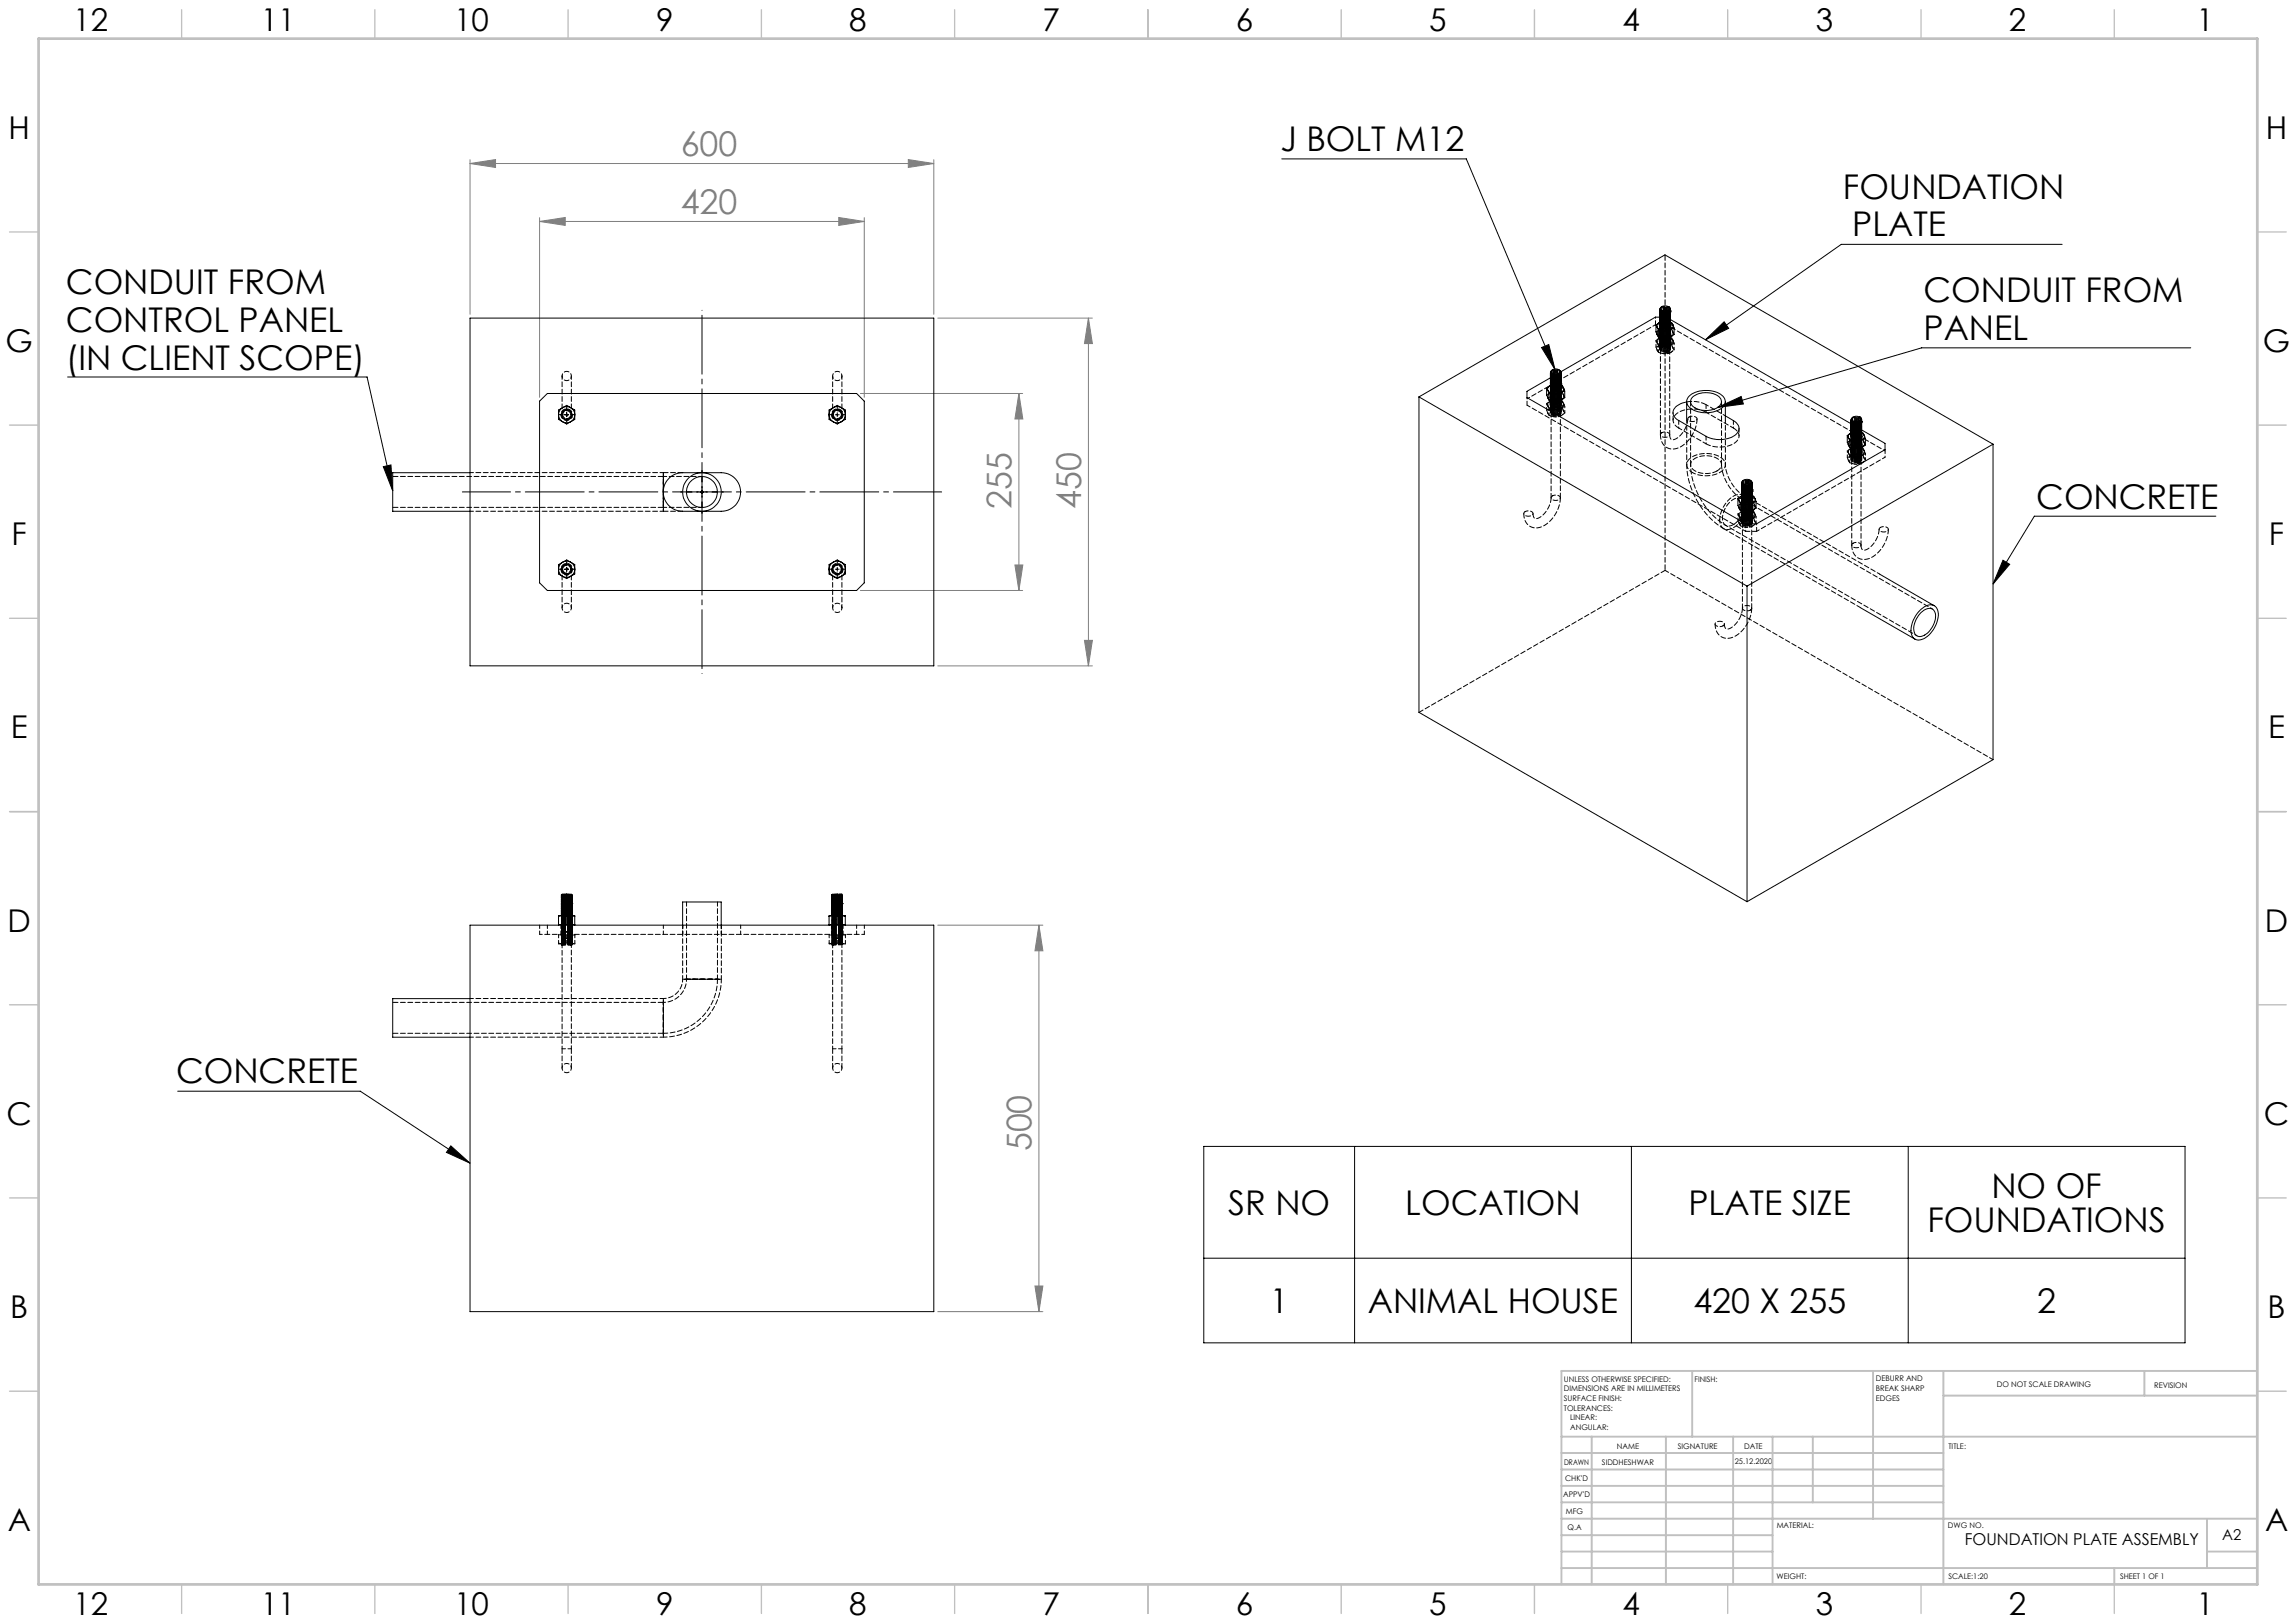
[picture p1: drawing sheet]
<svg xmlns="http://www.w3.org/2000/svg" width="594mm" height="420mm" viewBox="0 0 594 420" stroke-linecap="round" stroke-linejoin="round" font-family="sans-serif">
<defs><g id="words">
<g font-size="8.8" fill="#808080">
<text x="176.1" y="40.4">600</text>
<text x="176.1" y="55.4">420</text>
<text x="261.7" y="131.7" transform="rotate(-90 261.7 131.7)">255</text>
<text x="279.7" y="131.7" transform="rotate(-90 279.7 131.7)">450</text>
<text x="266.9" y="297.9" transform="rotate(-90 266.9 297.9)">500</text>
</g>
<g font-size="8.8">
<text x="331.3" y="39.1">J BOLT M12</text>
<text x="476.8" y="51.4">FOUNDATION</text>
<text x="479.2" y="61.2">PLATE</text>
<text x="17.1" y="76">CONDUIT FROM</text>
<text x="497.6" y="78.1">CONDUIT FROM</text>
<text x="17.1" y="85.8">CONTROL PANEL</text>
<text x="497.6" y="88">PANEL</text>
<text x="17.1" y="95.6">(IN CLIENT SCOPE)</text>
<text x="526.8" y="131.6">CONCRETE</text>
<text x="45.6" y="280.4">CONCRETE</text>
<text x="515.2" y="310">NO OF</text>
<text x="317.8" y="314.4">SR NO</text>
<text x="363.6" y="314.4">LOCATION</text>
<text x="436.8" y="314.4">PLATE SIZE</text>
<text x="498.6" y="318.9">FOUNDATIONS</text>
<text x="328.5" y="339.9">1</text>
<text x="353.9" y="339.9">ANIMAL HOUSE</text>
<text x="438.1" y="339.9">420 X 255</text>
<text x="527" y="339.9">2</text>
</g>
<g font-size="8.1">
<text x="19" y="8">12</text>
<text x="67.5" y="8">11</text>
<text x="117.5" y="8">10</text>
<text x="169.7" y="8">9</text>
<text x="219.7" y="8">8</text>
<text x="269.7" y="8">7</text>
<text x="319.7" y="8">6</text>
<text x="369.7" y="8">5</text>
<text x="419.7" y="8">4</text>
<text x="469.7" y="8">3</text>
<text x="519.7" y="8">2</text>
<text x="568.2" y="8">1</text>
<text x="2.2" y="36.1">H</text>
<text x="586.2" y="36.1">H</text>
<text x="1.4" y="91.1">G</text>
<text x="585.4" y="91.1">G</text>
<text x="3" y="141.1">F</text>
<text x="587" y="141.1">F</text>
<text x="2.8" y="191.1">E</text>
<text x="586.8" y="191.1">E</text>
<text x="2" y="241.1">D</text>
<text x="586" y="241.1">D</text>
<text x="1.7" y="291.1">C</text>
<text x="585.7" y="291.1">C</text>
<text x="2.7" y="341.1">B</text>
<text x="586.7" y="341.1">B</text>
<text x="2" y="396.1">A</text>
<text x="586" y="396.1">A</text>
<text x="19" y="418">12</text>
<text x="67.5" y="418">11</text>
<text x="117.5" y="418">10</text>
<text x="169.7" y="418">9</text>
<text x="219.7" y="418">8</text>
<text x="269.7" y="418">7</text>
<text x="319.7" y="418">6</text>
<text x="369.7" y="418">5</text>
<text x="419.7" y="418">4</text>
<text x="469.7" y="418">3</text>
<text x="519.7" y="418">2</text>
<text x="568.2" y="418">1</text>
</g>
<text font-size="4.2" x="508.3" y="399.8">FOUNDATION PLATE ASSEMBLY</text>
<text font-size="3.9" x="574.9" y="398.5">A2</text>
<g font-size="2">
<text x="404.6" y="357.6">UNLESS OTHERWISE SPECIFIED:</text>
<text x="438.4" y="357.6">FINISH:</text>
<text x="485.3" y="357.5">DEBURR AND</text>
<text x="485.3" y="360">BREAK SHARP</text>
<text x="516.6" y="359">DO NOT SCALE DRAWING</text>
<text x="557.3" y="359.2">REVISION</text>
<text x="404.6" y="360.1">DIMENSIONS ARE IN MILLIMETERS</text>
<text x="404.6" y="362.6">SURFACE FINISH:</text>
<text x="404.6" y="365.1">TOLERANCES:</text>
<text x="485.3" y="362.5">EDGES</text>
<text x="406.2" y="367.6">LINEAR:</text>
<text x="406.2" y="370.1">ANGULAR:</text>
<text x="418.3" y="375">NAME</text>
<text x="434" y="374.9">SIGNATURE</text>
<text x="451.2" y="374.9">DATE</text>
<text x="504.1" y="374.9">TITLE:</text>
<text x="404.6" y="379.1">DRAWN</text>
<text x="404.9" y="383.3">CHK'D</text>
<text x="414.4" y="379.1">SIDDHESHWAR</text>
<text x="448.8" y="378.9">25.12.2020</text>
<text x="404.4" y="387.4">APPV'D</text>
<text x="405.1" y="391.8">MFG</text>
<text x="405.5" y="396">Q.A</text>
<text x="459.6" y="395.5">MATERIAL:</text>
<text x="504" y="395.5">DWG NO.</text>
<text x="459.6" y="408.5">WEIGHT:</text>
<text x="504.1" y="408.6">SCALE:1:20</text>
<text x="548.5" y="408.6">SHEET 1 OF 1</text>
</g>
</g></defs>
<g fill="none" stroke="#000" stroke-width=".26">
<path d="M331.6 41.1h47.7l23 54.6M533.5 63.2h-57.1l-35.2 24.7M17.5 97.6h77.5l6.6 29.4M398.8 89.9l1.9-.7 1.6 6.5zM441.2 87.9l4.9-4.6 1.1 1.7zM566.8 90h-69.6l-52.8 15.4M146.1 107.3h1M146.6 106.8v1M216.1 107.3h1M216.6 106.8v1M444.4 105.4l6.1-2.8 .5 1.9zM99.2 120.8l1.9-.5 .5 6.7z"/>
<path d="M181.1 127.3h1M181.6 126.8v1M573.3 133.6h-47l-10.7 17.5M146.1 147.3h1M146.6 146.8v1M216.1 147.3h1M216.6 146.8v1M518.2 145l1.7 1-4.3 5.1zM46 282.4h47.2l28.4 18.6M116.6 296.5l5 4.5-6.1-2.8zM311.4 296.7h253.9v50.8h-253.9zM350.4 296.7v50.8"/>
<path d="M422.1 296.7v50.8M493.7 296.7v50.8M311.4 325.6h253.9"/>
</g>
<g fill="none" stroke="#808080" stroke-width=".26">
<path d="M121.6 42.3l6.6-1v2zM121.6 41.3v40M121.6 42.3h120M139.6 57.3l6.6-1v2zM139.6 56.3v46.5M139.6 57.3h84M217 56.3l6.6 1-6.6 1zM223.6 56.3v46.5M235 41.3l6.6 1-6.6 1zM241.6 41.3v40M242.6 82.3h40M281.6 82.3v90"/>
<path d="M281.6 82.3l1 6.6h-2zM222.6 101.8h42M263.6 101.8v51M263.6 101.8l1 6.6h-2zM222.6 152.8h42M262.6 146.2h2l-1 6.6zM242.6 172.3h40M280.6 165.7h2l-1 6.6zM242.6 239.4h27.2M268.8 239.4v100M268.8 239.4l1 6.6h-2zM242.6 339.4h27.2"/>
<path d="M267.8 332.8h2l-1 6.6z"/>
</g>
<path d="M119.6 127.3h124" fill="none" stroke="#000" stroke-width=".26" stroke-dasharray="15.2 1.3 1.3 1.3" stroke-dashoffset="2.8"/>
<path d="M181.6 174.3v-94" fill="none" stroke="#000" stroke-width=".26" stroke-dasharray="15.2 1.3 1.3 1.3" stroke-dashoffset="-1.3"/>
<g fill="none" stroke="#000" stroke-width=".26" stroke-dasharray="15.2 1.3 1.3 1.3">
<path d="M145.6 107.3h-1M145.6 107.3h-.7M146.6 106.3v-1M146.6 108.3v1M146.6 106.3v-.7M146.6 108.3v.7M147.6 107.3h1M147.6 107.3h.7M215.6 107.3h-1M216.6 106.3v-1M216.6 108.3v1M217.6 107.3h1"/>
<path d="M145.6 147.3h-1M145.6 147.3h-.7M146.6 146.3v-1M146.6 148.3v1M146.6 146.3v-.7M146.6 148.3v.7M147.6 147.3h1M147.6 147.3h.7M215.6 147.3h-1M216.6 146.3v-1M216.6 148.3v1M217.6 147.3h1"/>
</g>
<path d="M180.6 127.3h-4.5M181.6 126.3v-4.5M181.6 128.3v4.5M182.6 127.3h4.5" fill="none" stroke="#000" stroke-width=".26" stroke-dasharray="15.2 1.3 1.3 1.3" stroke-dashoffset="14.9"/>
<g fill="none" stroke="#c0c0c0" stroke-width=".35">
<path d="M47 2.5v7.5M97 2.5v7.5M147 2.5v7.5M197 2.5v7.5M247 2.5v7.5M297 2.5v7.5M347 2.5v7.5M397 2.5v7.5M447 2.5v7.5M497 2.5v7.5M547 2.5v7.5M2.5 60h7.5"/>
<path d="M584 60h7.5M2.5 110h7.5M584 110h7.5M2.5 160h7.5M584 160h7.5M2.5 210h7.5M584 210h7.5M2.5 260h7.5M584 260h7.5M2.5 310h7.5M584 310h7.5M2.5 360h7.5"/>
<path d="M584 360h7.5M47 410v7.5M97 410v7.5M147 410v7.5M197 410v7.5M247 410v7.5M297 410v7.5M347 410v7.5M397 410v7.5M447 410v7.5M497 410v7.5M547 410v7.5"/>
</g>
<g fill="none" stroke="#c0c0c0" stroke-width=".5">
<path d="M437.8 354.8v17M484.6 354.8v38.2M502.8 354.8v55.2M554.8 354.8v6.4M584 354.8h-180v55.2M404 371.8h180M404 376h98.8M411.8 371.8v38.2M431 371.8v38.2M448.4 371.8v38.2M458.6 371.8v38.2M469 371.8v17"/>
<path d="M502.8 361.2h81.2M404 388.8h98.8M404 384.5h98.8M404 380.3h98.8M404 397.3h54.6M404 393h180M571 393v12.8M404 405.8h180M404 401.5h54.6M547 405.8v4.2M571 401.5h13"/>
</g>
<path d="M10 10h574v400h-574z" fill="none" stroke="#c0c0c0" stroke-width=".7"/>
<path d="M441.2 87.9l4.9-4.6 1.1 1.7zM444.4 105.4l6.1-2.8 .5 1.9zM398.8 89.9l1.9-.7 1.6 6.5zM518.2 145l1.7 1-4.3 5.1zM116.6 296.5l5 4.5-6.1-2.8zM99.2 120.8l1.9-.5 .5 6.7z" fill="#000"/>
<g fill="#808080">
<path d="M263.6 101.8l1 6.6h-2zM262.6 146.2h2l-1 6.6zM281.6 82.3l1 6.6h-2zM280.6 165.7h2l-1 6.6z"/>
<path d="M268.8 239.4l1 6.6h-2zM267.8 332.8h2l-1 6.6z"/>
<path d="M139.6 57.3l6.6-1v2zM217 56.3l6.6 1-6.6 1zM121.6 42.3l6.6-1v2zM235 41.3l6.6 1-6.6 1z"/>
</g>
<g fill="none" stroke="#000" stroke-width=".26">
<path d="M429.5 79.9a1.31 1.31 0 0 0 1.2 .8 1.31 1.31 0 0 0 1.2-.8M429.7 79.5a1.45 1.45 0 0 1 2.2 .3 1.36 1.36 0 0 1-2.4 0zM431.6 79.4a.68 .68 0 0 1 .5 .7 .68 .68 0 0 1-.7 .6 1.42 1.42 0 0 1-2-.7l.2-.3M431.9 79.9h.1M431.9 79.8l.1 .1M432.1 80a1.54 1.54 0 0 1-2.7 .1M121.6 82.3h120v90h-120zM401 99.8a.96 .96 0 0 0-.6 1.2M401 99.8l-.9 .7M401.1 96.7a1.52 1.52 0 0 0 1.3 .9 1.52 1.52 0 0 0 1.4-.8M401.1 97h.1M401.1 97.2h.1"/>
<path d="M401.1 97.5h.1M401.1 99.6v.1M401.1 99.9h.1M401.1 96.6a1.57 1.57 0 0 0 2.7 0M401.1 96.5h.1M401.1 99a1.53 1.53 0 0 0 2.6 .5l.1-.4M401.1 97a1.59 1.59 0 0 0 2.7 .1M401.1 97.5a1.57 1.57 0 0 0 2.7 .1M401.1 98.2a1.57 1.57 0 0 0 2.7 .1M401.1 98.5a1.59 1.59 0 0 0 2.7 .1M401.1 98.9a1.52 1.52 0 0 0 1.3 .9 1.52 1.52 0 0 0 1.4-.8M401.1 99.5a1.59 1.59 0 0 0 2.7 0"/>
<path d="M401.1 99.7a1.61 1.61 0 0 0 2.7 .1M401.1 97.7h.1M401.1 97.9h.1M401.1 98.2h.1M401.1 98.4h.1M401.1 98.7h.1M401.1 99.1v.1M401.1 99.4h.1M401.1 96.9a1.5 1.5 0 0 0 2.6 .5l.1-.4M401.1 97a1.46 1.46 0 0 0 1.3 1.1 1.46 1.46 0 0 0 1.4-.7v-.2M401.1 97.6a1.52 1.52 0 0 0 2.6 .5l.1-.4M401.1 98.3a1.51 1.51 0 0 0 2.6 .5l.1-.4"/>
<path d="M401.1 98.5a1.48 1.48 0 0 0 1.3 1.1 1.48 1.48 0 0 0 1.4-.8v-.1M401.1 99.5a1.52 1.52 0 0 0 2.6 .6l.1-.5M401.1 99.7a1.39 1.39 0 0 0 2.2 .9l.5-.3v-.4M401.1 97.3a1.57 1.57 0 0 0 2.7 0M401.1 99.7l-.1 .1M401.2 96.5l-.1 .1a1.55 1.55 0 0 0 2.7 .3v-.2M401.2 97.2a1.36 1.36 0 0 0 2.2 .9l.4-.3v-.3M401.2 97.7a1.06 1.06 0 0 0 1.5 1.1l.9-.3 .2-.6M401.2 99.7l-.2 .1M401.3 96.2l.2 .6M401.3 96l-.1 .1a.71 .71 0 0 0 0 .8 .71 .71 0 0 0 .7 .3 1.3 1.3 0 0 0 1.9-.7M401.5 95.8a1.38 1.38 0 0 1 2.1 .5 1.42 1.42 0 0 1-2.3-.1z"/>
<path d="M401.5 96.8h.1M401.5 96.6l-.2 .2M401.6 96.6l-.1 .2M403.6 95.9a.68 .68 0 0 1 .1 .9 .68 .68 0 0 1-.9 .2l-1.3-.2M403.7 96.2a1.25 1.25 0 0 1-2.1 .4M403.8 99.7l.7 .7M403.8 97.1h.1M403.8 97.3h.1M403.8 99.3h.1M403.8 99.5h.1M403.8 99.8h.1M403.8 100a1.56 1.56 0 0 1-2.7 0 1.47 1.47 0 0 0 1.3 1 1.47 1.47 0 0 0 1.4-.8v-.1"/>
<path d="M403.8 96.3a1.44 1.44 0 0 1-2.3 .5M403.8 97.8a1.59 1.59 0 0 1-2.7 0l-6.1 3.5v1.6l56.6 32.7h2.8l33.3-19.2v-1.7l-6.1-3.5M403.8 98.2a1.67 1.67 0 0 1-2.7-.1 1.49 1.49 0 0 0 2.5 .6l.2-.5M403.8 98.9a1.64 1.64 0 0 1-2.7-.1 1.51 1.51 0 0 0 2.6 .6l.1-.5M403.8 99.3a1.58 1.58 0 0 1-2.7 0 1.49 1.49 0 0 0 2.5 .6l.2-.5M403.8 99.7l.4 .2 .3 .5M403.8 98.1h.1M403.8 98.3h.1M403.8 98.5v.1M403.8 98.8h.1M428.4 84.2l.3 .5M428.4 84.2v1.7l.6 1.3"/>
<path d="M428.7 86.4l.2 .5M428.7 84.7a1.91 1.91 0 0 0 1.5 .8M428.7 84.7l.3 .8M429 85.5h1.2M429 87.2l2.4 .4M429 85.5v1.7M429.3 83.5a.9 .9 0 0 0-.6 1.2M429.3 83.5l-.9 .7M429.4 80.8a1.16 1.16 0 0 0 1.7 .7 1.03 1.03 0 0 0 1-.7 1.51 1.51 0 0 1-1.2 1 1.51 1.51 0 0 1-1.5-.7v-.2M429.4 81.5v.1M429.4 81.8h.1M429.4 82v.1"/>
<path d="M429.4 82.8h.1M429.4 83h.1M429.4 87.3l1.8 .3M429.4 80.1h.1M429.4 80.3h.1M429.4 80.6h.1M429.4 83.5h.1M429.4 83.7v.1M429.4 82.1h-1.1l-24.5 14.1M429.4 83.4l-.1 .1M429.9 84.8l.2 .1M430.2 85.5l1.2 .4"/>
<path d="M431.4 85.9v1.7M432 80.2a.95 .95 0 0 1-1.2 1.1l-1.2-.4-.2-.4M432 81.4a1.37 1.37 0 0 1-2.1 1l-.4-.4-.1-.3M432 80.5h.1M432 82.1l.1 .2M432.1 80.6a1.52 1.52 0 0 1-2.6 .5l-.1-.4M432.1 81.1a1.48 1.48 0 0 1-2.5 .6l-.2-.5M432.1 81.3a1.52 1.52 0 0 1-2.6 .5l-.1-.4M432.1 81.8a1.52 1.52 0 0 1-2.6 .6l-.1-.5M432.1 82a1.52 1.52 0 0 1-2.6 .6l-.1-.5M432.1 82.3a1.49 1.49 0 0 1-2.5 .6l-.2-.5M432.1 82.5a1.52 1.52 0 0 1-2.6 .6l-.1-.5"/>
<path d="M432.1 83a1.47 1.47 0 0 1-1.3 1 1.47 1.47 0 0 1-1.4-.8v-.1M432.1 83.3a1.54 1.54 0 0 1-2.6 .5l-.1-.4M432.1 83.8a1.51 1.51 0 0 1-2.6 .5l-.1-.4M432.1 83.9a1.1 1.1 0 0 1-1.5 1.1l-.9-.3-.3-.6M432.1 84.3v.2M432.1 83.4l.7 .6M432.1 80.5h.1M432.1 80.7h.1M432.1 80.9a1.56 1.56 0 0 1-2.7 .2M432.1 81.2h.1M432.1 81.4h.1M432.1 81.7a1.55 1.55 0 0 1-2.7 .1"/>
<path d="M432.1 81.9a1.55 1.55 0 0 1-2.7 .2M432.1 82.1v.1M432.1 82.4h.1M432.1 82.6v.1M432.1 84.4h.1M432.1 81.2a1.56 1.56 0 0 1-2.7 .1M432.1 82.3a1.59 1.59 0 0 1-2.7 0M432.1 82.4a1.56 1.56 0 0 1-2.7 .1M432.1 80.1a1.57 1.57 0 0 1-2.7 .3v-.2M432.1 82.8a1.54 1.54 0 0 1-2.7 .3v-.2M432.1 83.5a1.55 1.55 0 0 1-2.7 .3v-.2M432.1 80.2a1.54 1.54 0 0 1-2.7 .1"/>
<path d="M432.1 80.5a1.55 1.55 0 0 1-2.7 .1M432.1 81.5a1.62 1.62 0 0 1-2.7 .1M432.1 82.7a1.58 1.58 0 0 1-2.7 .1M432.1 83a1.58 1.58 0 0 1-2.7 0M432.1 83.1a1.53 1.53 0 0 1-2.7 .1M432.1 83.4a1.58 1.58 0 0 1-2.7 .1M432.1 83.6a1.54 1.54 0 0 1-2.7 .2M432.1 83.9a1.54 1.54 0 0 1-2.7 .1M432.1 84.2a1.56 1.56 0 0 1-2.7 0M432.1 82.9h.1M432.1 83.4h.1M432.1 83.9h.1"/>
<path d="M432.1 84.1v.1M432.1 82.7l46.8 27M432.2 83.4l.3 .1 .3 .5M432.2 85.2l-.6 .3h-1.4M432.2 85.2l-.8 .7M432.7 86.8l-1.1 .7M432.8 84a.89 .89 0 0 1-.6 1.2M432.8 84l.3 .9M433.1 84.9l-.9 .3M433.1 84.9v1.7l-1.7 1M139.6 103.8l2-2h80l2 2v47l-2 2h-80l-2-2zM144.5 107.3a2.11 2.11 0 0 0 1.1 1.8"/>
<path d="M144.5 107.3v1.2l1.1 .6M145.6 105.5l1-.6 1 .6M145.6 105.5a2.06 2.06 0 0 1 2 0M145.6 109.1a2.06 2.06 0 0 0 2 0M145.6 105.5a2.11 2.11 0 0 0-1.1 1.8M145.6 105.5l-1.1 .6v1.2M145.6 109.1l1 .6 1-.6M146.5 106h.1M146.6 106v.1M146.6 106h.1M147.6 105.5a2.11 2.11 0 0 1 1.1 1.8M147.6 105.5l1.1 .6v1.2"/>
<path d="M148.7 107.3a2.11 2.11 0 0 1-1.1 1.8M148.7 107.3v1.2l-1.1 .6M214.5 107.3a2.11 2.11 0 0 0 1 1.8M214.5 107.3v1.2l1 .6M215.5 105.5l1.1-.6 1.1 .6M215.5 105.5a2.13 2.13 0 0 1 2.2 0M215.5 109.1a2.13 2.13 0 0 0 2.2 0M215.5 105.5a2.11 2.11 0 0 0-1 1.8M215.5 105.5l-1 .6v1.2M215.5 109.1l1.1 .6 1.1-.6M216.5 106a1.36 1.36 0 0 1 1.3 1.9 1.36 1.36 0 0 1-2.3 .3 1.36 1.36 0 0 1 .8-2.2h.3M216.6 106v.1"/>
<path d="M216.6 106h.1M217.7 105.5a2.18 2.18 0 0 1 1 1.8M217.7 105.5l1 .6v1.2M218.7 107.3a2.19 2.19 0 0 1-1 1.8M218.7 107.3v1.2l-1 .6M367.1 102.7l63.6-36.7 84.9 49M367.1 102.7l84.9 49M367.1 102.7v81.6l84.9 49M400.1 100.5l.3 .5M400.1 100.5v1.7l.7 1.4M400.4 102.7l.2 .6M400.4 101a1.91 1.91 0 0 0 1.5 .9"/>
<path d="M400.4 101l.4 .8M400.8 101.8l1.1 .1M400.8 103.6l2.3 .3M400.8 101.8v1.8M401.1 103.6l1.1 .3h.7M401.1 100.1a1.55 1.55 0 0 0 2.7 .2M401.1 100.4h.1M401.1 100.6v.1M401.1 100.3a1.54 1.54 0 0 0 2.6 .5l.1-.4M401.1 100.8l.6 .5M401.9 101.9l1.2 .3M403.1 102.2v1.7"/>
<path d="M403.8 100.2v.1M403.8 100.5h.1M403.8 100.5a1.63 1.63 0 0 1-2.7 0 1.57 1.57 0 0 0 2.7 .3M404 101.5l-.7 .3-1.4 .1M404 101.5l-.9 .7M404.4 103.2l-1.1 .6M404.5 100.4a.9 .9 0 0 1-.5 1.1M404.5 100.4l.3 .8M404.8 101.2l-.8 .3M404.8 101.2v1.7l-1.7 1M436.4 104a3.9 3.9 0 0 0-3.6 2.6l.2 1.1 .9 .9 7.5 4.3a7.1 7.1 0 0 0 8-.8 2.06 2.06 0 0 0-1-3.3l-2-1.2M436.4 103.9v4.9"/>
<path d="M437 102.5a7.2 7.2 0 0 1 8.8 .1 2.08 2.08 0 0 1-1 3.4 7.1 7.1 0 0 1-8-.9 1.8 1.8 0 0 1 .2-2.6zM437.9 102.7a5.6 5.6 0 0 1 7.3 .5 2.02 2.02 0 0 1-1.8 2.7 5.2 5.2 0 0 1-5.9-1.4l-.1-.9zM446.4 103.9v4.9M477.9 112.7l.3 .6M477.9 112.7v1.8l.6 1.3M478.2 115l.2 .5M478.2 113.3a1.91 1.91 0 0 0 1.5 .8M478.2 113.3l.3 .8M478.5 114.1h1.2M478.5 115.8l2.4 .4M478.5 114.1v1.7M478.8 112.1a.9 .9 0 0 0-.6 1.2"/>
<path d="M478.8 112.1l-.9 .6M478.9 109.6v.1M478.9 109.9h.1M478.9 110.1v.1M478.9 111.1h.1M478.9 111.4h.1M478.9 111.6h.1M478.9 115.9l1.8 .3M478.9 108.6v.1M478.9 111.8h.1M478.9 112.1h.1M478.9 112l-.1 .1"/>
<path d="M479 108.4a1.31 1.31 0 0 0 1.2 .8 1.31 1.31 0 0 0 1.2-.8M479.2 108.1a1.45 1.45 0 0 1 2.2 .3 1.36 1.36 0 0 1-2.4 0zM479.4 113.4l.2 .1M479.7 114.1l1.2 .4M480.9 114.5v1.7M481.1 107.9a.66 .66 0 0 1 .5 .8 .66 .66 0 0 1-.7 .5 1.42 1.42 0 0 1-2-.6l.2-.4M481.4 108.4h.1M481.5 110.7l.1 .1a1.59 1.59 0 0 1-2.7 .1M481.5 110a1.11 1.11 0 0 1-1.5 1.1l-.9-.3-.2-.6M481.5 108.8h.1a1.56 1.56 0 0 1-2.7 .1M481.5 109l.1 .1M481.6 112l.7 .6"/>
<path d="M481.6 108.9a1.43 1.43 0 0 1-2.3 .8l-.4-.4v-.3M481.6 109.2a1.5 1.5 0 0 1-2.6 .5l-.1-.4M481.6 109.6a1.48 1.48 0 0 1-2.5 .6l-.2-.4M481.6 109.9a1.52 1.52 0 0 1-2.6 .5l-.1-.4M481.6 110.4a1.52 1.52 0 0 1-2.6 .6l-.1-.5M481.6 111.1a1.52 1.52 0 0 1-2.6 .6l-.1-.5M481.6 111.6a1.47 1.47 0 0 1-1.3 1 1.47 1.47 0 0 1-1.4-.8v-.1M481.6 111.8a1.54 1.54 0 0 1-2.6 .6l-.1-.4M481.6 112.3a1.51 1.51 0 0 1-2.6 .6l-.1-.5M481.6 112.5a1.1 1.1 0 0 1-1.5 1l-.9-.2-.3-.6M481.6 109h.1M481.6 109.3h.1"/>
<path d="M481.6 109.5h.1M481.6 109.7v.1M481.6 110h.1M481.6 110.2a1.54 1.54 0 0 1-2.7 .2M481.6 110.5a1.54 1.54 0 0 1-2.7 .1M481.6 110.7v.1M481.6 111h.1M481.6 112.9h.1M481.6 109a1.53 1.53 0 0 1-2.7 .1M481.6 109.3a1.58 1.58 0 0 1-2.7 .1M481.6 108.7a1.57 1.57 0 0 1-2.7 .3v-.2M481.6 109.4a1.52 1.52 0 0 1-1.2 1 1.52 1.52 0 0 1-1.5-.7v-.2"/>
<path d="M481.6 110.6a1.4 1.4 0 0 1-2.2 .8l-.4-.3-.1-.4M481.6 110.9a1.51 1.51 0 0 1-1.3 .9 1.51 1.51 0 0 1-1.4-.7v-.1M481.6 111.4a1.54 1.54 0 0 1-2.7 .2v-.1M481.6 112.1a1.55 1.55 0 0 1-2.7 .3v-.2M481.6 112.8v.3M481.6 108.5a1.54 1.54 0 0 1-2.7 .2M481.6 109.6a1.6 1.6 0 0 1-2.7 .1M481.6 109.8a1.58 1.58 0 0 1-2.7 .1M481.6 110.1a1.62 1.62 0 0 1-2.7 .1M481.6 111a1.56 1.56 0 0 1-2.7 .1M481.6 111.3a1.58 1.58 0 0 1-2.7 .1M481.6 111.5a1.54 1.54 0 0 1-2.7 .1"/>
<path d="M481.6 111.7a1.54 1.54 0 0 1-2.7 .1M481.6 112a1.58 1.58 0 0 1-2.7 .1M481.6 112.2a1.54 1.54 0 0 1-2.7 .1M481.6 112.5a1.54 1.54 0 0 1-2.7 .1M481.6 112.7a1.53 1.53 0 0 1-2.7 .1M481.6 108.8h.1M481.6 112h.1M481.6 112.2h.1M481.6 112.4v.1M481.6 112l.4 .1 .3 .5M481.8 113.8l-.8 .3h-1.3M481.8 113.8l-.9 .7"/>
<path d="M482.2 115.4l-1.1 .6M482.3 112.6a.9 .9 0 0 1-.5 1.2M482.3 112.6l.3 .9M482.6 113.5l-.8 .3M482.6 113.5v1.7l-1.7 1M515.6 115v81.6l-63.6 36.7M515.6 115l-63.6 36.7M121.6 122.3h-20v10h20M173.3 123.6l1-.7 1.7-.5 10.6-.1a5 5 0 0 1 5 5 5 5 0 0 1-5 5h-10a5 5 0 0 1-4.7-3.2 5 5 0 0 1 1.4-5.5zM449.6 129.1l.3 .5M449.6 129.1v1.7l.7 1.3M449.9 131.3l.2 .6"/>
<path d="M449.9 129.6l.4 .4 1.1 .4M449.9 129.6l.4 .8M450.3 130.4h1.1M450.3 132.1l2.3 .4M450.3 130.4v1.7M450.5 128.4a.94 .94 0 0 0-.6 1.2M450.5 128.4l-.9 .7M450.5 128.4h.1a1.55 1.55 0 0 0 2.7 .1v-.2l.4 .1 .3 .6M450.6 127.1h.1M450.6 127.3h.1M450.6 127.8h.1M450.6 128v.1"/>
<path d="M450.6 128.3h.1M450.6 128.5v.1M450.6 129h.1M450.6 129.3h.1M450.6 124.9h.1M450.6 132.2l1.1 .3h.7M450.6 124.9l.4 .5M450.6 125.1h.1M450.6 125.3v.1M450.6 125.6h.1M450.6 125.8v.1M450.6 126.3h.1"/>
<path d="M450.6 126.6h.1M450.6 126.8h.1M450.6 128.3l-.1 .1M450.6 129.1a1.59 1.59 0 0 0 2.7-.1 1.51 1.51 0 0 1-1.2 1 1.51 1.51 0 0 1-1.5-.7v-.2M450.7 126.8v.1M450.8 124.8h.1M450.8 124.8l.3 .4M450.9 124.4a1.49 1.49 0 0 1 2.3 .4 1.41 1.41 0 0 1-2.4 0zM451 125.4h.1M451.1 124.3l-.3 .2a.49 .49 0 0 0-.2 .5 .49 .49 0 0 0 .4 .4M451.1 125.2l-.1 .2M451.1 125.2v.2h-.1"/>
<path d="M451.4 130.4l1.2 .4M452.6 130.8v1.7M453.1 124.5l.2 .3a1.25 1.25 0 0 1-1.8 1l-.8-.4-.1-.4M453.2 124.8a1.4 1.4 0 0 1-2.2 .6M453.2 126.2a1.08 1.08 0 0 1-1.4 1.1l-1-.3-.2-.5M453.2 126.9a1.06 1.06 0 0 1-1.5 1.1l-.9-.3-.2-.4 .1-.2M453.2 128.2h.1M453.3 125a1.15 1.15 0 0 1-1.6 1.1l-.9-.4-.2-.3 .1-.3M453.3 125.7a1.16 1.16 0 0 1-1.6 1.1l-.9-.3-.1-.6M453.3 126.5a1.16 1.16 0 0 1-1.7 1l-.8-.3-.1-.6M453.3 127.2a1.2 1.2 0 0 1-1.7 1.1l-.8-.4-.2-.5a1.61 1.61 0 0 0 2.7-.2M453.3 127.7a1.39 1.39 0 0 1-2.2 .9l-.4-.3v-.5"/>
<path d="M453.3 126.7h.1M453.3 126.9h.1M453.3 127.2h.1M453.3 127.4h.1M453.3 127.7h.1M453.3 127.9a1.54 1.54 0 0 1-2.7 .2M453.3 128.1a1.55 1.55 0 0 1-2.7 .2M453.3 128.4a1.56 1.56 0 0 1-2.7 .2 1.47 1.47 0 0 0 2.6 .4l.1-.5M453.3 128.6v.1M453.3 128.9h.1M453.3 127.4a1.55 1.55 0 0 1-2.7 .1M453.3 128.7a1.55 1.55 0 0 1-2.7 .1"/>
<path d="M453.3 128.3l.7 .7M453.3 125.4a1.53 1.53 0 0 1-2.5 .5l-.2-.4M453.3 125.6a1.53 1.53 0 0 1-2.6 .5l-.1-.4M453.3 126.1a1.53 1.53 0 0 1-2.6 .6l-.1-.5M453.3 126.8a1.48 1.48 0 0 1-1.3 1 1.48 1.48 0 0 1-1.4-.8v-.1M453.3 127.5a1.47 1.47 0 0 1-1.3 1 1.47 1.47 0 0 1-1.4-.8M453.3 128a1.54 1.54 0 0 1-2.6 .6l-.1-.4M453.3 128.8a1.56 1.56 0 0 1-2.6 .5l-.1-.4M453.3 125.1a1.62 1.62 0 0 1-2.7 .1M453.3 125.2a1.54 1.54 0 0 1-2.7 .2M453.3 125.5a1.57 1.57 0 0 1-2.7 .1M453.3 125.7a1.6 1.6 0 0 1-2.7 .2"/>
<path d="M453.3 126a1.55 1.55 0 0 1-2.7 .1M453.3 126.2a1.59 1.59 0 0 1-2.7 .2M453.3 126.5a1.58 1.58 0 0 1-2.7 .2M453.3 126.7a1.56 1.56 0 0 1-2.7 .2M453.3 127a1.64 1.64 0 0 1-2.7 .2M453.3 127.7a1.58 1.58 0 0 1-2.7 .2M453.3 129.2a1.56 1.56 0 0 1-2.7 .1M453.3 125h.1M453.3 125.5h.1M453.3 125.7h.1M453.3 129.1v.1M453.5 130.1l-1 .3h-1.1"/>
<path d="M453.5 130.1l-.9 .7M453.9 131.7l-1.1 .7M454 129a.9 .9 0 0 1-.5 1.1M454 129l.3 .8M454.3 129.8l-.8 .3M454.3 129.8v1.7l-1.7 1M144.5 147.3a2.11 2.11 0 0 0 1.1 1.8M144.5 147.3v1.2l1.1 .6M145.6 145.5l1-.6 1 .6M145.6 145.5a2.06 2.06 0 0 1 2 0M145.6 149.1a2.06 2.06 0 0 0 2 0M145.6 145.5a2.11 2.11 0 0 0-1.1 1.8"/>
<path d="M145.6 145.5l-1.1 .6v1.2M145.6 149.1l1 .6 1-.6M146.6 148.5v.2M146.6 148.7h.1M147.6 145.5a2.11 2.11 0 0 1 1.1 1.8M147.6 145.5l1.1 .6v1.2M148.7 147.3a2.11 2.11 0 0 1-1.1 1.8M148.7 147.3v1.2l-1.1 .6M214.5 147.3a2.11 2.11 0 0 0 1 1.8M214.5 147.3v1.2l1 .6M215.5 145.5l1.1-.6 1.1 .6M215.5 145.5a2.13 2.13 0 0 1 2.2 0"/>
<path d="M215.5 149.1a2.13 2.13 0 0 0 2.2 0M215.5 145.5a2.11 2.11 0 0 0-1 1.8M215.5 145.5l-1 .6v1.2M215.5 149.1l1.1 .6 1.1-.6M216.6 148.5v.2M216.6 148.7h.1M217.7 145.5a2.19 2.19 0 0 1 1 1.8M217.7 145.5l1 .6v1.2M218.7 147.3a2.18 2.18 0 0 1-1 1.8M218.7 147.3v1.2l-1 .6M452 151.7v81.6M481.3 157.3l14.1 8.1"/>
<path d="M486.3 148.6l14.1 8.2M496.6 158.1a3.3 3.3 0 0 1 3.9-1.3 3.5 3.5 0 0 1 .7 4 6.2 6.2 0 0 1-5 4.8 2.33 2.33 0 0 1-1.8-3 7.9 7.9 0 0 1 2.2-4.5zM497 158.5a2.25 2.25 0 0 1 3.3-.5 4.7 4.7 0 0 1-1.3 5.5 2.5 2.5 0 0 1-3.3 .8 4.3 4.3 0 0 1 .6-5zM121.6 239.4h120v100h-120zM144.5 237.2v2.2M144.5 239.3h4.2M145.2 231.9l.2 .1M145.2 232.2l.2 .1M145.2 232.5l.2 .1M145.2 232.8l.2 .1M145.2 233.1l.2 .1M145.2 233.4l.2 .1"/>
<path d="M145.2 233.7l.2 .1M145.2 234l.2 .1M145.2 234.3l.2 .1M145.2 234.6l.2 .1M145.2 234.9l.2 .1M145.2 235.2l.2 .1M145.2 235.5l.2 .1M145.2 235.8l.2 .1M145.2 236.1l.2 .1M145.2 236.4l.2 .1M145.2 236.7l.2 .1M145.2 231.6l.2 .1"/>
<path d="M145.2 231.9h.1M145.2 232.5h.1M145.2 233.1h.1M145.2 233.7h.1M145.2 234.3h.1M145.2 234.9h.1M145.2 235.5h.1M145.2 236.1h.1M145.2 236.7h.1M145.2 232.1h.1M145.2 232.4h.1M145.2 232.7h.1"/>
<path d="M145.2 233h.1M145.2 233.3h.1M145.2 233.6h.1M145.2 233.9h.1M145.2 234.2h.1M145.2 234.5h.1M145.2 234.8h.1M145.2 235.1h.1M145.2 235.4h.1M145.2 235.7h.1M145.2 236h.1M145.2 236.3h.1"/>
<path d="M145.2 236.6h.1M145.2 236.9h.1M145.2 231.8h.1M145.2 232v.1M145.2 232.6v.1M145.2 233.2v.1M145.2 233.8v.1M145.2 234.4v.1M145.2 235v.1M145.2 235.6v.1M145.2 236.2v.1M145.2 236.8v.1"/>
<path d="M145.2 231.7h.2M145.2 232.3h.2M145.2 232.9h.2M145.2 233.5h.2M145.2 233.8h.1M145.2 234.1h.2M145.2 234.7h.2M145.2 235.3h.2M145.2 235.9h.2M145.2 236.5h.2M145.2 231.8h.2M145.2 232.4h.2"/>
<path d="M145.2 233h.2M145.2 233.6h.2M145.2 234.2h.2M145.2 234.8h.2M145.2 235.4h.2M145.2 236h.2M145.2 231.6h.1M145.2 231.7v.1M145.2 232.2h.1M145.2 232.3v.1M145.2 232.8h.1M145.2 232.9v.1"/>
<path d="M145.2 233.4h.1M145.2 233.5v.1M145.2 234h.1M145.2 234.1v.1M145.2 234.6h.1M145.2 234.7v.1M145.2 235.2h.1M145.2 235.3v.1M145.2 235.8h.1M145.2 235.9v.1M145.2 236.4h.1M145.2 236.5v.1"/>
<path d="M145.3 236.8h-.1M145.3 236.5h-.1M145.3 236.2h-.1M145.3 235.9h-.1M145.3 235.6h-.1M145.3 235.3h-.1M145.3 235h-.1M145.3 234.7h-.1M145.3 234.4h-.1M145.3 234.1h-.1M145.3 233.8h-.1M145.3 233.5h-.1"/>
<path d="M145.3 233.2h-.1M145.3 232.9h-.1M145.3 232.6h-.1M145.3 232.3h-.1M145.3 232h-.1M145.3 231.7h-.1M145.4 232h-.2M145.4 232.6h-.2M145.4 233.2h-.2M145.4 233.8h-.2M145.4 234.4h-.2M145.4 235h-.2"/>
<path d="M145.4 235.6h-.2M145.4 236.2h-.2M145.4 236.8h-.2M145.4 236.9h-.1M145.4 236.6l-.2 .1M145.4 236.3l-.2 .1M145.4 236l-.2 .1M145.4 235.7l-.2 .1M145.4 235.4l-.2 .1M145.4 235.1l-.2 .1M145.4 234.8l-.2 .1M145.4 234.5l-.2 .1"/>
<path d="M145.4 234.2l-.2 .1M145.4 233.9l-.2 .1M145.4 233.6l-.2 .1M145.4 233.3l-.2 .1M145.4 233l-.2 .1M145.4 232.7l-.2 .1M145.4 232.4l-.2 .1M145.4 232.1l-.2 .1M145.4 231.8l-.2 .1M145.4 231.5l-.2 .1M145.4 232l-.2 .1M145.4 232.6l-.2 .1"/>
<path d="M145.4 233.2l-.2 .1M145.4 233.8l-.2 .1M145.4 234.4l-.2 .1M145.4 235l-.2 .1M145.4 235.6l-.2 .1M145.4 236.2l-.2 .1M145.4 236.8l-.2 .1M145.4 231.7v.1M145.4 232v.1M145.4 232.3v.1M145.4 232.6v.1M145.4 232.9v.1"/>
<path d="M145.4 233.2v.1M145.4 233.5v.1M145.4 233.8v.1M145.4 234.1v.1M145.4 234.4v.1M145.4 234.7v.1M145.4 235v.1M145.4 235.3v.1M145.4 235.6v.1M145.4 235.9v.1M145.4 236.2v.1M145.4 236.5v.1"/>
<path d="M145.4 236.8v.1M145.5 236.9l-.2 .1M145.6 236.9l-1.1 .3M145.6 236.9l1 .3M145.6 236.9h2M145.6 236.9h-1.1v.3M146.6 231.5l-1.4 .1M146.6 231.4l-1.2 .1M146.6 231.4v.1M146.6 231.5l-1.2 .2M146.6 231.4h1.2v.3M146.6 231.5h.1"/>
<path d="M146.6 237.2v2.1M147.6 236.9l-1 .3M147.6 236.9l1.1 .3M147.6 236.9h.3a.5 .5 0 0 1 .8 .3M147.8 231.7l-2.4 .1M147.8 231.9l-2.4 .2M147.8 232.3l-2.4 .1M147.8 232.5l-2.4 .2M147.8 232.9l-2.4 .1M147.8 233.1l-2.4 .2M147.8 233.5l-2.4 .1M147.8 233.7l-2.4 .2"/>
<path d="M147.8 234.1l-2.4 .1M147.8 234.3l-2.4 .2M147.8 234.7l-2.4 .1M147.8 234.9l-2.4 .2M147.8 235.2l-2.4 .2M147.8 235.5l-2.4 .2M147.8 235.8l-2.4 .2M147.8 236.1l-2.4 .2M147.8 236.4l-2.4 .2M147.8 236.7l-2.4 .2M147.8 231.9l-2.4 .1M147.8 232.2l-2.4 .1"/>
<path d="M147.8 232.5l-2.4 .1M147.8 232.8l-2.4 .1M147.8 233.1l-2.4 .1M147.8 233.4l-2.4 .1M147.8 233.7l-2.4 .1M147.8 234l-2.4 .1M147.8 234.3l-2.4 .1M147.8 234.6l-2.4 .1M147.8 234.9l-2.4 .1M147.8 235.2l-2.4 .1M147.8 235.5l-2.4 .1M147.8 235.8l-2.4 .1"/>
<path d="M147.8 236.1l-2.4 .1M147.8 236.4l-2.4 .1M147.8 236.7l-2.4 .1M147.8 231.9h.2M147.8 232.5h.2M147.8 233.1h.2M147.8 233.7h.2M147.8 234.3h.2M147.8 234.9h.2M147.8 235.5h.2M147.8 236.1h.2M147.8 236.7h.2"/>
<path d="M147.8 231.7h.2M147.8 231.9l.2 .1M147.8 232.3h.2M147.8 232.5l.2 .1M147.8 232.9h.2M147.8 233.1l.2 .1M147.8 233.5h.2M147.8 233.7l.2 .1M147.8 234.1h.2M147.8 234.3l.2 .1M147.8 234.7h.2M147.8 234.9l.2 .1"/>
<path d="M147.8 235.2l.2 .1M147.8 235.5l.2 .1M147.8 235.8l.2 .1M147.8 236.1l.2 .1M147.8 236.4l.2 .1M147.8 236.7l.2 .1M147.8 231.5l.2 .1M147.8 231.9h.1M147.8 232.2v.1M147.8 232.5h.1M147.8 232.8v.1M147.8 233.1h.1"/>
<path d="M147.8 233.4v.1M147.8 233.7h.1M147.8 234v.1M147.8 234.3h.1M147.8 234.6v.1M147.8 234.9h.1M147.8 235.2h.1M147.8 235.5h.1M147.8 235.8h.1M147.8 236.1h.1M147.8 236.4h.1M147.8 236.7h.1"/>
<path d="M147.8 231.8l.2 .1M147.8 232.1l.2 .1M147.8 232.4l.2 .1M147.8 232.7l.2 .1M147.8 233l.2 .1M147.8 233.3l.2 .1M147.8 233.6l.2 .1M147.8 233.9l.2 .1M147.8 234.2l.2 .1M147.8 234.5l.2 .1M147.8 234.8l.2 .1M147.8 235.1l.2 .1"/>
<path d="M147.8 235.4l.2 .1M147.8 235.7l.2 .1M147.8 236l.2 .1M147.8 236.3l.2 .1M147.8 236.6l.2 .1M147.8 236.9h.1M148 232.1l-.2 .1M148 232.4l-.2 .1M148 232.7l-.2 .1M148 233l-.2 .1M148 233.3l-.2 .1M148 233.6l-.2 .1"/>
<path d="M148 233.9l-.2 .1M148 234.2l-.2 .1M148 234.5l-.2 .1M148 234.8l-.2 .1M148 235.1l-.2 .1M148 235.4l-.2 .1M148 235.7l-.2 .1M148 236l-.2 .1M148 236.3l-.2 .1M148 236.6l-.2 .1M148 236.9l-.2 .1M148 231.8l-.2 .1"/>
<path d="M148 232.3v.1M148 232.9v.1M148 233.5v.1M148 234.1v.1M148 234.7v.1M148 235.3v.1M148 235.9v.1M148 236.5v.1M148 231.7v.1M148 231.9l-.2 .1M148 232.2l-.2 .1M148 232.5l-.2 .1"/>
<path d="M148 232.8l-.2 .1M148 233.1l-.2 .1M148 233.4l-.2 .1M148 233.7l-.2 .1M148 234l-.2 .1M148 234.3l-.2 .1M148 234.6l-.2 .1M148 234.9l-.2 .1M148 235.2l-.2 .1M148 235.5l-.2 .1M148 235.8l-.2 .1M148 236.1l-.2 .1"/>
<path d="M148 236.4l-.2 .1M148 236.7l-.2 .1M148 231.6l-.2 .1M148 232.2h.1M148 232.8h.1M148 233.4h.1M148 234h.1M148 234.6h.1M148 235.2h.1M148 235.8h.1M148 236.4h.1M148 231.6h.1"/>
<path d="M148 231.7l-2.8 .2M148 232l-2.8 .2M148 232.3l-2.8 .2M148 232.6l-2.8 .2M148 232.9l-2.8 .2M148 233.2l-2.8 .2M148 233.5l-2.8 .2M148 233.8h.1M148 233.8l-2.8 .2M148 234.1l-2.8 .2M148 234.4l-2.8 .2M148 234.7l-2.8 .2"/>
<path d="M148 235l-2.8 .2M148 235.3l-2.8 .2M148 235.6l-2.8 .2M148 235.9l-2.8 .2M148 236.2l-2.8 .2M148 236.5l-2.8 .2M148 236.8l-2.4 .1M148 231.8l-2.8 .1M148 232.1l-2.8 .1M148 232.4l-2.8 .1M148 232.7l-2.8 .1M148 233l-2.8 .1"/>
<path d="M148 233.3l-2.8 .1M148 233.6l-2.8 .1M148 233.9l-2.8 .1M148 234.2l-2.8 .1M148 234.5l-2.8 .1M148 234.8l-2.8 .1M148 235.1l-2.8 .1M148 235.4l-2.8 .1M148 235.7l-2.8 .1M148 236l-2.8 .1M148 236.3l-2.8 .1M148 236.6l-2.8 .1"/>
<path d="M148 236.9h-1.7M148 231.6h-.2M148 232.2h-.2M148 232.8h-.2M148 233.4h-.2M148 234h-.2M148 234.6h-.2M148 235.2h-.2M148 235.8h-.2M148 236.4h-.2M148 231.9h.1M148 232v.1"/>
<path d="M148 232.5h.1M148 232.6v.1M148 233.1h.1M148 233.2v.1M148 233.7h.1M148 233.8v.1M148 234.3h.1M148 234.4v.1M148 234.9h.1M148 235v.1M148 235.5h.1M148 235.6v.1"/>
<path d="M148 236.1h.1M148 236.2v.1M148 236.7h.1M148 236.8v.1M148.7 237.2v2.2M176.6 239.4v-6h10v6M214.5 237.2v2.2M214.5 239.3h4.2M215.2 231.9l.2 .1M215.2 232.2l.2 .1M215.2 232.5l.2 .1M215.2 232.8l.2 .1"/>
<path d="M215.2 233.1l.2 .1M215.2 233.4l.2 .1M215.2 233.7l.2 .1M215.2 234l.2 .1M215.2 234.3l.2 .1M215.2 234.6l.2 .1M215.2 234.9l.2 .1M215.2 235.2l.2 .1M215.2 235.5l.2 .1M215.2 235.8l.2 .1M215.2 236.1l.2 .1M215.2 236.4l.2 .1"/>
<path d="M215.2 236.7l.2 .1M215.2 231.6l.2 .1M215.2 231.9h.1M215.2 232.5h.1M215.2 233.1h.1M215.2 233.7h.1M215.2 234.3h.1M215.2 234.9h.1M215.2 235.5h.1M215.2 236.1h.1M215.2 236.7h.1M215.2 231.6h.1"/>
<path d="M215.2 232.2h.1M215.2 232.8h.1M215.2 233.4h.1M215.2 234h.1M215.2 234.6h.1M215.2 235.2h.1M215.2 235.8h.1M215.2 236.4h.1M215.4 236.9h-.1M215.4 236.6l-.2 .1M215.4 236.3l-.2 .1M215.4 236l-.2 .1"/>
<path d="M215.4 235.7l-.2 .1M215.4 235.4l-.2 .1M215.4 235.1l-.2 .1M215.4 234.8l-.2 .1M215.4 234.5l-.2 .1M215.4 234.2l-.2 .1M215.4 233.9l-.2 .1M215.4 233.6l-.2 .1M215.4 233.3l-.2 .1M215.4 233l-.2 .1M215.4 232.7l-.2 .1M215.4 232.4l-.2 .1"/>
<path d="M215.4 232.1l-.2 .1M215.4 231.8l-.2 .1M215.4 231.5l-.2 .1M215.4 231.7v.1M215.4 232v.1M215.4 232.3v.1M215.4 232.6v.1M215.4 232.9v.1M215.4 233.2v.1M215.4 233.5v.1M215.4 233.8v.1M215.4 234.1v.1"/>
<path d="M215.4 234.4v.1M215.4 234.7v.1M215.4 235v.1M215.4 235.3v.1M215.4 235.6v.1M215.4 235.9v.1M215.4 236.2v.1M215.4 236.5v.1M215.4 236.8v.1M215.5 236.9l-.2 .1M215.5 236.9l-1 .3M215.5 236.9l1.1 .3"/>
<path d="M215.5 236.9h2.2M215.5 236.9h-1v.3M216.6 231.5l-1.3 .1M216.6 231.4l-1.2 .1M216.6 231.4v.1M216.6 231.5l-1.2 .2M216.6 231.4h1.2v.3M216.6 231.5h.1M216.6 237.2v2.1M217.7 236.9l-1.1 .3M217.7 236.9l1 .3M217.7 236.9h.2a.5 .5 0 0 1 .8 .3"/>
<path d="M217.8 231.7h.1M217.8 231.9l.1 .1M217.8 232.3h.1M217.8 232.5l.1 .1M217.8 232.9h.1M217.8 233.1l.1 .1M217.8 233.5h.1M217.8 233.7l.1 .1M217.8 234.1h.1M217.8 234.3l.1 .1M217.8 234.7h.1M217.8 234.9l.1 .1"/>
<path d="M217.8 235.2l.1 .1M217.8 235.5l.1 .1M217.8 235.8l.1 .1M217.8 236.1l.1 .1M217.8 236.4l.1 .1M217.8 236.7l.1 .1M217.8 231.7l-2.4 .1M217.8 231.9l-2.4 .2M217.8 232.3l-2.4 .1M217.8 232.5l-2.4 .2M217.8 232.9l-2.4 .1M217.8 233.1l-2.4 .2"/>
<path d="M217.8 233.5l-2.4 .1M217.8 233.7l-2.4 .2M217.8 234.1l-2.4 .1M217.8 234.3l-2.4 .2M217.8 234.7l-2.4 .1M217.8 234.9l-2.4 .2M217.8 235.2l-2.4 .2M217.8 235.5l-2.4 .2M217.8 235.8l-2.4 .2M217.8 236.1l-2.4 .2M217.8 236.4l-2.4 .2M217.8 236.7l-2.4 .2"/>
<path d="M217.8 231.9l-2.4 .1M217.8 232.2l-2.4 .1M217.8 232.5l-2.4 .1M217.8 232.8l-2.4 .1M217.8 233.1l-2.4 .1M217.8 233.4l-2.4 .1M217.8 233.7l-2.4 .1M217.8 234l-2.4 .1M217.8 234.3l-2.4 .1M217.8 234.6l-2.4 .1M217.8 234.9l-2.4 .1M217.8 235.2l-2.4 .1"/>
<path d="M217.8 235.5l-2.4 .1M217.8 235.8l-2.4 .1M217.8 236.1l-2.4 .1M217.8 236.4l-2.4 .1M217.8 236.7l-2.4 .1M217.8 231.9h.1M217.8 232.2v.1M217.8 232.5h.1M217.8 232.8v.1M217.8 233.1h.1M217.8 233.4v.1M217.8 233.7h.1"/>
<path d="M217.8 234v.1M217.8 234.3h.1M217.8 234.6v.1M217.8 234.9h.1M217.8 235.2h.1M217.8 235.5h.1M217.8 235.8h.1M217.8 236.1h.1M217.8 236.4h.1M217.8 236.7h.1M217.9 232.1l-.1 .1M217.9 232.4l-.1 .1"/>
<path d="M217.9 232.7l-.1 .1M217.9 233l-.1 .1M217.9 233.3l-.1 .1M217.9 233.6l-.1 .1M217.9 233.9l-.1 .1M217.9 234.2l-.1 .1M217.9 234.5l-.1 .1M217.9 234.8l-.1 .1M217.9 235.1l-.1 .1M217.9 235.4l-.1 .1M217.9 235.7l-.1 .1M217.9 236l-.1 .1"/>
<path d="M217.9 236.3l-.1 .1M217.9 236.6l-.1 .1M217.9 236.9l-.1 .1M217.9 231.8l-.1 .1M217.9 232.3v.1M217.9 232.9v.1M217.9 233.5v.1M217.9 234.1v.1M217.9 234.7v.1M217.9 235.3v.1M217.9 235.9v.1M217.9 236.5v.1"/>
<path d="M217.9 231.7v.1M217.9 231.7l-2.6 .2M217.9 232l-2.7 .2M217.9 232.3l-2.6 .2M217.9 232.6l-2.6 .2M217.9 232.9l-2.7 .2M217.9 233.2l-2.6 .2M217.9 233.5l-2.7 .2M217.9 233.8h.1M217.9 233.8l-2.6 .2M217.9 234.1l-2.6 .2M217.9 234.4l-2.7 .2"/>
<path d="M217.9 234.7l-2.6 .2M217.9 235l-2.6 .2M217.9 235.3l-2.7 .2M217.9 235.6l-2.6 .2M217.9 235.9l-2.7 .2M217.9 236.2l-2.6 .2M217.9 236.5l-2.6 .2M217.9 236.8l-2.3 .1M217.9 231.8l-2.6 .1M217.9 232.1l-2.6 .1M217.9 232.4l-2.6 .1M217.9 232.7l-2.6 .1"/>
<path d="M217.9 233l-2.6 .1M217.9 233.3l-2.6 .1M217.9 233.6l-2.6 .1M217.9 233.9l-2.6 .1M217.9 234.2l-2.6 .1M217.9 234.5l-2.6 .1M217.9 234.8l-2.6 .1M217.9 235.1l-2.6 .1M217.9 235.4l-2.6 .1M217.9 235.7l-2.6 .1M217.9 236l-2.6 .1M217.9 236.3l-2.6 .1"/>
<path d="M217.9 236.6l-2.6 .1M217.9 236.9h-1.5M217.9 232v.1M217.9 232.6v.1M217.9 233.2v.1M217.9 233.8v.1M217.9 234.4v.1M217.9 235v.1M217.9 235.6v.1M217.9 236.2v.1M217.9 236.8v.1M218.7 237.2v2.2"/>
<path d="M121.6 258.4h-20v10h20"/>
<circle cx="146.6" cy="107.3" r="1.36"/>
<circle cx="146.6" cy="107.3" r="1.18"/>
<circle cx="216.6" cy="107.3" r="1.19"/>
<circle cx="181.6" cy="127.3" r="4"/>
<circle cx="181.6" cy="127.3" r="5"/>
<circle cx="146.6" cy="147.3" r="1.36"/>
<circle cx="146.6" cy="147.3" r="1.19"/>
<circle cx="216.6" cy="147.3" r="1.36"/>
<circle cx="216.6" cy="147.3" r="1.19"/>
</g>
<g fill="none" stroke="#000" stroke-width=".26" stroke-dasharray="1.3 .6" stroke-dashoffset=".2">
<path d="M403.1 97.7a.59 .59 0 0 0 .6-.7 .59 .59 0 0 0-.8-.4h-.7a.7 .7 0 0 0-.9 .5 .7 .7 0 0 0 .6 .8M403.1 97.2a.59 .59 0 0 0 .6-.7 .59 .59 0 0 0-.8-.4h-.7a.69 .69 0 0 0-.9 .5 .69 .69 0 0 0 .6 .8M403.3 97.4a.51 .51 0 0 0 .4-.5 .51 .51 0 0 0-.5-.5 1.27 1.27 0 0 0-1.9 .8l.6 .5M429.9 85.9a.62 .62 0 0 0-.3 .7 .62 .62 0 0 0 .8 .4 1.04 1.04 0 0 0 1.5-.9l-.7-.4M430 80.9l-.2-.1a.43 .43 0 0 1 0-.7 1.44 1.44 0 0 1 2.2 .5l-.6 .5M430 81.2l-.2-.2a.43 .43 0 0 1 0-.7 1.44 1.44 0 0 1 2.2 .6l-.7 .5M430.1 81.4l-.3-.1a.43 .43 0 0 1 0-.8 1.44 1.44 0 0 1 2.2 .6l-.6 .5M430.1 80.7a.57 .57 0 0 1-.5-.7 .57 .57 0 0 1 .7-.4 1.04 1.04 0 0 1 1.1 0 1.04 1.04 0 0 1 .5 1l-.5 .3M431.1 85.2a1.47 1.47 0 0 1 1.7 1.4l-.1 .2M431.8 83.9l.2 .1a.81 .81 0 0 1-.1 .9 .81 .81 0 0 1-.8 .3l-1.1-.1a.58 .58 0 0 1-.5-.4 .58 .58 0 0 1 .1-.6l.1-.1M431.8 84.1l.2 .1a.81 .81 0 0 1-.1 .9 .81 .81 0 0 1-.8 .3l-1.1-.1a.58 .58 0 0 1-.5-.4 .58 .58 0 0 1 .1-.6h.1M431.8 84.4l.2 .1a.81 .81 0 0 1-.1 .8 .81 .81 0 0 1-.8 .4l-1.1-.1a.58 .58 0 0 1-.5-.4 .58 .58 0 0 1 .1-.6l.1-.1"/>
<path d="M431.8 84.8l.2 .2a.81 .81 0 0 1-.1 .8 .81 .81 0 0 1-.8 .4l-1.1-.1a.58 .58 0 0 1-.5-.4 .58 .58 0 0 1 .1-.6l.1-.1M431.8 85.1l.2 .1a.81 .81 0 0 1-.1 .9 .81 .81 0 0 1-.8 .3l-1.1-.1a.58 .58 0 0 1-.5-.4 .58 .58 0 0 1 .1-.6h.1M431.8 85.3l.2 .2a.81 .81 0 0 1-.1 .8 .81 .81 0 0 1-.8 .4l-1.1-.1a.58 .58 0 0 1-.5-.4 .58 .58 0 0 1 .1-.6l.1-.1M431.8 85.6l.2 .1a.81 .81 0 0 1-.1 .9 .81 .81 0 0 1-.8 .3l-1.1-.1a.58 .58 0 0 1-.5-.4 .58 .58 0 0 1 .1-.6h.1M431.8 85.8l.2 .1a.81 .81 0 0 1-.1 .9 .81 .81 0 0 1-.8 .3l-1.1-.1a.58 .58 0 0 1-.5-.3 .58 .58 0 0 1 .1-.6l.1-.1M431.8 86.6l.2 .1a.81 .81 0 0 1-.1 .8 .81 .81 0 0 1-.8 .4l-1.1-.1a.58 .58 0 0 1-.5-.4 .58 .58 0 0 1 .1-.6l.1-.1M431.8 86.8l.2 .1a.81 .81 0 0 1-.1 .9 .81 .81 0 0 1-.8 .3l-1.1-.1a.58 .58 0 0 1-.5-.4 .58 .58 0 0 1 .1-.6h.1M431.8 87.1l.2 .1a.81 .81 0 0 1-.1 .8 .81 .81 0 0 1-.8 .4l-1.1-.1a.58 .58 0 0 1-.5-.4 .58 .58 0 0 1 .1-.6l.1-.1M431.8 87.3l.2 .1a.81 .81 0 0 1-.1 .9 .81 .81 0 0 1-.8 .3l-1.1-.1a.58 .58 0 0 1-.5-.4 .58 .58 0 0 1 .1-.6h.1M431.8 87.5l.2 .2a.81 .81 0 0 1-.1 .8 .81 .81 0 0 1-.8 .4l-1.1-.1a.58 .58 0 0 1-.5-.4 .58 .58 0 0 1 .1-.6l.1-.1M431.8 87.8l.2 .1a.81 .81 0 0 1-.1 .9 .81 .81 0 0 1-.8 .3l-1.1-.1a.58 .58 0 0 1-.5-.4 .58 .58 0 0 1 .1-.6h.1M431.8 88l.2 .1a.81 .81 0 0 1-.1 .9 .81 .81 0 0 1-.8 .3h-1.1a.58 .58 0 0 1-.5-.4 .58 .58 0 0 1 .1-.6l.1-.1"/>
<path d="M431.8 88.3l.2 .1a.81 .81 0 0 1-.1 .9 .81 .81 0 0 1-.8 .3l-1.1-.1a.58 .58 0 0 1-.5-.4 .58 .58 0 0 1 .1-.6h.1M431.8 88.8l.2 .1a.81 .81 0 0 1-.1 .9 .81 .81 0 0 1-.8 .3l-1.1-.1a.58 .58 0 0 1-.5-.4 .58 .58 0 0 1 .1-.6l.1-.1M431.8 89l.2 .1a.81 .81 0 0 1-.1 .9 .81 .81 0 0 1-.8 .3l-1.1-.1a.58 .58 0 0 1-.5-.4 .58 .58 0 0 1 .1-.6h.1M431.8 89.3l.2 .1a.81 .81 0 0 1-.1 .8 .81 .81 0 0 1-.8 .4l-1.1-.1a.58 .58 0 0 1-.5-.4 .58 .58 0 0 1 .1-.6l.1-.1M431.8 89.5l.2 .1a.81 .81 0 0 1-.1 .9 .81 .81 0 0 1-.8 .3l-1.1-.1a.58 .58 0 0 1-.5-.4 .58 .58 0 0 1 .1-.6h.1M431.8 89.7l.2 .2a.81 .81 0 0 1-.1 .8 .81 .81 0 0 1-.8 .4l-1.1-.1a.58 .58 0 0 1-.5-.4 .58 .58 0 0 1 .1-.6l.1-.1M401.5 100.3a.7 .7 0 0 0-.3 .8 .7 .7 0 0 0 .6 .5l.8 .1 .8-.1a.54 .54 0 0 0 .4-.5 .54 .54 0 0 0-.3-.6M401.5 100.6a.7 .7 0 0 0-.3 .8 .7 .7 0 0 0 .6 .5l.8 .1 .8-.2a.54 .54 0 0 0 .4-.4 .54 .54 0 0 0-.3-.6M401.5 101.1a.7 .7 0 0 0-.3 .8 .7 .7 0 0 0 .6 .5l.8 .1 .8-.2a.54 .54 0 0 0 .4-.5 .54 .54 0 0 0-.3-.5M401.5 101.3a.7 .7 0 0 0-.3 .8 .7 .7 0 0 0 .6 .5l.8 .1 .8-.2a.54 .54 0 0 0 .4-.4 .54 .54 0 0 0-.3-.6M401.5 101.5v.1a.7 .7 0 0 0-.3 .8 .7 .7 0 0 0 .6 .4l.8 .2 .8-.2a.54 .54 0 0 0 .4-.5 .54 .54 0 0 0-.3-.5M401.5 101.8a.7 .7 0 0 0-.3 .8 .7 .7 0 0 0 .6 .5l.8 .1 .8-.2a.54 .54 0 0 0 .4-.4 .54 .54 0 0 0-.3-.6"/>
<path d="M401.5 102v.1a.7 .7 0 0 0-.3 .7 .7 .7 0 0 0 .6 .5l.8 .1 .8-.1a.54 .54 0 0 0 .4-.5 .54 .54 0 0 0-.3-.5M401.5 102.3a.7 .7 0 0 0-.3 .8 .7 .7 0 0 0 .6 .5l.8 .1 .8-.2a.54 .54 0 0 0 .4-.4 .54 .54 0 0 0-.3-.6M401.5 102.8a.7 .7 0 0 0-.3 .8 .7 .7 0 0 0 .6 .5l.8 .1 .8-.2a.54 .54 0 0 0 .4-.4 .54 .54 0 0 0-.3-.6M401.5 103a.7 .7 0 0 0-.3 .8 .7 .7 0 0 0 .6 .5l.8 .1 .8-.1a.54 .54 0 0 0 .4-.5 .54 .54 0 0 0-.3-.6M401.5 103.3a.7 .7 0 0 0-.3 .8 .7 .7 0 0 0 .6 .5l.8 .1 .8-.2a.54 .54 0 0 0 .4-.4 .54 .54 0 0 0-.3-.6M401.5 103.5a.7 .7 0 0 0-.3 .8 .7 .7 0 0 0 .6 .5l.8 .1 .8-.1a.54 .54 0 0 0 .4-.5 .54 .54 0 0 0-.3-.6M401.5 103.8a.7 .7 0 0 0-.3 .8 .7 .7 0 0 0 .6 .4l.8 .2 .8-.2a.54 .54 0 0 0 .4-.5 .54 .54 0 0 0-.3-.5M401.5 104a.7 .7 0 0 0-.3 .8 .7 .7 0 0 0 .6 .5l.8 .1 .8-.2a.54 .54 0 0 0 .4-.4 .54 .54 0 0 0-.3-.6M401.5 104.2v.1a.7 .7 0 0 0-.3 .7 .7 .7 0 0 0 .6 .5l.8 .1 .8-.1a.54 .54 0 0 0 .4-.5 .54 .54 0 0 0-.3-.5M401.5 105a.7 .7 0 0 0-.3 .8 .7 .7 0 0 0 .6 .5l.8 .1 .8-.2a.54 .54 0 0 0 .4-.4 .54 .54 0 0 0-.3-.6M401.5 105.2a.7 .7 0 0 0-.3 .8 .7 .7 0 0 0 .6 .5l.8 .1 .8-.1a.54 .54 0 0 0 .4-.5 .54 .54 0 0 0-.3-.6M401.5 105.5a.7 .7 0 0 0-.3 .8 .7 .7 0 0 0 .6 .5l.8 .1 .8-.2a.54 .54 0 0 0 .4-.4 .54 .54 0 0 0-.3-.6"/>
<path d="M401.5 105.7a.7 .7 0 0 0-.3 .8 .7 .7 0 0 0 .6 .5l.8 .1 .8-.1a.54 .54 0 0 0 .4-.5 .54 .54 0 0 0-.3-.6M401.5 106a.7 .7 0 0 0-.3 .8 .7 .7 0 0 0 .6 .5l.8 .1 .8-.2a.54 .54 0 0 0 .4-.5 .54 .54 0 0 0-.3-.5M402.2 103.1a.85 .85 0 0 0 1.2-.8l-.7-.3M432 112.5v-21.9M479.4 114.4a.62 .62 0 0 0-.3 .8 .62 .62 0 0 0 .8 .4 1.04 1.04 0 0 0 1.5-.9l-.7-.4M479.5 109.5l-.2-.1a.43 .43 0 0 1 0-.8 1.44 1.44 0 0 1 2.2 .6l-.6 .5M479.5 109.7l-.2-.1a.43 .43 0 0 1 0-.7 1.44 1.44 0 0 1 2.2 .5l-.7 .6M479.5 110l-.2-.1a.43 .43 0 0 1 0-.8 1.44 1.44 0 0 1 2.2 .6l-.6 .5M479.6 109.3a.57 .57 0 0 1-.5-.7 .57 .57 0 0 1 .7-.5 1.04 1.04 0 0 1 1.1 0 1.04 1.04 0 0 1 .5 1l-.5 .4M480.6 113.7a1.47 1.47 0 0 1 1.7 1.5l-.1 .2M481.3 112.4l.2 .2a.81 .81 0 0 1-.1 .8 .81 .81 0 0 1-.8 .4l-1.1-.1a.58 .58 0 0 1-.5-.4 .58 .58 0 0 1 .1-.6l.1-.1M481.3 112.7l.2 .1a.81 .81 0 0 1-.1 .9 .81 .81 0 0 1-.8 .3l-1.1-.1a.58 .58 0 0 1-.5-.4 .58 .58 0 0 1 .1-.6h.1"/>
<path d="M481.3 112.9l.2 .1a.81 .81 0 0 1-.1 .9 .81 .81 0 0 1-.8 .3h-1.1a.58 .58 0 0 1-.5-.4 .58 .58 0 0 1 .1-.6l.1-.1M481.3 113.4l.2 .1a.81 .81 0 0 1-.1 .9 .81 .81 0 0 1-.8 .3l-1.1-.1a.58 .58 0 0 1-.5-.3 .58 .58 0 0 1 .1-.7h.1M481.3 113.7l.2 .1a.81 .81 0 0 1-.1 .9 .81 .81 0 0 1-.8 .3l-1.1-.1a.58 .58 0 0 1-.5-.4 .58 .58 0 0 1 .1-.6l.1-.1M481.3 113.9l.2 .1a.81 .81 0 0 1-.1 .9 .81 .81 0 0 1-.8 .3l-1.1-.1a.58 .58 0 0 1-.5-.4 .58 .58 0 0 1 .1-.6h.1M481.3 114.2l.2 .1a.81 .81 0 0 1-.1 .8 .81 .81 0 0 1-.8 .4l-1.1-.1a.58 .58 0 0 1-.5-.4 .58 .58 0 0 1 .1-.6l.1-.1M481.3 114.4l.2 .1a.81 .81 0 0 1-.1 .9 .81 .81 0 0 1-.8 .3l-1.1-.1a.58 .58 0 0 1-.5-.4 .58 .58 0 0 1 .1-.6h.1M481.3 115.1l.2 .2a.81 .81 0 0 1-.1 .8 .81 .81 0 0 1-.8 .3h-1.1a.58 .58 0 0 1-.5-.4 .58 .58 0 0 1 .1-.6l.1-.1M481.3 115.4l.2 .1a.81 .81 0 0 1-.1 .9 .81 .81 0 0 1-.8 .3l-1.1-.1a.58 .58 0 0 1-.5-.4 .58 .58 0 0 1 .1-.6h.1M481.3 115.6l.2 .1a.81 .81 0 0 1-.1 .9 .81 .81 0 0 1-.8 .3l-1.1-.1a.58 .58 0 0 1-.5-.3 .58 .58 0 0 1 .1-.6l.1-.1M481.3 115.9l.2 .1a.81 .81 0 0 1-.1 .9 .81 .81 0 0 1-.8 .3l-1.1-.1a.58 .58 0 0 1-.5-.4 .58 .58 0 0 1 .1-.6l.1-.1M481.3 116.1l.2 .1a.81 .81 0 0 1-.1 .9 .81 .81 0 0 1-.8 .3l-1.1-.1a.58 .58 0 0 1-.5-.3 .58 .58 0 0 1 .1-.7h.1M481.3 116.4l.2 .1a.81 .81 0 0 1-.1 .8 .81 .81 0 0 1-.8 .4l-1.1-.1a.58 .58 0 0 1-.5-.4 .58 .58 0 0 1 .1-.6l.1-.1"/>
<path d="M481.3 116.6l.2 .1a.81 .81 0 0 1-.1 .9 .81 .81 0 0 1-.8 .3l-1.1-.1a.58 .58 0 0 1-.5-.4 .58 .58 0 0 1 .1-.6h.1M481.3 116.9l.2 .1a.81 .81 0 0 1-.1 .8 .81 .81 0 0 1-.8 .4l-1.1-.1a.58 .58 0 0 1-.5-.4 .58 .58 0 0 1 .1-.6l.1-.1M481.3 117.3l.2 .2a.81 .81 0 0 1-.1 .8 .81 .81 0 0 1-.8 .4l-1.1-.1a.58 .58 0 0 1-.5-.4 .58 .58 0 0 1 .1-.6l.1-.1M481.3 117.6l.2 .1a.81 .81 0 0 1-.1 .9 .81 .81 0 0 1-.8 .3l-1.1-.1a.58 .58 0 0 1-.5-.4 .58 .58 0 0 1 .1-.6h.1M481.3 117.8l.2 .1a.81 .81 0 0 1-.1 .9 .81 .81 0 0 1-.8 .3h-1.1a.58 .58 0 0 1-.5-.4 .58 .58 0 0 1 .1-.6l.1-.1M481.3 118.1l.2 .1a.81 .81 0 0 1-.1 .9 .81 .81 0 0 1-.8 .3l-1.1-.1a.58 .58 0 0 1-.5-.4 .58 .58 0 0 1 .1-.6h.1M481.3 118.3l.2 .1a.81 .81 0 0 1-.1 .9 .81 .81 0 0 1-.8 .3l-1.1-.1a.58 .58 0 0 1-.5-.3 .58 .58 0 0 1 .1-.7h.1M171.6 122.3v10v-10M436.4 120.2a20.6 20.6 0 0 0 9.5 16.6M445.9 136.8l35.4 20.4M450.8 135.5v21.9M451.1 125.4a.47 .47 0 0 1-.3-.4 .47 .47 0 0 1 .3-.5 1.49 1.49 0 0 1 2.1 .5l-.2 .5-.5 .2"/>
<path d="M451.3 126.4h-.2a.47 .47 0 0 1-.3-.4 .47 .47 0 0 1 .3-.5 1.49 1.49 0 0 1 2.1 .5l-.2 .4-.4 .3M453 128.9h.1a.72 .72 0 0 1 .2 .8 .72 .72 0 0 1-.8 .5h-1.2a.67 .67 0 0 1-.6-1l.2-.1M453 129.1h.1a.72 .72 0 0 1 .2 .9 .72 .72 0 0 1-.8 .4h-1.2a.67 .67 0 0 1-.6-.9l.2-.2M453 129.3l.1 .1a.72 .72 0 0 1 .2 .8 .72 .72 0 0 1-.8 .5h-1.2a.67 .67 0 0 1-.6-1l.2-.1M453 129.6h.1a.72 .72 0 0 1 .2 .9 .72 .72 0 0 1-.8 .4h-1.2a.67 .67 0 0 1-.6-.9l.2-.2M453 129.8l.1 .1a.72 .72 0 0 1 .2 .8 .72 .72 0 0 1-.8 .4l-1.2 .1a.67 .67 0 0 1-.6-1l.2-.1M453 130.1h.1a.72 .72 0 0 1 .2 .9 .72 .72 0 0 1-.8 .4h-1.2a.67 .67 0 0 1-.6-1l.2-.1M453 130.3l.1 .1a.72 .72 0 0 1 .2 .8 .72 .72 0 0 1-.8 .4h-1.2a.67 .67 0 0 1-.6-.9l.2-.1M453 130.6h.1a.72 .72 0 0 1 .2 .8 .72 .72 0 0 1-.8 .5h-1.2a.67 .67 0 0 1-.6-1l.2-.1M453 130.8l.1 .1a.72 .72 0 0 1 .2 .8 .72 .72 0 0 1-.8 .4h-1.2a.67 .67 0 0 1-.6-.9l.2-.1M453 131.1h.1a.72 .72 0 0 1 .2 .8 .72 .72 0 0 1-.8 .5h-1.2a.67 .67 0 0 1-.6-1l.2-.1M453 131.3l.1 .1a.72 .72 0 0 1 .2 .8 .72 .72 0 0 1-.8 .4h-1.2a.67 .67 0 0 1-.6-.9l.2-.2"/>
<path d="M453 131.6h.1a.72 .72 0 0 1 .2 .8 .72 .72 0 0 1-.8 .5h-1.2a.67 .67 0 0 1-.6-1l.2-.1M453 131.8h.1a.72 .72 0 0 1 .2 .9 .72 .72 0 0 1-.8 .4h-1.2a.67 .67 0 0 1-.6-.9l.2-.2M453 132l.1 .1a.72 .72 0 0 1 .2 .8 .72 .72 0 0 1-.8 .4l-1.2 .1a.67 .67 0 0 1-.6-1l.2-.1M453 132.3h.1a.72 .72 0 0 1 .2 .9 .72 .72 0 0 1-.8 .4h-1.2a.67 .67 0 0 1-.6-1l.2-.1M453 132.5l.1 .1a.72 .72 0 0 1 .2 .8 .72 .72 0 0 1-.8 .4h-1.2a.67 .67 0 0 1-.6-.9l.2-.1M453 132.8h.1a.72 .72 0 0 1 .2 .8 .72 .72 0 0 1-.8 .5h-1.2a.67 .67 0 0 1-.6-1l.2-.1M453 133l.1 .1a.72 .72 0 0 1 .2 .8 .72 .72 0 0 1-.8 .4h-1.2a.67 .67 0 0 1-.6-.9l.2-.1M453 133.3h.1a.72 .72 0 0 1 .2 .8 .72 .72 0 0 1-.8 .5h-1.2a.67 .67 0 0 1-.6-1l.2-.1M453 133.5l.1 .1a.72 .72 0 0 1 .2 .8 .72 .72 0 0 1-.8 .4h-1.2a.67 .67 0 0 1-.6-.9l.2-.2M453 133.8h.1a.72 .72 0 0 1 .2 .8 .72 .72 0 0 1-.8 .5h-1.2a.67 .67 0 0 1-.6-1l.2-.1M453 134h.1a.72 .72 0 0 1 .2 .9 .72 .72 0 0 1-.8 .4h-1.2a.67 .67 0 0 1-.6-.9l.2-.2M453 134.2l.1 .1a.72 .72 0 0 1 .2 .8 .72 .72 0 0 1-.8 .4l-1.2 .1a.67 .67 0 0 1-.6-1l.2-.1"/>
<path d="M453 134.5h.1a.72 .72 0 0 1 .2 .9 .72 .72 0 0 1-.8 .4h-1.2a.67 .67 0 0 1-.6-.9l.2-.2M454.5 137.5h-2.9M481.5 141.1v-22M515.6 196.6l-84.8-49M145.3 237.3l2.7 .1M145.3 232.3l2.7 .2M145.3 233.2l2.7 .2M145.3 238.9l2.7 .2M145.3 234.9l2.7 .1M145.3 238l2.7 .2M145.3 236.5l2.7 .2M145.3 232.5l2.7 .1"/>
<path d="M145.3 234l2.7 .1M145.3 238.2l2.7 .1M145.3 234.1l2.7 .2M145.3 239.7l2.7 .1M145.3 239.8l2.7 .2M145.3 235.8l2.7 .1M145.3 235.6l2.7 .2M145.3 231.7l2.7 .2M145.3 231.6l2.7 .1M145.3 237.4l2.7 .2M145.3 233.4l2.7 .1M145.3 231.8l2.7 .1"/>
<path d="M145.3 232.1l2.7 .1M145.3 232.4l2.7 .1M145.3 232.7l2.7 .1M145.3 233l2.7 .1M145.3 233.3l2.7 .1M145.3 233.6l2.7 .1M145.3 233.9l2.7 .1M145.3 234.2l2.7 .1M145.3 234.5l2.7 .1M145.3 234.8l2.7 .1M145.3 235.1l2.7 .1M145.3 235.4l2.7 .1"/>
<path d="M145.3 235.7l2.7 .1M145.3 236l2.7 .1M145.3 236.3l2.7 .1M145.3 236.6l2.7 .1M145.3 236.9l2.7 .1M145.3 237.2l2.7 .1M145.3 237.5l2.7 .1M145.3 237.8l2.7 .1M145.3 238.1l2.7 .1M145.3 238.4l2.7 .1M145.3 238.7l2.7 .1M145.3 239l2.7 .1"/>
<path d="M145.3 239.3l2.7 .1M145.3 239.6l2.7 .1M145.3 239.9l2.7 .1M145.3 239.1l2.7 .1M145.3 235l2.7 .2M145.3 236.7l2.7 .1M145.3 232.6l2.7 .2M145.3 238.3l2.7 .2M145.3 234.3l2.7 .1M145.3 240l2.7 .1M145.3 235.9l2.7 .2M145.3 231.9l2.7 .1"/>
<path d="M145.3 237.6l2.7 .1M145.3 233.5l2.7 .2M145.3 239.2l2.7 .2M145.3 235.2l2.7 .1M145.3 236.8l2.7 .2M145.3 232.8l2.7 .1M145.3 238.5l2.7 .1M145.3 234.4l2.7 .2M145.3 236.1l2.7 .1M145.3 232l2.7 .2M145.3 237.7l2.7 .2M145.3 239.4l2.7 .1"/>
<path d="M145.3 235.3l2.7 .2M145.3 232.9l2.7 .2M145.3 238.6l2.7 .2M145.3 232.2l2.7 .1M145.3 237.9l2.7 .1M145.3 233.8l2.7 .2M145.3 239.5l2.7 .2M145.3 235.5l2.7 .1M148 237l-2.7 .2M148 237.3l-2.7 .2M148 237.6l-2.7 .2M148 237.9l-2.7 .2"/>
<path d="M148 238.2l-2.7 .2M148 238.5l-2.7 .2M148 238.8l-2.7 .2M148 239.1l-2.7 .2M148 239.4l-2.7 .2M148 239.7l-2.7 .2M148 237.1l-2.7 .2M148 239.2l-2.7 .2M148 237.6l-2.7 .1M148 240l-2.7 .1M148 238.5l-2.7 .1M148 238.3l-2.7 .2"/>
<path d="M148 237.2l-2.7 .1M148 237.5l-2.7 .1M148 237.8l-2.7 .1M148 238.1l-2.7 .1M148 238.4l-2.7 .1M148 238.7l-2.7 .1M148 239l-2.7 .1M148 239.3l-2.7 .1M148 239.6l-2.7 .1M148 239.9l-2.7 .1M148 237.7l-2.7 .2M148 239.1l-2.7 .1"/>
<path d="M148 239.4l-2.7 .1M148 237.4l-2.7 .2M148 237l-2.7 .1M148 239.8l-2.7 .2M148 238.6l-2.7 .2M148 238.2l-2.7 .1M148 237.9l-2.7 .1M148 238.9l-2.7 .2M148 239.5l-2.7 .2M148 237.3l-2.7 .1M148 239.7l-2.7 .1M148 238.8l-2.7 .1"/>
<path d="M148 238l-2.7 .2M177.6 233.4v20M215.3 237.3l2.7 .1M215.3 234.9l2.7 .1M215.3 232.5l2.7 .1M215.3 234l2.7 .1M215.3 238.2l2.7 .1M215.3 239.7l2.7 .1M215.3 235.8l2.7 .1M215.3 231.6l2.7 .1M215.3 233.4l2.7 .1M215.3 239.1l2.7 .1"/>
<path d="M215.3 236.7l2.7 .1M215.3 240l2.7 .1M215.3 231.9l2.7 .1M215.3 239.4l2.7 .1M215.3 237.6l2.7 .1M215.3 234.3l2.7 .1M215.3 235.2l2.7 .1M215.3 232.8l2.7 .1M215.3 238.5l2.7 .1M215.3 236.1l2.7 .1M215.3 232.2l2.7 .1M215.3 237.9l2.7 .1"/>
<path d="M215.3 235.5l2.7 .1M218 237.1l-2.7 .2M218 239.2l-2.7 .2M218 238.3l-2.7 .2M218 237.2l-2.7 .1M218 237.5l-2.7 .1M218 237.8l-2.7 .1M218 238.1l-2.7 .1M218 238.4l-2.7 .1M218 238.7l-2.7 .1M218 239l-2.7 .1M218 239.3l-2.7 .1"/>
<path d="M218 239.6l-2.7 .1M218 239.9l-2.7 .1M218 237.7l-2.7 .2M218 237.4l-2.7 .2M218 239.8l-2.7 .2M218 238.6l-2.7 .2M218 238.9l-2.7 .2M218 239.5l-2.7 .2M218 238l-2.7 .2M145.3 242.1l2.7 .1M145.3 243l2.7 .1M145.3 240.6l2.7 .1"/>
<path d="M145.3 242.2l2.7 .2M145.3 243.7l2.7 .2M145.3 243.9l2.7 .1M145.3 241.5l2.7 .1M145.3 241.3l2.7 .2M145.3 243.1l2.7 .2M145.3 240.2l2.7 .1M145.3 240.5l2.7 .1M145.3 240.8l2.7 .1M145.3 241.1l2.7 .1M145.3 241.4l2.7 .1M145.3 241.7l2.7 .1"/>
<path d="M145.3 242l2.7 .1M145.3 242.3l2.7 .1M145.3 242.6l2.7 .1M145.3 242.9l2.7 .1M145.3 243.2l2.7 .1M145.3 243.5l2.7 .1M145.3 243.8l2.7 .1M145.3 244.1l2.7 .1M145.3 244.4l2.7 .1M145.3 240.7l2.7 .2M145.3 242.4l2.7 .1M145.3 244l2.7 .2"/>
<path d="M145.3 241.6l2.7 .2M145.3 243.3l2.7 .1M145.3 240.9l2.7 .1M145.3 242.5l2.7 .2M145.3 244.2l2.7 .1M145.3 240.1l2.7 .2M145.3 241.8l2.7 .1M145.3 241.9l2.7 .2M145.3 243.6l2.7 .1M145.3 241.2l2.7 .1M148 240l-2.7 .2M148 240.3l-2.7 .2"/>
<path d="M148 240.6l-2.7 .2M148 240.9l-2.7 .2M148 241.2l-2.7 .2M148 241.5l-2.7 .2M148 241.8l-2.7 .2M148 242.1l-2.7 .2M148 242.4l-2.7 .2M148 242.7l-2.7 .2M148 243l-2.7 .2M148 243.3l-2.7 .2M148 243.6l-2.7 .2M148 243.9l-2.7 .2"/>
<path d="M148 244.2l-2.7 .2M148 240.4l-2.7 .2M148 243.3l-2.7 .1M148 240.9l-2.7 .1M148 241.6l-2.7 .2M148 242.5l-2.7 .2M148 244l-2.7 .2M148 244.2l-2.7 .1M148 240.1l-2.7 .2M148 242.4l-2.7 .1M148 240.2l-2.7 .1M148 240.5l-2.7 .1"/>
<path d="M148 240.8l-2.7 .1M148 241.1l-2.7 .1M148 241.4l-2.7 .1M148 241.7l-2.7 .1M148 242l-2.7 .1M148 242.3l-2.7 .1M148 242.6l-2.7 .1M148 242.9l-2.7 .1M148 243.2l-2.7 .1M148 243.5l-2.7 .1M148 243.8l-2.7 .1M148 244.1l-2.7 .1"/>
<path d="M148 244.4l-2.7 .1M148 241.8l-2.7 .1M148 240.7l-2.7 .2M148 243.4l-2.7 .2M148 243.1l-2.7 .2M148 241l-2.7 .2M148 241.5l-2.7 .1M148 242.7l-2.7 .1M148 243.9l-2.7 .1M148 244.3l-2.7 .2M148 240.3l-2.7 .1M148 242.2l-2.7 .2"/>
<path d="M148 241.9l-2.7 .2M148 240.6l-2.7 .1M148 243.6l-2.7 .1M148 243l-2.7 .1M148 241.3l-2.7 .2M148 243.7l-2.7 .2M148 242.1l-2.7 .1M181.6 253.4h-5h10h-5M185.6 253.4v-20M215.3 242.1l2.7 .1M215.3 243l2.7 .1M215.3 240.6l2.7 .1"/>
<path d="M215.3 243.9l2.7 .1M215.3 241.5l2.7 .1M215.3 242.4l2.7 .1M215.3 243.3l2.7 .1M215.3 240.9l2.7 .1M215.3 244.2l2.7 .1M215.3 241.8l2.7 .1M215.3 243.6l2.7 .1M215.3 241.2l2.7 .1M218 240.4l-2.7 .2M218 241.6l-2.7 .2M218 242.5l-2.7 .2"/>
<path d="M218 244l-2.7 .2M218 240.1l-2.7 .2M218 240.2l-2.7 .1M218 240.5l-2.7 .1M218 240.8l-2.7 .1M218 241.1l-2.7 .1M218 241.4l-2.7 .1M218 241.7l-2.7 .1M218 242l-2.7 .1M218 242.3l-2.7 .1M218 242.6l-2.7 .1M218 242.9l-2.7 .1"/>
<path d="M218 243.2l-2.7 .1M218 243.5l-2.7 .1M218 243.8l-2.7 .1M218 244.1l-2.7 .1M218 244.4l-2.7 .1M218 240.7l-2.7 .2M218 243.4l-2.7 .2M218 243.1l-2.7 .2M218 241l-2.7 .2M218 242.2l-2.7 .2M218 241.9l-2.7 .2M218 241.3l-2.7 .2"/>
<path d="M218 243.7l-2.7 .2M171.6 263.4v-5v10v-5"/>
</g>
<g fill="none" stroke="#000" stroke-width=".26" stroke-dasharray="1.3 .6" stroke-dashoffset=".1">
<path d="M403.1 97a.59 .59 0 0 0 .6-.7 .59 .59 0 0 0-.8-.5h-.7a.7 .7 0 0 0-.9 .6 .7 .7 0 0 0 .6 .8M403.7 96.2a1.37 1.37 0 0 0-2.4 .2M429.3 87.5a1 1 0 0 0-.6 1.1 1 1 0 0 0 1 .8 2.47 2.47 0 0 0 3.2-1 1.62 1.62 0 0 0-1.8-1.3M429.6 90.4v22.1M429.9 87.8a.62 .62 0 0 0-.3 .8 .62 .62 0 0 0 .8 .4 1.04 1.04 0 0 0 1.5-.9l-.8-.4M430.5 85.7a.58 .58 0 0 0-.7 .5 .58 .58 0 0 0 .7 .6l1-.1M431 89.6a.71 .71 0 0 1 .7 .3 .71 .71 0 0 1 0 .8 1.43 1.43 0 0 1-2.1-.4l.3-.5M431.1 87.7a.66 .66 0 0 1 .9 .5 .66 .66 0 0 1-.8 .8 1.12 1.12 0 0 1-1.6-.9l.3-.3M431.1 85.7a.66 .66 0 0 1 .9 .6 .66 .66 0 0 1-.8 .7 1.12 1.12 0 0 1-1.6-.8l.3-.3M431.5 85.8a1.28 1.28 0 0 1-2-.8l.2-.2M431.5 87.5a1.29 1.29 0 0 1-2-.7l.2-.3M431.5 88.8a.99 .99 0 0 1-1 .2 .99 .99 0 0 1-.7-.8l.6-.3"/>
<path d="M431.7 85.7a.75 .75 0 0 1 .4 .9 .75 .75 0 0 1-.9 .5 1.2 1.2 0 0 1-1.8-.8l.4-.4M431.7 87.6a.74 .74 0 0 1 .4 .9 .74 .74 0 0 1-.9 .5 1.22 1.22 0 0 1-1.8-.8l.4-.3M431.7 84a.7 .7 0 0 1 .4 .7 .7 .7 0 0 1-.7 .6 1.43 1.43 0 0 1-2-.6l.4-.5M431.7 88.6a.7 .7 0 0 1 .4 .8 .7 .7 0 0 1-.7 .6 1.42 1.42 0 0 1-2-.7l.4-.5M431.7 89.6a.73 .73 0 0 1 .4 .9 .73 .73 0 0 1-.8 .5 1.24 1.24 0 0 1-1.9-.8l.4-.4M431.7 84.9a.73 .73 0 0 1 .4 .9 .73 .73 0 0 1-.8 .5 1.24 1.24 0 0 1-1.9-.8l.4-.3M431.7 86.7a.7 .7 0 0 1 .4 .8 .7 .7 0 0 1-.7 .5 1.41 1.41 0 0 1-2-.7l.4-.4M431.7 84.7a.7 .7 0 0 1 .4 .8 .7 .7 0 0 1-.7 .6 1.39 1.39 0 0 1-2-.7l.4-.5M431.7 86.9a.73 .73 0 0 1 .4 .9 .73 .73 0 0 1-.8 .5 1.26 1.26 0 0 1-1.9-.8l.4-.4M431.7 89.4a.7 .7 0 0 1 .4 .8 .7 .7 0 0 1-.7 .5 1.38 1.38 0 0 1-2-.7l.4-.4M431.7 87.4a.71 .71 0 0 1 .4 .8 .71 .71 0 0 1-.7 .6 1.36 1.36 0 0 1-2-.7l.4-.5M431.7 88.9a.72 .72 0 0 1 .4 .8 .72 .72 0 0 1-.8 .6 1.28 1.28 0 0 1-1.9-.8l.4-.4"/>
<path d="M431.7 84.2a.72 .72 0 0 1 .4 .9 .72 .72 0 0 1-.8 .5 1.29 1.29 0 0 1-1.9-.8l.4-.4M431.7 85.4a.71 .71 0 0 1 .4 .9 .71 .71 0 0 1-.8 .5 1.35 1.35 0 0 1-1.9-.7l.4-.4M401.3 106.8v22M401.6 101.2a.72 .72 0 0 0-.4 .9 .72 .72 0 0 0 .8 .5 1.28 1.28 0 0 0 1.8-.8l-.3-.4M401.6 105.9a.72 .72 0 0 0-.4 .9 .72 .72 0 0 0 .8 .5 1.27 1.27 0 0 0 1.8-.8l-.3-.4M401.6 103.2a.72 .72 0 0 0-.4 .8 .72 .72 0 0 0 .8 .6 1.3 1.3 0 0 0 1.8-.8l-.3-.4M401.6 103.9a.73 .73 0 0 0-.4 .9 .73 .73 0 0 0 .8 .5 1.26 1.26 0 0 0 1.8-.8l-.3-.4M401.6 105.2a.71 .71 0 0 0-.4 .8 .71 .71 0 0 0 .7 .5 1.32 1.32 0 0 0 1.9-.7l-.3-.4M401.6 100.5a.71 .71 0 0 0-.4 .8 .71 .71 0 0 0 .7 .6 1.32 1.32 0 0 0 1.9-.8l-.3-.4M401.6 102a.73 .73 0 0 0-.4 .9 .73 .73 0 0 0 .8 .4 1.24 1.24 0 0 0 1.8-.8l-.3-.3M401.6 104.7a.74 .74 0 0 0-.4 .9 .74 .74 0 0 0 .8 .4 1.22 1.22 0 0 0 1.8-.8l-.3-.3M401.6 101.7a.7 .7 0 0 0-.5 .8 .7 .7 0 0 0 .8 .6 1.38 1.38 0 0 0 1.9-.7l-.3-.5"/>
<path d="M401.6 102.7a.74 .74 0 0 0-.4 .9 .74 .74 0 0 0 .8 .5 1.2 1.2 0 0 0 1.8-.8l-.3-.4M401.6 103.7a.7 .7 0 0 0-.5 .8 .7 .7 0 0 0 .8 .5 1.4 1.4 0 0 0 1.9-.7l-.3-.4M401.6 105.6a.7 .7 0 0 0-.5 .8 .7 .7 0 0 0 .8 .6 1.42 1.42 0 0 0 1.9-.7l-.3-.4M401.6 101a.7 .7 0 0 0-.5 .8 .7 .7 0 0 0 .7 .5 1.42 1.42 0 0 0 2-.6l-.3-.5M401.6 105.4a.75 .75 0 0 0-.4 .9 .75 .75 0 0 0 .9 .5 1.18 1.18 0 0 0 1.7-.9l-.3-.3M401.6 102.9a.69 .69 0 0 0-.5 .8 .69 .69 0 0 0 .7 .6 1.44 1.44 0 0 0 2-.7l-.3-.4M401.6 104.9a.69 .69 0 0 0-.5 .8 .69 .69 0 0 0 .7 .5 1.46 1.46 0 0 0 2-.6l-.3-.5M401.6 103.4a.75 .75 0 0 0-.4 1 .75 .75 0 0 0 .9 .4 1.16 1.16 0 0 0 1.7-.8l-.3-.4M401.6 100.2a.69 .69 0 0 0-.5 .8 .69 .69 0 0 0 .7 .6 1.46 1.46 0 0 0 2-.7l-.3-.4M401.6 102.2a.69 .69 0 0 0-.5 .8 .69 .69 0 0 0 .7 .5 1.48 1.48 0 0 0 2-.6l-.3-.5M401.6 104.2a.69 .69 0 0 0-.5 .7 .69 .69 0 0 0 .7 .6 1.5 1.5 0 0 0 2-.6l-.3-.5M401.6 101.5a.76 .76 0 0 0-.4 .9 .76 .76 0 0 0 .9 .5 1.14 1.14 0 0 0 1.7-.9l-.3-.3"/>
<path d="M401.7 101.3a1.53 1.53 0 0 0 2.1-.6l-.3-.4M403.2 101.2a.99 .99 0 0 1-1 .2 .99 .99 0 0 1-.7-.8l.7-.4M404 105.5a1 1 0 0 0 .5-1.2 1 1 0 0 0-1-.7l-.2-.1M429.6 112.5a3.3 3.3 0 0 0 1.7 3.3 3.3 3.3 0 0 0 3.7-.3 9 9 0 0 0 4-7.1M437.4 103.9v16.3M478.8 116a1 1 0 0 0-.6 1.2 1 1 0 0 0 1 .7 2.47 2.47 0 0 0 3.2-1 1.62 1.62 0 0 0-1.8-1.2M479.1 119v22.1M479.4 116.4a.62 .62 0 0 0-.3 .8 .62 .62 0 0 0 .8 .3 1.04 1.04 0 0 0 1.5-.8l-.8-.5M480 114.3a.58 .58 0 0 0-.7 .5 .58 .58 0 0 0 .7 .6l1-.2M480.4 118.2a.71 .71 0 0 1 .8 .3 .71 .71 0 0 1 0 .8 1.43 1.43 0 0 1-2.1-.4l.3-.5M480.6 116.2a.66 .66 0 0 1 .9 .6 .66 .66 0 0 1-.8 .7 1.12 1.12 0 0 1-1.6-.8l.3-.3M480.6 114.3a.66 .66 0 0 1 .9 .5 .66 .66 0 0 1-.8 .8 1.12 1.12 0 0 1-1.6-.9l.3-.3"/>
<path d="M480.9 114.4a1.28 1.28 0 0 1-1.9-.8l.2-.2M481 116.1a1.29 1.29 0 0 1-2-.8l.2-.2M481 117.4a.99 .99 0 0 1-1 .2 .99 .99 0 0 1-.7-.8l.6-.3M481.2 114.2a.75 .75 0 0 1 .4 1 .75 .75 0 0 1-.9 .5 1.2 1.2 0 0 1-1.8-.9l.4-.3M481.2 116.2a.74 .74 0 0 1 .4 .9 .74 .74 0 0 1-.9 .5 1.22 1.22 0 0 1-1.8-.8l.4-.4M481.2 112.5a.7 .7 0 0 1 .4 .8 .7 .7 0 0 1-.7 .6 1.43 1.43 0 0 1-2-.7l.4-.4M481.2 117.2a.7 .7 0 0 1 .4 .8 .7 .7 0 0 1-.7 .5 1.42 1.42 0 0 1-2-.6l.4-.5M481.2 118.2a.73 .73 0 0 1 .4 .9 .73 .73 0 0 1-.8 .5 1.24 1.24 0 0 1-1.9-.8l.4-.4M481.2 113.5a.73 .73 0 0 1 .4 .9 .73 .73 0 0 1-.8 .5 1.24 1.24 0 0 1-1.9-.8l.4-.4M481.2 115.2a.7 .7 0 0 1 .4 .8 .7 .7 0 0 1-.7 .6 1.41 1.41 0 0 1-2-.7l.4-.4M481.2 113.3a.7 .7 0 0 1 .4 .8 .7 .7 0 0 1-.7 .5 1.39 1.39 0 0 1-2-.7l.4-.4M481.2 115.5a.73 .73 0 0 1 .4 .9 .73 .73 0 0 1-.8 .5 1.26 1.26 0 0 1-1.9-.8l.4-.4"/>
<path d="M481.2 117.9a.7 .7 0 0 1 .4 .8 .7 .7 0 0 1-.7 .6 1.38 1.38 0 0 1-2-.7l.4-.4M481.2 116a.71 .71 0 0 1 .4 .8 .71 .71 0 0 1-.7 .5 1.36 1.36 0 0 1-2-.7l.4-.4M481.2 117.4a.72 .72 0 0 1 .4 .9 .72 .72 0 0 1-.8 .5 1.28 1.28 0 0 1-1.9-.7l.4-.4M481.2 112.8a.72 .72 0 0 1 .4 .9 .72 .72 0 0 1-.8 .5 1.29 1.29 0 0 1-1.9-.8l.4-.4M481.2 114a.71 .71 0 0 1 .4 .8 .71 .71 0 0 1-.8 .6 1.34 1.34 0 0 1-1.9-.7l.4-.5M394.2 132.9a3.3 3.3 0 0 0 1.7 3.4 3.3 3.3 0 0 0 3.8-.4 9 9 0 0 0 4-7.1M403.7 128.8v-22.1M444.2 121.9a1.74 1.74 0 0 0 1.2-1.7 1.74 1.74 0 0 0-1.3-1.6 5.6 5.6 0 0 0-6.5 .9 1.99 1.99 0 0 0 1.7 2.7 6.3 6.3 0 0 0 4.9-.3M445.4 120.2v-16.3M448.4 135.8a1.74 1.74 0 0 1-2 .1 1.74 1.74 0 0 1-.8-1.9 5.6 5.6 0 0 1 4.1-5.2l1 .4M450.4 129a11.7 11.7 0 0 1-5-8.8M450.8 124.8a1.37 1.37 0 0 1 2.4 .1"/>
<path d="M451.3 125.7l-.2-.1a.47 .47 0 0 1-.3-.4 .47 .47 0 0 1 .3-.4 1.49 1.49 0 0 1 2.1 .5l-.2 .4-.5 .3M451.3 126.2l-.2-.1a.47 .47 0 0 1-.3-.4 .47 .47 0 0 1 .3-.5 1.49 1.49 0 0 1 2.1 .6l-.2 .4-.5 .3M451.4 126l-.3-.1a.47 .47 0 0 1-.3-.4 .47 .47 0 0 1 .3-.5 1.49 1.49 0 0 1 2.1 .5l-.2 .4-.5 .3M451.6 134.6a.56 .56 0 0 0-.6 .6 .56 .56 0 0 0 .7 .5l1-.2M452.7 129.8a.99 .99 0 0 1-1 .2 .99 .99 0 0 1-.7-.9l.6-.3M452.9 131.4a.69 .69 0 0 1 .4 .8 .69 .69 0 0 1-.6 .6 1.48 1.48 0 0 1-2.1-.6l.4-.6M452.9 133.1a.73 .73 0 0 1 .4 .9 .73 .73 0 0 1-.8 .6 1.25 1.25 0 0 1-1.9-.8l.4-.4M452.9 129.5a.69 .69 0 0 1 .4 .7 .69 .69 0 0 1-.6 .6 1.46 1.46 0 0 1-2.1-.6l.4-.5M452.9 134.1a.69 .69 0 0 1 .4 .8 .69 .69 0 0 1-.7 .6 1.45 1.45 0 0 1-2-.7l.4-.5M452.9 132.2a.7 .7 0 0 1 .4 .8 .7 .7 0 0 1-.7 .5 1.44 1.44 0 0 1-2-.6l.4-.5M452.9 130.2a.7 .7 0 0 1 .4 .8 .7 .7 0 0 1-.7 .6 1.42 1.42 0 0 1-2-.7l.4-.5M452.9 132.9a.7 .7 0 0 1 .4 .8 .7 .7 0 0 1-.7 .6 1.39 1.39 0 0 1-2-.7l.4-.5"/>
<path d="M452.9 131a.7 .7 0 0 1 .4 .8 .7 .7 0 0 1-.7 .5 1.38 1.38 0 0 1-2-.7l.4-.4M452.9 133.7a.71 .71 0 0 1 .4 .8 .71 .71 0 0 1-.7 .5 1.35 1.35 0 0 1-2-.7l.4-.4M452.9 131.7a.71 .71 0 0 1 .4 .8 .71 .71 0 0 1-.8 .6 1.33 1.33 0 0 1-1.9-.8l.4-.4M452.9 130.5a.72 .72 0 0 1 .4 .8 .72 .72 0 0 1-.8 .6 1.27 1.27 0 0 1-1.9-.8l.4-.4M452.9 129.7a.72 .72 0 0 1 .4 .9 .72 .72 0 0 1-.8 .5 1.32 1.32 0 0 1-1.9-.7l.4-.5M452.9 134.4a.72 .72 0 0 1 .4 .8 .72 .72 0 0 1-.8 .6 1.31 1.31 0 0 1-1.9-.8l.4-.4M452.9 132.4a.72 .72 0 0 1 .4 .9 .72 .72 0 0 1-.8 .5 1.29 1.29 0 0 1-1.9-.8l.4-.4M453.5 134.1a1 1 0 0 0 .5-1.2 1 1 0 0 0-1-.7l-.3-.1M430.8 147.6l-63.7 36.7M453.2 157.4v-22M479.1 141.1a3.3 3.3 0 0 0 1.7 3.3 3.3 3.3 0 0 0 3.7-.3 9 9 0 0 0 4-7.1M443.7 161.5a3.3 3.3 0 0 0 1.7 3.3 3.3 3.3 0 0 0 3.8-.3 9 9 0 0 0 4-7.1"/>
<path d="M145.3 244.3l2.7 .2h-.2M218 244.3l-2.7 .2h.1M171.6 267.4a14 14 0 0 0 14-14"/>
</g>
<path d="M450.9 129.4a5.2 5.2 0 0 1-2.1 6.1l-.4 .3M453 134.7l.1 .1a.72 .72 0 0 1 .2 .8 .72 .72 0 0 1-.8 .4h-1.2a.67 .67 0 0 1-.6-.9l.9-.4M430.8 147.6v-81.7M145.3 241l2.7 .2-2.7 .1M145.3 242.7l2.7 .1-2.7 .2M215.3 242.7l2.7 .1-2.7 .2" fill="none" stroke="#000" stroke-width=".26" stroke-dasharray="1.3 .6" stroke-dashoffset="-.2"/>
<g fill="none" stroke="#000" stroke-width=".26" stroke-dasharray="1.3 .6" stroke-dashoffset=".4">
<path d="M431.7 79.4l.4 .6M145.4 97.3v10M215.4 97.3v10M401.1 99.7l.8-.2M401.5 96.2l-.4 .6M401.5 96.4l-.4 .6M401.5 96.6l-.4 .7M401.5 96.9l-.4 .6M401.5 97.1l-.4 .7M401.5 97.4l-.4 .7M401.5 97.6l-.4 .6M401.5 97.9l-.4 .6"/>
<path d="M401.5 98.1l-.4 .7M401.5 98.4l-.4 .6M401.5 98.6l-.4 .6M401.5 98.9l-.4 .5M401.5 99.1l-.4 .6M401.5 99.3l-.4 .7M401.5 99.6l-.4 .6M401.5 99.8l-.4 .7M403 99.5l.8 .2M403.6 95.9a1.97 1.97 0 0 0-2.3 .1M428.4 89.8l.3 .8M428.7 88.8l-.3-.7"/>
<path d="M429.1 89.4l-.4-.6M429.3 87.6l.7-.3M429.3 89.5l.8-.3M429.4 80.1l.6-.6M429.4 83.4l.9-.2M430 85.1l-.7 .3M430 89.8a.57 .57 0 0 0-.1 .8 .57 .57 0 0 0 .7 .2 .75 .75 0 0 0 .8-.1 .75 .75 0 0 0 .3-.7l-.7-.4M430 84a.99 .99 0 0 1 1.1-.2 .99 .99 0 0 1 .6 .9l-.1 .1M430.1 83.1l-.6 .3M431.1 89.9a.72 .72 0 0 1 .9 .7 .72 .72 0 0 1-.9 .7M431.3 83.2l.8 .2M431.3 83.2l.9 .2"/>
<path d="M431.6 83.7l.5 .5M431.7 82.5l.4 .5M431.7 80.5l.4 .6M431.7 83.2l.4 .5M431.7 81.3l.4 .5M431.7 83l.4 .5M431.7 82l.4 .5M431.7 82.7l.4 .6M431.7 80.8l.4 .5M431.8 84.6l.3 .4v.3M431.8 86.1l.2 .1a.81 .81 0 0 1-.1 .9 .81 .81 0 0 1-.8 .3h-.3M432.5 87.5l.3 .6"/>
<path d="M432.8 88.1l.3 .7M432.8 90l-.3-.8M432.8 85.9l-.3-.7M433.1 86.6l-.3-.7M147.8 107.3v-10M217.8 107.3v-10M395.1 104.8l56.5 32.7M400.1 106.1l.4 .9M400.5 105.1l-.4-.7M400.8 105.8l-.3-.7M401.5 100.1l-.4 .7M403 105.5l-.7-.1"/>
<path d="M403 101.4l-.7-.1M403.3 101.6a1.17 1.17 0 0 1 1.1 1.5M403.8 101.7v-.4l-.3-.4M403.8 101.6l-.3-.6M403.8 100.8l-.3-.6M404.2 103.8l.3 .7M404.5 104.5l.3 .6M404.5 106.3l-.3-.8M404.5 102.2l-.3-.6M404.8 102.9l-.3-.7M434.3 110.8l7.1 4M448.4 110.8l-7-4.1"/>
<path d="M477.9 118.4l.3 .8M478.2 117.3l-.3-.6M478.6 118l-.4-.7M478.8 116.2l.7-.3M478.8 118l.8-.2M478.9 108.7l.6-.6M478.9 112l.9-.3M479.5 113.7l-.7 .2M479.5 112.6a.99 .99 0 0 1 1.1-.2 .99 .99 0 0 1 .6 .8l-.1 .2M479.5 118.4a.57 .57 0 0 0-.1 .7 .57 .57 0 0 0 .7 .3 .75 .75 0 0 0 .8-.1 .75 .75 0 0 0 .3-.8l-.8-.3M479.6 111.7l-.7 .3M480.6 118.4a.72 .72 0 0 1 .9 .8 .72 .72 0 0 1-.9 .7"/>
<path d="M480.8 111.7l.8 .3M480.8 111.7l.9 .3M481.1 112.3l.5 .5M481.2 111.1l.4 .5M481.2 109.1l.4 .5M481.2 111.8l.4 .5M481.2 109.8l.4 .6M481.2 111.6l.4 .5M481.2 110.6l.4 .5M481.2 111.3l.4 .5M481.2 109.4l.4 .5M481.2 107.9l.4 .7"/>
<path d="M481.3 113.2l.3 .3v.4M481.3 114.6l.2 .2a.81 .81 0 0 1-.1 .8 .81 .81 0 0 1-.8 .4h-.3M481.6 111.2l-2-1.1M482 116l.3 .7M482.3 114.5l-.3-.7M482.3 116.7l.3 .7M482.3 118.6l-.3-.8M482.6 115.2l-.3-.7M121.6 132.3h50M171.6 131.3h10M171.6 122.3h-50M181.6 123.3h-10"/>
<path d="M437.8 122.3a7.3 7.3 0 0 0 8.1-.8 2.13 2.13 0 0 0-1.2-3.4 7.1 7.1 0 0 0-7.9 1 2.09 2.09 0 0 0 1 3.2M444.9 134.5a7.3 7.3 0 0 1 4.7-6.5 2.13 2.13 0 0 1 2.4 2.7 7.1 7.1 0 0 1-4.9 6.3 2.1 2.1 0 0 1-2.2-2.5M449.6 134.7l.4 .8M450 133.7l-.4-.7M450.3 134.3l-.3-.6M450.6 128.3l.8-.3M452.4 130.4l.6 .2M452.5 128.1l.8 .2M452.7 130.1a1.18 1.18 0 0 1 1.2 1.6M452.8 128l.5 .5M452.9 131.4a.64 .64 0 0 0-.1-.7 .64 .64 0 0 0-.8-.1l-.7 .1M452.9 124.8l.4 .5"/>
<path d="M452.9 127.5l.4 .5M453 125.7l.3 .5M453 126.4l.3 .6M453 128.4l.3 .6M453.7 132.4l.3 .6M454 133l.3 .7M454 134.9l-.3-.8M454 130.8l-.3-.7M454.3 131.5l-.3-.7M145.4 147.3v10M147.8 157.3v-10M215.4 147.3v10"/>
<path d="M217.8 157.3v-10M141.6 239.4v2.4M145.1 239.4v2.4M145.4 239.4h2.4M145.4 231.7l2.4 .1M145.4 232l2.4 .1M145.4 232.3l2.4 .1M145.4 232.6l2.4 .1M145.4 232.9l2.4 .1M145.4 233.2l2.4 .1M145.4 233.5l2.4 .1M145.4 233.8l2.4 .1"/>
<path d="M145.4 234.1l2.4 .1M145.4 234.4l2.4 .1M145.4 234.7l2.4 .1M145.4 235l2.4 .1M145.4 235.3l2.4 .1M145.4 235.6l2.4 .1M145.4 235.9l2.4 .1M145.4 236.2l2.4 .1M145.4 236.5l2.4 .1M145.4 236.8l2.4 .1M145.4 237.1l2.4 .1M145.4 237.4l2.4 .1"/>
<path d="M145.4 237.7l2.4 .1M145.4 238l2.4 .1M145.4 238.3l2.4 .1M145.4 238.6l2.4 .1M145.4 238.9l2.4 .1M145.4 239.2l2.4 .1M145.4 239.5l2.4 .1M145.4 239.8l2.4 .1M145.4 231.5l2.4 .1M145.4 231.8l2.4 .1M145.4 232.1l2.4 .1M145.4 232.4l2.4 .1"/>
<path d="M145.4 232.7l2.4 .1M145.4 233l2.4 .1M145.4 233.3l2.4 .1M145.4 233.6l2.4 .1M145.4 233.9l2.4 .1M145.4 234.2l2.4 .1M145.4 234.5l2.4 .1M145.4 234.8l2.4 .1M145.4 235.1l2.4 .1M145.4 235.4l2.4 .1M145.4 235.7l2.4 .1M145.4 236l2.4 .1"/>
<path d="M145.4 236.3l2.4 .1M145.4 236.6l2.4 .1M145.4 236.9l2.4 .1M145.4 237.2l2.4 .1M145.4 237.5l2.4 .1M145.4 237.8l2.4 .1M145.4 238.1l2.4 .1M145.4 238.4l2.4 .1M145.4 238.7l2.4 .1M145.4 239l2.4 .1M145.4 239.3l2.4 .1M145.4 239.6l2.4 .1"/>
<path d="M145.4 239.9l2.4 .1M147.8 234.3l-2.4 .1M147.8 232.2l-2.4 .1M147.8 234.6l-2.4 .1M147.8 233.7l-2.4 .1M147.8 236.1l-2.4 .1M147.8 232.8l-2.4 .1M147.8 235.2l-2.4 .1M147.8 231.9l-2.4 .1M147.8 236.4l-2.4 .1M147.8 234l-2.4 .1M147.8 236.7l-2.4 .1"/>
<path d="M147.8 232.5l-2.4 .1M147.8 234.9l-2.4 .1M147.8 235.8l-2.4 .1M147.8 231.5l-2.4 .1M147.8 237l-2.4 .2M147.8 237.3l-2.4 .2M147.8 237.6l-2.4 .2M147.8 237.9l-2.4 .2M147.8 238.2l-2.4 .2M147.8 238.5l-2.4 .2M147.8 238.8l-2.4 .2M147.8 239.1l-2.4 .2"/>
<path d="M147.8 239.4l-2.4 .2M147.8 239.7l-2.4 .2M147.8 236.9l-2.4 .2M147.8 237.2l-2.4 .2M147.8 237.5l-2.4 .2M147.8 237.8l-2.4 .2M147.8 238.1l-2.4 .2M147.8 238.4l-2.4 .2M147.8 238.7l-2.4 .2M147.8 239l-2.4 .2M147.8 239.3l-2.4 .2M147.8 239.6l-2.4 .2"/>
<path d="M147.8 239.9l-2.4 .2M147.8 233.1l-2.4 .1M147.8 235.5l-2.4 .1M147.8 231.6l-2.4 .1M147.8 233.4l-2.4 .1M171.6 239.4v2.4M215.1 239.4v2.4M215.4 239.4h2.4M215.4 231.7l2.4 .1M215.4 232l2.4 .1M215.4 232.3l2.4 .1M215.4 232.6l2.4 .1"/>
<path d="M215.4 232.9l2.4 .1M215.4 233.2l2.4 .1M215.4 233.5l2.4 .1M215.4 233.8l2.4 .1M215.4 234.1l2.4 .1M215.4 234.4l2.4 .1M215.4 234.7l2.4 .1M215.4 235l2.4 .1M215.4 235.3l2.4 .1M215.4 235.6l2.4 .1M215.4 235.9l2.4 .1M215.4 236.2l2.4 .1"/>
<path d="M215.4 236.5l2.4 .1M215.4 236.8l2.4 .1M215.4 237.1l2.4 .1M215.4 237.4l2.4 .1M215.4 237.7l2.4 .1M215.4 238l2.4 .1M215.4 238.3l2.4 .1M215.4 238.6l2.4 .1M215.4 238.9l2.4 .1M215.4 239.2l2.4 .1M215.4 239.5l2.4 .1M215.4 239.8l2.4 .1"/>
<path d="M215.4 231.5l2.4 .1M215.4 231.8l2.4 .1M215.4 232.1l2.4 .1M215.4 232.4l2.4 .1M215.4 232.7l2.4 .1M215.4 233l2.4 .1M215.4 233.3l2.4 .1M215.4 233.6l2.4 .1M215.4 233.9l2.4 .1M215.4 234.2l2.4 .1M215.4 234.5l2.4 .1M215.4 234.8l2.4 .1"/>
<path d="M215.4 235.1l2.4 .1M215.4 235.4l2.4 .1M215.4 235.7l2.4 .1M215.4 236l2.4 .1M215.4 236.3l2.4 .1M215.4 236.6l2.4 .1M215.4 236.9l2.4 .1M215.4 237.2l2.4 .1M215.4 237.5l2.4 .1M215.4 237.8l2.4 .1M215.4 238.1l2.4 .1M215.4 238.4l2.4 .1"/>
<path d="M215.4 238.7l2.4 .1M215.4 239l2.4 .1M215.4 239.3l2.4 .1M215.4 239.6l2.4 .1M215.4 239.9l2.4 .1M217.8 237l-2.4 .2M217.8 237.3l-2.4 .2M217.8 237.6l-2.4 .2M217.8 237.9l-2.4 .2M217.8 238.2l-2.4 .2M217.8 238.5l-2.4 .2M217.8 238.8l-2.4 .2"/>
<path d="M217.8 239.1l-2.4 .2M217.8 239.4l-2.4 .2M217.8 239.7l-2.4 .2M217.8 236.9l-2.4 .2M217.8 237.2l-2.4 .2M217.8 237.5l-2.4 .2M217.8 237.8l-2.4 .2M217.8 238.1l-2.4 .2M217.8 238.4l-2.4 .2M217.8 238.7l-2.4 .2M217.8 239l-2.4 .2M217.8 239.3l-2.4 .2"/>
<path d="M217.8 239.6l-2.4 .2M217.8 239.9l-2.4 .2M223.6 239.4v2.4M139.6 241.8v-2.4M145.4 244.5l2.4 .1M145.4 240.1l2.4 .1M145.4 240.4l2.4 .1M145.4 240.7l2.4 .1M145.4 241l2.4 .1M145.4 241.3l2.4 .1M145.4 241.6l2.4 .1M145.4 241.9l2.4 .1"/>
<path d="M145.4 242.2l2.4 .1M145.4 242.5l2.4 .1M145.4 242.8l2.4 .1M145.4 243.1l2.4 .1M145.4 243.4l2.4 .1M145.4 243.7l2.4 .1M145.4 244l2.4 .1M145.4 244.3l2.4 .1M145.4 240.2l2.4 .1M145.4 240.5l2.4 .1M145.4 240.8l2.4 .1M145.4 241.1l2.4 .1"/>
<path d="M145.4 241.4l2.4 .1M145.4 241.7l2.4 .1M145.4 242l2.4 .1M145.4 242.3l2.4 .1M145.4 242.6l2.4 .1M145.4 242.9l2.4 .1M145.4 243.2l2.4 .1M145.4 243.5l2.4 .1M145.4 243.8l2.4 .1M145.4 244.1l2.4 .1M147.8 240l-2.4 .2M147.8 240.3l-2.4 .2"/>
<path d="M147.8 240.6l-2.4 .2M147.8 240.9l-2.4 .2M147.8 241.2l-2.4 .2M147.8 241.5l-2.4 .2M147.8 241.8l-2.4 .2M147.8 242.1l-2.4 .2M147.8 242.4l-2.4 .2M147.8 242.7l-2.4 .2M147.8 243l-2.4 .2M147.8 243.3l-2.4 .2M147.8 243.6l-2.4 .2M147.8 243.9l-2.4 .2"/>
<path d="M147.8 244.2l-2.4 .2M147.8 240.2l-2.4 .2M147.8 240.5l-2.4 .2M147.8 240.8l-2.4 .2M147.8 241.1l-2.4 .2M147.8 241.4l-2.4 .2M147.8 241.7l-2.4 .2M147.8 242l-2.4 .2M147.8 242.3l-2.4 .2M147.8 242.6l-2.4 .2M147.8 242.9l-2.4 .2M147.8 243.2l-2.4 .2"/>
<path d="M147.8 243.5l-2.4 .2M147.8 243.8l-2.4 .2M147.8 244.1l-2.4 .2M147.8 244.4l-2.4 .2M147.8 241.8h-2.4M148.1 241.8v-2.4M171.6 258.4h-50M176.6 241.8v-2.4M186.6 241.8v-2.4M191.6 241.8v-2.4M215.4 240.1l2.4 .1M215.4 240.4l2.4 .1"/>
<path d="M215.4 240.7l2.4 .1M215.4 241l2.4 .1M215.4 241.3l2.4 .1M215.4 241.6l2.4 .1M215.4 241.9l2.4 .1M215.4 242.2l2.4 .1M215.4 242.5l2.4 .1M215.4 242.8l2.4 .1M215.4 243.1l2.4 .1M215.4 243.4l2.4 .1M215.4 243.7l2.4 .1M215.4 244l2.4 .1"/>
<path d="M215.4 244.3l2.4 .1M215.4 240.2l2.4 .1M215.4 240.5l2.4 .1M215.4 240.8l2.4 .1M215.4 241.1l2.4 .1M215.4 241.4l2.4 .1M215.4 241.7l2.4 .1M215.4 242l2.4 .1M215.4 242.3l2.4 .1M215.4 242.6l2.4 .1M215.4 242.9l2.4 .1M215.4 243.2l2.4 .1"/>
<path d="M215.4 243.5l2.4 .1M215.4 243.8l2.4 .1M215.4 244.1l2.4 .1M217.8 240l-2.4 .2M217.8 240.3l-2.4 .2M217.8 240.6l-2.4 .2M217.8 240.9l-2.4 .2M217.8 241.2l-2.4 .2M217.8 241.5l-2.4 .2M217.8 241.8l-2.4 .2M217.8 242.1l-2.4 .2M217.8 242.4l-2.4 .2"/>
<path d="M217.8 242.7l-2.4 .2M217.8 243l-2.4 .2M217.8 243.3l-2.4 .2M217.8 243.6l-2.4 .2M217.8 243.9l-2.4 .2M217.8 244.2l-2.4 .2M217.8 240.2l-2.4 .2M217.8 240.5l-2.4 .2M217.8 240.8l-2.4 .2M217.8 241.1l-2.4 .2M217.8 241.4l-2.4 .2M217.8 241.7l-2.4 .2"/>
<path d="M217.8 242l-2.4 .2M217.8 242.3l-2.4 .2M217.8 242.6l-2.4 .2M217.8 242.9l-2.4 .2M217.8 243.2l-2.4 .2M217.8 243.5l-2.4 .2M217.8 243.8l-2.4 .2M217.8 244.1l-2.4 .2M217.8 244.4l-2.4 .2M217.8 241.8h-2.4M218.1 241.8v-2.4M221.6 241.8v-2.4"/>
<path d="M121.6 268.4h50M147.8 271.4h-2.4M217.8 271.4h-2.4"/>
</g>
<g fill="none" stroke="#000" stroke-width=".26" stroke-dasharray="1.3 .6" stroke-dashoffset=".3">
<path d="M429.6 79.6a1.95 1.95 0 0 1 2.4 .2M431.6 79.3l.4 .6M401.6 99.3l-.5 .4M401.6 98.5l-.5 .5M401.6 97.8l-.5 .5M401.6 99.8l-.5 .5M401.6 98l-.5 .5M401.6 97.1l-.5 .5M401.6 99l-.5 .5M401.6 96.3l-.5 .5M401.6 98.3l-.5 .5M401.6 98.8l-.5 .5"/>
<path d="M401.6 97.5l-.5 .6M401.6 99.5l-.5 .5M403.8 98.1l-.3-.5M429.4 81.9l.5-.4M429.4 83.9l.5-.5M429.7 88.9a1.8 1.8 0 0 0 2.6-.6l-.4-.5-.7-.3M429.9 89.8l.6-.2M431 89.6a.75 .75 0 0 1 1 .7 .75 .75 0 0 1-.9 .8M431.7 80.3l.4 .5M431.7 82.3l.4 .5M431.7 81.5l.4 .5M431.8 80.2l.3 .5"/>
<path d="M431.8 80.9l.3 .6M431.8 81.7l.3 .5M431.8 82.2l.3 .5M431.8 82.4l.3 .5M431.8 82.9l.3 .5M431.8 83.6l.3 .6M145.6 107.3a1.02 1.02 0 0 1 1.4-.9 1.02 1.02 0 0 1 .3 1.7 1.02 1.02 0 0 1-1.7-.5v-.3M215.6 107.3a1.02 1.02 0 0 1 1.4-.9 1.02 1.02 0 0 1 .3 1.7 1.02 1.02 0 0 1-1.7-.5v-.3M401.6 100l-.5 .5M402.1 103.5a1.35 1.35 0 0 0-1.6 1.5 2.87 2.87 0 0 0 3.5 .5M478.9 110.5l.5-.5M478.9 112.4l.5-.4"/>
<path d="M479.1 108.2a1.95 1.95 0 0 1 2.4 .2M479.2 117.5a1.8 1.8 0 0 0 2.6-.6l-.4-.6-.7-.2M479.4 118.4l.6-.2M480.5 118.2a.75 .75 0 0 1 1 .7 .75 .75 0 0 1-.9 .8M481.1 107.9l.4 .5M481.2 108.9l.4 .5M481.2 110.8l.4 .5M481.2 110.1l.4 .5M481.3 108.8l.3 .5M481.3 109.5l.3 .6M481.3 110.2l.3 .6M481.3 110.7l.3 .6"/>
<path d="M481.3 111l.3 .5M481.3 111.5l.3 .5M481.3 112.2l.3 .6M171.6 127.3v-4v8v-4M450.9 133.8a1.8 1.8 0 0 0 2.6-.6l-.3-.5-.8-.3M451.3 132.9a.99 .99 0 0 1 1-.2 .99 .99 0 0 1 .6 .8l-.2 .2M452.8 126.5l.5 .4M452.8 124.5l.5 .5M452.8 127.2l.5 .5M452.9 125.6l.4 .5M452.9 128.5l.4 .5M452.9 128.3l.4 .5"/>
<path d="M452.9 126.3l.4 .5M452.9 129a.71 .71 0 0 1 .4 .8 .71 .71 0 0 1-.7 .6l-.6 .1M452.9 127l.4 .5M452.9 125.1l.4 .4M453 124.7l.3 .5M453 124.9l.3 .6M453 125.2l.3 .5M453 125.4l.3 .6M453 125.9l.3 .6M453 126.2l.3 .5M453 126.7l.3 .5M453 126.9l.3 .5"/>
<path d="M453 127.1l.3 .6M453 127.4l.3 .5M453 127.6l.3 .6M453 127.9l.3 .5M453 128.1l.3 .6M453 128.6l.3 .5M147.6 147.3a1.02 1.02 0 0 1-1.4 .9 1.02 1.02 0 0 1-.2-1.7 1.02 1.02 0 0 1 1.6 .5v.3M217.6 147.3a1.02 1.02 0 0 1-1.4 .9 1.02 1.02 0 0 1-.2-1.7 1.02 1.02 0 0 1 1.6 .5v.3M145.3 233.7l2.6 .1M145.3 237l2.6 .1M145.3 234.6l2.6 .1M145.3 236.2l2.6 .2"/>
<path d="M145.3 231.6l2.6 .1M145.3 231.9l2.6 .1M145.3 232.2l2.6 .1M145.3 232.5l2.6 .1M145.3 232.8l2.6 .1M145.3 233.1l2.6 .1M145.3 233.4l2.6 .1M145.3 234l2.6 .1M145.3 234.3l2.6 .1M145.3 234.9l2.6 .1M145.3 235.2l2.6 .1M145.3 235.5l2.6 .1"/>
<path d="M145.3 235.8l2.6 .1M145.3 236.1l2.6 .1M145.3 236.4l2.6 .1M145.3 236.7l2.6 .1M145.3 237.3l2.6 .1M145.3 237.6l2.6 .1M145.3 237.9l2.6 .1M145.3 238.2l2.6 .1M145.3 238.5l2.6 .1M145.3 238.8l2.6 .1M145.3 239.1l2.6 .1M145.3 239.4l2.6 .1"/>
<path d="M145.3 239.7l2.6 .1M145.3 237.1l2.7 .2M145.3 233.1l2.7 .1M145.3 234.7l2.7 .2M145.3 236.4l2.7 .1M176.6 239.4v14M215.3 233.7l2.6 .1M215.3 237l2.6 .1M215.3 234.6l2.6 .1M215.3 231.6l2.6 .1M215.3 231.9l2.6 .1M215.3 232.2l2.6 .1"/>
<path d="M215.3 232.5l2.6 .1M215.3 232.8l2.6 .1M215.3 233.1l2.6 .1M215.3 233.4l2.6 .1M215.3 234l2.6 .1M215.3 234.3l2.6 .1M215.3 234.9l2.6 .1M215.3 235.2l2.6 .1M215.3 235.5l2.6 .1M215.3 235.8l2.6 .1M215.3 236.1l2.6 .1M215.3 236.4l2.6 .1"/>
<path d="M215.3 236.7l2.6 .1M215.3 237.3l2.6 .1M215.3 237.6l2.6 .1M215.3 237.9l2.6 .1M215.3 238.2l2.6 .1M215.3 238.5l2.6 .1M215.3 238.8l2.6 .1M215.3 239.1l2.6 .1M215.3 239.4l2.6 .1M215.3 239.7l2.6 .1M215.3 233.1l2.7 .1M215.3 236.4l2.7 .1"/>
<path d="M145.3 243.4l2.6 .2M145.3 240.3l2.6 .1M145.3 240l2.6 .1M145.3 240.6l2.6 .1M145.3 240.9l2.6 .1M145.3 241.2l2.6 .1M145.3 241.5l2.6 .1M145.3 241.8l2.6 .1M145.3 242.1l2.6 .1M145.3 242.4l2.6 .1M145.3 242.7l2.6 .1M145.3 243l2.6 .1"/>
<path d="M145.3 243.3l2.6 .1M145.3 243.6l2.6 .1M145.3 243.9l2.6 .1M145.3 244.2l2.6 .1M145.3 242.8l2.7 .2M145.3 240.4l2.7 .2M177.6 253.4h8h-8M186.6 253.4v-14M215.3 240.3l2.6 .1M215.3 240l2.6 .1M215.3 240.6l2.6 .1M215.3 240.9l2.6 .1"/>
<path d="M215.3 241.2l2.6 .1M215.3 241.5l2.6 .1M215.3 241.8l2.6 .1M215.3 242.1l2.6 .1M215.3 242.4l2.6 .1M215.3 242.7l2.6 .1M215.3 243l2.6 .1M215.3 243.3l2.6 .1M215.3 243.6l2.6 .1M215.3 243.9l2.6 .1M215.3 244.2l2.6 .1M171.6 267.4v-8v8"/>
<path d="M171.6 268.4a15 15 0 0 0 15-15"/>
</g>
<g fill="none" stroke="#000" stroke-width=".26" stroke-dasharray="1.3 .6">
<path d="M431.6 79.5v-.2M431.7 79.8l.4 .4M431.7 79.3v.1M431.7 79.4l-.1 .1M431.8 79.9l.3 .6M432 79.8l.1 .3M401.3 96.8l-.1 .2M401.3 96.5v.1M401.5 96.8h.1M401.6 97.3l-.4 .4M401.6 96.1l-.4 .4M401.6 96.8l-.4 .4"/>
<path d="M401.6 96.8v-.2M401.6 96.8l.3 .1M402.9 99.5h.1M403.7 96.5v-.1M403.8 96.2l-2.7 1.5M403.8 98.2l-.3-.4M403.8 97.4l-.3-.4M403.8 98.9l-.3-.4M403.8 96.9l-.3-.4M403.8 99.4l-.3-.4M403.8 99.6l-.3-.4M403.8 96.7l-.3-.4"/>
<path d="M403.8 97.7l-.3-.4M403.8 98.6l-.3-.3M403.8 98.4l-.3-.4M403.8 96.4l-.3-.3M403.8 99.1l-.3-.3M403.8 97.2l-.3-.4M403.8 97.9l-.3-.4M403.8 99.9l-.3-.4M403.8 98.8l-.3-.5M403.8 96.9l-.3-.5M403.8 96.6l-.3-.5M403.8 97.1l-.3-.5"/>
<path d="M403.8 97.3l-.3-.4M403.8 97.6l-.3-.5M403.8 97.8l-.3-.4M403.8 98.3l-.3-.5M403.8 98.6l-.3-.5M403.8 99l-.3-.4M403.8 99.3l-.3-.5M403.8 99.5l-.3-.4M403.8 99.8l-.3-.5M428.7 88.3v.1M428.7 86.2v.2M428.7 90.6l.4 .6"/>
<path d="M429.3 89.5l.2-.2M429.4 87.3l-.5-.4M429.4 84.5h.1M429.4 84.7h.1M429.4 85h.1M429.4 85.2h.1M429.4 85.4v.1M429.4 85.7h.1M429.4 85.9v.1M429.4 86.2h.1M429.4 86.4v.1M429.4 86.9h.1"/>
<path d="M429.4 87.2h.1M429.4 87.4h.1M429.4 87.6v.1M429.4 87.9h.1M429.4 88.1v.1M429.4 88.4h.1M429.4 88.9h.1M429.4 89.1h.1M429.4 89.4h.1M429.4 89.6h.1M429.4 89.9h.1M429.4 90.1h.1"/>
<path d="M429.4 90.3v.1M429.4 80.3l.3-.4M429.4 80.6l.3-.5M429.4 80.8l.3-.4M429.4 81.1l.3-.5M429.4 81.3l.3-.4M429.4 81.6l.3-.5M429.4 81.8l.3-.5M429.4 82l.3-.4M429.4 82.3l.3-.5M429.4 82.5l.3-.4M429.4 82.8l.3-.5"/>
<path d="M429.4 83l.3-.4M429.4 83.3l.3-.5M429.4 83.5l.3-.4M429.4 83.8l.3-.5M429.4 84l.3-.4M429.4 84.2l.3-.4M429.4 82.9l.4-.4M429.4 80.2l.4-.4M429.4 80.9l.4-.4M429.4 82.1l.4-.4M429.4 84.1l.4-.4M429.4 83.6l.4-.4"/>
<path d="M429.4 81.4l.4-.4M429.4 83.4l.4-.4M429.4 81.6l.4-.4M429.4 80.7l.4-.4M429.4 82.6l.4-.4M429.4 82.4l.4-.4M429.4 80.4l.4-.4M429.4 83.1l.5-.4M429.4 81.2l.5-.5M429.6 80.2h.1M429.6 88.3h.1M429.6 86.4h.1"/>
<path d="M429.8 89.1l.3-.3M429.9 87.8l.4-.1M429.9 85.9l.4-.2M430.1 87.1h.2M430.2 84.9h-.1M430.3 83.7l-.4 .2M430.3 85.7l-.4 .2M430.3 87.7l-.4 .1M430.4 87.1l.4 .1M430.5 89.6l-.4 .2M430.9 85h-.3M431 84h.1"/>
<path d="M431.1 91.1v.2M431.1 91.3h.1M431.1 91.3v-.2M431.1 82.1h-.1M431.2 89.1l.1 .1M431.2 83.2h.1M431.3 87.3h.1M431.3 85.1l-.1-.1M431.3 85.1l-.2-.1M431.3 85.6l.5 .1M431.5 85.8a1.53 1.53 0 0 1-2.1-.6l.4-.5M431.5 85.7l-.1 .1"/>
<path d="M431.6 87.5h-.4M431.6 88.4a.75 .75 0 0 1 .5 .9 .75 .75 0 0 1-.9 .5 1.18 1.18 0 0 1-1.8-.9l.4-.3M431.6 81.7l.5 .4M431.6 86.4a.68 .68 0 0 1 .5 .7 .68 .68 0 0 1-.6 .6 1.55 1.55 0 0 1-2.1-.5l.4-.6M431.7 89.1a.68 .68 0 0 1 .4 .7 .68 .68 0 0 1-.6 .6 1.52 1.52 0 0 1-2.1-.5l.5-.6M431.7 87.1a.69 .69 0 0 1 .4 .8 .69 .69 0 0 1-.6 .6 1.51 1.51 0 0 1-2.1-.6l.5-.6M431.7 85.2a.69 .69 0 0 1 .4 .7 .69 .69 0 0 1-.6 .6 1.49 1.49 0 0 1-2.1-.6l.5-.5M431.7 81l.4 .4M431.7 87.9a.69 .69 0 0 1 .4 .7 .69 .69 0 0 1-.7 .6 1.47 1.47 0 0 1-2-.6l.5-.5M431.7 85.9a.69 .69 0 0 1 .4 .8 .69 .69 0 0 1-.7 .6 1.45 1.45 0 0 1-2-.7l.5-.5M431.7 80l.4 .4M431.7 83.5l.4 .4"/>
<path d="M431.8 80.4l.3 .6M431.8 80.7l.3 .5M431.8 81.2l.3 .5M431.8 81.4l.3 .5M431.8 81.9l.3 .5M431.8 82.6l.3 .5M431.8 83.1l.3 .5M431.8 83.4l.3 .5M432 80.1v-.1M432 88.3h.1M432 86.4h.1M432.1 80.5v.1"/>
<path d="M432.1 80.3h.1M432.1 82.3h.1M432.1 84.4v-.1M432.1 84.6h.1M432.1 84.9v-.1M432.1 85.1h.1M432.1 85.3h.1M432.1 85.6h.1M432.1 85.8h.1M432.1 86.1h.1M432.1 86.3h.1M432.1 86.6v-.1"/>
<path d="M432.1 86.8h.1M432.1 87.1v-.1M432.1 87.3h.1M432.1 87.6v-.1M432.1 87.8h.1M432.1 88h.1M432.1 88.3h.1M432.1 88.5h.1M432.1 88.8v-.1M432.1 89h.1M432.1 89.3v-.1M432.1 89.5h.1"/>
<path d="M432.1 89.8v-.1M432.1 90h.1M432.1 90.2h.1M432.1 90.5h.1M432.9 88.4v-.1M432.9 86.4v-.2M433.1 90.5l-.3-.5M146.2 106.2l.4-.1M146.3 106.2l.3-.1M146.6 106.1h.1M147.7 107.9l.1 .1M147.8 108l-.1-.1"/>
<path d="M147.8 108h.1M215.4 107.3l.1 .4M215.4 107.3h.1M215.4 108h.1M215.4 108l.2-.1M215.6 107.9l-.2 .1M216.6 106.1h.1M216.6 106.1h-.1M217 106.2l-.4-.1M400.4 104.6v.2M400.4 102.6v.1M400.5 107l.3 .5"/>
<path d="M401.1 103.6l-.5-.3M401.1 100.9h.1M401.1 101.1h.1M401.1 101.3v.1M401.1 101.6h.1M401.1 101.8v.1M401.1 102.1h.1M401.1 102.3v.1M401.1 102.6h.1M401.1 102.8h.1M401.1 103.1h.1M401.1 103.3h.1"/>
<path d="M401.1 103.5v.1M401.1 103.8h.1M401.1 104v.1M401.1 104.3h.1M401.1 104.5v.1M401.1 104.8h.1M401.1 105h.1M401.1 105.3h.1M401.1 105.5h.1M401.1 105.8h.1M401.1 106h.1M401.1 106.2v.1"/>
<path d="M401.1 106.5h.1M401.1 106.7v.1M401.3 104.6h.1M401.3 102.7h.1M401.3 105.5l-.3 .3M401.5 100.8a.7 .7 0 0 0-.3 .8 .7 .7 0 0 0 .6 .5h1.4M401.8 104.3l.4-.1M401.9 105.1l-.3 .3M402.2 101.3l-.3-.1M402.3 102l-.5 .2M403.3 107.5l.3-.4M403.3 103.8h.1"/>
<path d="M403.3 103.8l-.4 .1M403.5 107.1l.1-.2M403.6 106.9v.2M403.6 107.1h.2M403.7 104.6h.1M403.7 102.7h.1M403.8 107l-.2-.1M403.8 107.1v-.1M403.8 100.1l-.3-.4M403.8 100.4l-.3-.4M403.8 100l-.3-.4M403.8 100.3l-.3-.5"/>
<path d="M403.8 100.5l-.3-.5M403.8 100.8v-.1M403.8 101h.1M403.8 101.2h.1M403.8 101.5h.1M403.8 101.7h.1M403.8 102h.1M403.8 102.2h.1M403.8 102.5v-.1M403.8 102.7h.1M403.8 103v-.1M403.8 103.2h.1"/>
<path d="M403.8 103.5v-.1M403.8 103.7h.1M403.8 103.9h.1M403.8 104.2h.1M403.8 104.4h.1M403.8 104.7v-.1M403.8 104.9h.1M403.8 105.2v-.1M403.8 105.4h.1M403.8 105.7v-.1M403.8 105.9h.1M403.8 106.1h.1"/>
<path d="M403.8 106.4h.1M403.8 106.6h.1M404.6 104.8v-.2M404.6 102.7v-.1M404.8 106.9l-.3-.6M436.6 108.4a6 6 0 0 1-3.8 5.4 .99 .99 0 0 1-.8-1.3M441.4 104.7a7.7 7.7 0 0 0-5-.7M441.4 114.8a7.2 7.2 0 0 0 8.1-.8 2.09 2.09 0 0 0-1.1-3.2M441.4 106.7a7.2 7.2 0 0 0-8.1 .8 2.09 2.09 0 0 0 1 3.3M478.2 114.8v.1M478.2 116.9v.1M478.2 119.2l.4 .5"/>
<path d="M478.8 118l.2-.1M478.9 115.9l-.5-.4M478.9 113v.1M478.9 113.3h.1M478.9 113.5v.1M478.9 113.8h.1M478.9 114h.1M478.9 114.3h.1M478.9 114.5h.1M478.9 114.8h.1M478.9 115h.1M478.9 115.5h.1"/>
<path d="M478.9 115.7v.1M478.9 116h.1M478.9 116.2v.1M478.9 116.5h.1M478.9 116.7h.1M478.9 117h.1M478.9 117.4v.1M478.9 117.7h.1M478.9 117.9v.1M478.9 118.2h.1M478.9 118.4v.1M478.9 118.7h.1"/>
<path d="M478.9 118.9h.1M478.9 108.9l.3-.4M478.9 109.1l.3-.4M478.9 109.4l.3-.5M478.9 109.6l.3-.4M478.9 109.9l.3-.5M478.9 110.1l.3-.4M478.9 110.4l.3-.5M478.9 110.6l.3-.4M478.9 110.9l.3-.5M478.9 111.1l.3-.4M478.9 111.4l.3-.5"/>
<path d="M478.9 111.6l.3-.5M478.9 111.8l.3-.4M478.9 112.1l.3-.5M478.9 112.3l.3-.4M478.9 112.6l.3-.5M478.9 112.8l.3-.4M478.9 111.4l.4-.4M478.9 108.7l.4-.3M478.9 109.5l.4-.4M478.9 110.7l.4-.4M478.9 112.7l.4-.4M478.9 112.2l.4-.4"/>
<path d="M478.9 110l.4-.4M478.9 111.9l.4-.4M478.9 110.2l.4-.4M478.9 109.2l.4-.3M478.9 111.2l.4-.4M478.9 111l.4-.5M478.9 109l.4-.4M478.9 111.7l.5-.4M478.9 109.7l.5-.4M479.1 114.9h.1M479.1 116.9h.1M479.1 108.7v.1"/>
<path d="M479.1 109.8l-.2-.1M479.3 117.7l.3-.3M479.4 114.4l.4-.1M479.4 116.4l.4-.2M479.6 115.7h.2M479.7 113.5l-.1-.1M479.8 112.3l-.4 .1M479.8 114.3l-.4 .1M479.8 116.2l-.4 .2M479.9 115.7l.4 .1M480 118.2l-.5 .2M480.4 113.6l-.3-.1"/>
<path d="M480.6 119.7v.2M480.6 119.9h.1M480.6 119.8v-.1M480.6 119.9v-.1M480.7 117.7h.1M480.7 111.7h.1M480.8 115.8h.1M480.8 113.6h-.1M480.8 113.6h-.2M480.8 114.1l.5 .2M481 114.4a1.53 1.53 0 0 1-2.1-.6l.4-.6M481 114.3l-.1 .1"/>
<path d="M481.1 116l-.4 .1M481.1 108.1v-.2M481.1 116.9a.75 .75 0 0 1 .5 1 .75 .75 0 0 1-.9 .5 1.18 1.18 0 0 1-1.8-.9l.4-.3M481.1 110.3l.5 .4M481.1 115a.68 .68 0 0 1 .5 .7 .68 .68 0 0 1-.6 .6 1.55 1.55 0 0 1-2.1-.6l.4-.5M481.1 108.4l.5 .4M481.1 117.7a.68 .68 0 0 1 .5 .7 .68 .68 0 0 1-.6 .6 1.52 1.52 0 0 1-2.1-.6l.4-.5M481.2 115.7a.69 .69 0 0 1 .4 .8 .69 .69 0 0 1-.6 .6 1.51 1.51 0 0 1-2.1-.6l.5-.6M481.2 113.8a.69 .69 0 0 1 .4 .7 .69 .69 0 0 1-.6 .6 1.49 1.49 0 0 1-2.1-.6l.5-.5M481.2 109.6l.4 .4M481.2 116.5a.69 .69 0 0 1 .4 .7 .69 .69 0 0 1-.7 .6 1.47 1.47 0 0 1-2-.6l.5-.6M481.2 114.5a.69 .69 0 0 1 .4 .8 .69 .69 0 0 1-.7 .5 1.45 1.45 0 0 1-2-.6l.5-.5"/>
<path d="M481.2 108.6l.4 .4M481.2 112.1l.4 .4M481.2 107.9h.1M481.2 107.9l-.1 .2M481.3 108.5l.3 .5M481.3 109l.3 .5M481.3 109.3l.3 .5M481.3 109.7l.3 .5M481.3 110l.3 .5M481.3 110.5l.3 .5M481.3 111.2l.3 .5M481.3 111.7l.3 .5"/>
<path d="M481.3 112l.3 .5M481.5 114.9h.1M481.5 116.9h.1M481.5 108.7v-.1M481.5 108.4l.1 .2M481.6 109.1h.1M481.6 108.9h.1M481.6 110.8v.1M481.6 112.9h.1M481.6 113.2h.1M481.6 113.4h.1M481.6 113.7v-.1"/>
<path d="M481.6 113.9h.1M481.6 114.2v-.1M481.6 114.4h.1M481.6 114.7v-.1M481.6 114.9h.1M481.6 115.1h.1M481.6 115.4h.1M481.6 115.6h.1M481.6 115.9h.1M481.6 116.1h.1M481.6 116.4v-.1M481.6 116.6h.1"/>
<path d="M481.6 116.9v-.1M481.6 117.1h.1M481.6 117.4v-.1M481.6 117.6h.1M481.6 117.8h.1M481.6 118.1h.1M481.6 118.3h.1M481.6 118.6v-.1M481.6 118.8h.1M481.6 119.1v-.1M482.4 114.9v-.1M482.4 117v-.1"/>
<path d="M482.6 119.1l-.3-.5M171.6 132.3h5M176.6 122.3h-5M401.3 128.8a6 6 0 0 1-3.9 5.4 .99 .99 0 0 1-.8-1.3M449.9 133.2v.1M449.9 131.1v.2M450 135.5l.3 .6M450.5 132.5l.3-.2M450.6 132.2l-.5-.4M450.6 129.2v.1M450.6 129.5h.1M450.6 129.7v.1"/>
<path d="M450.6 130h.1M450.6 130.2v.1M450.6 130.5h.1M450.6 130.7h.1M450.6 131h.1M450.6 131.2h.1M450.6 131.4v.1M450.6 131.7h.1M450.6 131.9v.1M450.6 132.2h.1M450.6 132.4v.1M450.6 132.7h.1"/>
<path d="M450.6 132.9h.1M450.6 133.2h.1M450.6 133.4h.1M450.6 133.7h.1M450.6 133.9h.1M450.6 134.1v.1M450.6 134.4h.1M450.6 134.6v.1M450.6 134.9h.1M450.6 135.1v.1M450.6 135.4h.1M450.6 128.3l.6-.2"/>
<path d="M450.6 128.3l.3-.4M450.6 125.6l.3-.4M450.6 126.4l.3-.5M450.6 127.6l.3-.5M450.6 126.9l.3-.5M450.6 128.8l.3-.4M450.6 126.1l.3-.4M450.6 128.1l.3-.5M450.6 125.4l.3-.5M450.6 129.1l.3-.5M450.6 127.4l.3-.5M450.6 129.3l.3-.5"/>
<path d="M450.6 126.6l.3-.4M450.6 128.6l.3-.5M450.6 125.9l.3-.5M450.6 127.9l.3-.5M450.6 126.4l.4-.4M450.6 125.2l.3-.5M450.6 128.4l.4-.4M450.6 125.7l.4-.4M450.6 129.1l.4-.4M450.6 127.7l.4-.4M450.6 125l.4-.4M450.6 126.9h.1"/>
<path d="M450.6 127.2l.3-.6M450.6 128.9l.4-.4M450.6 126.2l.4-.4M450.6 128.2l.4-.5M450.6 125.5l.4-.5M450.6 127.4l.4-.4M450.6 128.7l.4-.5M450.7 134.2l-.2 .2M450.7 126.6l.3-.3M450.7 127.8l.3-.3M450.7 125.9l.3-.4M450.7 125.1l.3-.3"/>
<path d="M450.7 127.1l.3-.3M450.7 126.8l.3-.3M450.8 133.2h.1M450.8 131.3h.1M450.8 124.9v.1M450.8 130.1l-.3 .2M451.3 132h.1M451.4 133.7l-.1 .1M451.4 129.8h-.1M451.6 134.7h.1M451.7 134.7v.2M451.7 134.9l-.1-.2"/>
<path d="M452.5 132.2h.1M452.5 134.1v-.1M452.5 130l-.1-.1M452.8 132.4h-.4M452.8 131.2a.74 .74 0 0 1 .5 .8 .74 .74 0 0 1-.8 .6 1.23 1.23 0 0 1-1.9-.8l.4-.4M452.8 129.2a.75 .75 0 0 1 .5 .9 .75 .75 0 0 1-.9 .5 1.21 1.21 0 0 1-1.7-.8l.3-.4M452.8 133.9a.75 .75 0 0 1 .5 .9 .75 .75 0 0 1-.9 .5 1.21 1.21 0 0 1-1.7-.8l.3-.4M452.8 131.9a.75 .75 0 0 1 .5 .9 .75 .75 0 0 1-.9 .5 1.19 1.19 0 0 1-1.7-.8l.3-.4M452.8 125.3l.5 .4M452.8 129.9a.75 .75 0 0 1 .5 1 .75 .75 0 0 1-.9 .5 1.18 1.18 0 0 1-1.7-.9l.3-.3M452.8 132.6a.69 .69 0 0 1 .5 .8 .69 .69 0 0 1-.6 .6 1.54 1.54 0 0 1-2.1-.6l.4-.5M452.8 126l.5 .4"/>
<path d="M452.8 130.7a.69 .69 0 0 1 .5 .7 .69 .69 0 0 1-.6 .6 1.52 1.52 0 0 1-2.1-.6l.4-.5M452.9 128.7a.69 .69 0 0 1 .4 .8 .69 .69 0 0 1-.6 .6 1.5 1.5 0 0 1-2.1-.6l.4-.6M452.9 133.4a.69 .69 0 0 1 .4 .7 .69 .69 0 0 1-.6 .6 1.5 1.5 0 0 1-2.1-.6l.5-.5M452.9 126.8l.4 .4M452.9 125.8l.4 .4M452.9 127.8l.4 .4M453.2 133.2h.1M453.2 131.3h.1M453.2 125.1h.1M453.3 128.2h.1M453.3 129.4h.1M453.3 129.6h.1"/>
<path d="M453.3 129.9h.1M453.3 130.1h.1M453.3 130.4v-.1M453.3 130.6h.1M453.3 130.9v-.1M453.3 131.1h.1M453.3 131.4v-.1M453.3 131.6h.1M453.3 131.8h.1M453.3 132.1h.1M453.3 132.3h.1M453.3 132.6v-.1"/>
<path d="M453.3 132.8h.1M453.3 133.1v-.1M453.3 133.3h.1M453.3 133.8h.1M453.3 134h.1M453.3 134.3h.1M453.3 134.5h.1M453.3 134.8h.1M453.3 135h.1M453.3 135.3v-.1M454.1 133.3v-.1M454.1 131.3v-.2"/>
<path d="M454.3 135.4l-.3-.5M486.1 137a6 6 0 0 1-3.8 5.4 .99 .99 0 0 1-.8-1.3M145.4 146.6l.2 .1M145.4 146.6h.1M145.6 146.7l-.2-.1M146.6 148.5h.1M147 148.4l-.4 .1M215.4 146.6l.2 .1M215.4 146.6h.1M215.6 146.7l-.2-.1M216.6 148.5h.1M217 148.4l-.4 .1"/>
<path d="M450.8 157.4a6 6 0 0 1-3.9 5.4 .99 .99 0 0 1-.8-1.3M145.3 237h.1M145.3 237.3h.1M145.3 237.6h.1M145.3 237.9h.1M145.3 238.2h.1M145.3 238.5h.1M145.3 238.8h.1M145.3 239.1h.1M145.3 239.7h.1M145.3 240h.1M145.3 237.1v.1"/>
<path d="M145.3 237.4v.1M145.3 237.7v.1M145.3 238v.1M145.3 238.3v.1M145.3 238.6v.1M145.3 238.9v.1M145.3 239.5v.1M145.3 239.8v.1M145.3 239.5h.1M145.3 237l.1 .1M145.3 237.3l.1 .1M145.3 237.6l.1 .1"/>
<path d="M145.3 237.9l.1 .1M145.3 238.2l.1 .1M145.3 238.5l.1 .1M145.3 238.8l.1 .1M145.3 239.1l.1 .1M145.3 239.4l.1 .1M145.3 239.7l.1 .1M145.3 237.2l.1 .1M145.3 237.5l.1 .1M145.3 237.8l.1 .1M145.3 238.1l.1 .1M145.3 238.4l.1 .1"/>
<path d="M145.3 238.7l.1 .1M145.3 239l.1 .1M145.3 239.3l.1 .1M145.3 239.6l.1 .1M145.3 239.9l.1 .1M145.3 236.9v.1M145.3 232.7l.1 .1M145.3 233l.1 .1M145.3 234.5l.1 .1M145.3 236l.1 .1M145.3 236.3l.1 .1M145.3 232.4l.1 .1"/>
<path d="M145.3 234.2l.1 .1M145.3 234.8l.1 .1M145.3 235.7l.1 .1M145.3 233.3l.1 .1M145.3 236.6l.1 .1M145.3 235.4l.1 .1M145.3 231.8l.1 .1M145.3 232.1l.1 .1M145.3 235.1l.1 .1M145.3 233.6l.1 .1M145.3 233.9l.1 .1M145.3 236.9l.1 .1"/>
<path d="M145.4 239.4h.1M145.4 236.9l.2 .2M145.4 232h.1M145.4 232.3h.1M145.4 232.6h.1M145.4 232.9h.1M145.4 233.2h.1M145.4 233.5h.1M145.4 233.8h.1M145.4 234.1h.1M145.4 234.4h.1M145.4 234.7h.1"/>
<path d="M145.4 235h.1M145.4 235.3h.1M145.4 235.6h.1M145.4 235.9h.1M145.4 236.2h.1M145.4 236.5h.1M145.4 236.8h.1M145.4 231.7h.1M145.4 239.8v.1M145.4 239.5v.1M145.4 239.2v.1M145.4 238.9v.1"/>
<path d="M145.4 238.6v.1M145.4 238.3v.1M145.4 238v.1M145.4 237.7v.1M145.4 237.4v.1M145.4 237.1v.1M145.4 236.9h.1M145.4 236.6h.1M145.4 236.3h.1M145.4 236h.1M145.4 235.7h.1M145.4 235.4h.1"/>
<path d="M145.4 235.1h.1M145.4 234.8h.1M145.4 234.5h.1M145.4 233.9h.1M145.4 233.6h.1M145.4 233.3h.1M145.4 233h.1M145.4 232.7h.1M145.4 232.4h.1M145.4 232.1h.1M145.4 231.8h.1M145.4 239.9v.1"/>
<path d="M145.4 239.6v.1M145.4 239.3v.1M145.4 239v.1M145.4 238.7v.1M145.4 238.4v.1M145.4 238.1v.1M145.4 237.8v.1M145.4 237.5v.1M145.4 237.2v.1M145.4 236.9v.1M145.4 236.6v.1M145.4 236.3v.1"/>
<path d="M145.4 236v.1M145.4 235.7v.1M145.4 235.4v.1M145.4 235.1v.1M145.4 234.8v.1M145.4 234.5v.1M145.4 234.2v.1M145.4 233.9v.1M145.4 233.6v.1M145.4 233.3v.1M145.4 233v.1M145.4 232.7v.1"/>
<path d="M145.4 232.4v.1M145.4 232.1v.1M145.4 231.8v.1M145.4 231.5v.1M145.4 235.2l-.1 .1M145.4 231.9l-.1 .1M145.4 238.4l-.1 .1M145.4 238.5l-.1 .1M145.4 238.7l-.1 .1M145.4 238.2l-.1 .1M145.4 234.9l-.1 .1M145.4 232.2l-.1 .1"/>
<path d="M145.4 235.5l-.1 .1M145.4 231.6l-.1 .1M145.4 238.1l-.1 .1M145.4 238.8l-.1 .1M145.4 239l-.1 .1M145.4 237.9l-.1 .1M145.4 232.5l-.1 .1M145.4 234.6l-.1 .1M145.4 235.8l-.1 .1M145.4 239.1l-.1 .1M145.4 237.8l-.1 .1M145.4 239.3l-.1 .1"/>
<path d="M145.4 232.8l-.1 .1M145.4 236.1l-.1 .1M145.4 239.4l-.1 .1M145.4 237.6l-.1 .1M145.4 234.3l-.1 .1M145.4 239.6l-.1 .1M145.4 231.5h.1M145.4 233.1l-.1 .1M145.4 237.5l-.1 .1M145.4 236.4l-.1 .1M145.4 239.7l-.1 .1M145.4 237.3l-.1 .1"/>
<path d="M145.4 239.9l-.1 .1M145.4 234l-.1 .1M145.4 233.4l-.1 .1M145.4 237.2l-.1 .1M145.4 236.7l-.1 .1M145.4 237l-.1 .1M145.4 233.7l-.1 .1M145.4 231.9h.1M145.4 235.2h.1M145.4 238.5h.1M145.4 238.2h.1M145.4 234.9h.1"/>
<path d="M145.4 232.2h.1M145.4 235.5h.1M145.4 238.8h.1M145.4 237.9h.1M145.4 232.5h.1M145.4 234.6h.1M145.4 235.8h.1M145.4 239.1h.1M145.4 232.8h.1M145.4 236.1h.1M145.4 233.1h.1M145.4 236.4h.1"/>
<path d="M145.4 239.7h.1M145.4 237.3h.1M145.4 234h.1M145.4 233.4h.1M145.4 236.7h.1M145.4 233.7h.1M145.4 237h.1M145.6 239.3l-.2 .1M145.6 236.9h-.1M147.6 237.1l.2-.2M147.8 231.7h.1M147.8 232h.1"/>
<path d="M147.8 232.3h.1M147.8 232.6h.1M147.8 232.9h.1M147.8 233.2h.1M147.8 233.5h.1M147.8 233.8h.1M147.8 234.1h.1M147.8 234.4h.1M147.8 234.7h.1M147.8 235h.1M147.8 235.3h.1M147.8 235.6h.1"/>
<path d="M147.8 235.9h.1M147.8 236.2h.1M147.8 236.5h.1M147.8 236.8h.1M147.8 237.1h.1M147.8 237.4h.1M147.8 237.7h.1M147.8 238h.1M147.8 238.3h.1M147.8 238.6h.1M147.8 238.9h.1M147.8 239.2h.1"/>
<path d="M147.8 239.5h.1M147.8 239.8h.1M147.8 231.8v.1M147.8 232.1v.1M147.8 232.4v.1M147.8 232.7v.1M147.8 233v.1M147.8 233.3v.1M147.8 233.6v.1M147.8 233.9v.1M147.8 234.2v.1M147.8 234.5v.1"/>
<path d="M147.8 234.8v.1M147.8 235.1v.1M147.8 235.4v.1M147.8 235.7v.1M147.8 236v.1M147.8 236.3v.1M147.8 236.6v.1M147.8 236.9h.1M147.8 233.6h.1M147.8 233.9h.1M147.8 237.2h.1M147.8 239.9h.1"/>
<path d="M147.8 236.6h.1M147.8 238.4h.1M147.8 235.1h.1M147.8 232.1h.1M147.8 231.8h.1M147.8 235.4h.1M147.8 233.3h.1M147.8 238.7h.1M147.8 238.1h.1M147.8 232.4h.1M147.8 234.8h.1M147.8 235.7h.1"/>
<path d="M147.8 239h.1M147.8 232.7h.1M147.8 237.8h.1M147.8 236h.1M147.8 239.3h.1M147.8 234.5h.1M147.8 239.6h.1M147.8 236.3h.1M147.8 233h.1M147.8 237.3l.2-.1M147.8 237.6l.2-.1M147.8 237.9l.2-.1"/>
<path d="M147.8 238.2l.2-.1M147.8 238.5l.2-.1M147.8 238.8l.2-.1M147.8 239.1l.2-.1M147.8 239.4l.2-.1M147.8 239.7l.2-.1M147.8 240l.2-.1M147.8 237.1l.2-.1M147.8 237.4l.2-.1M147.8 237.7l.2-.1M147.8 238l.2-.1M147.8 238.3l.2-.1"/>
<path d="M147.8 238.6l.2-.1M147.8 238.9l.2-.1M147.8 239.2l.2-.1M147.8 239.5l.2-.1M147.8 239.8l.2-.1M147.8 239.4l-.2-.1M147.8 239.4h.1M147.8 231.6h.1M147.8 231.9h.1M147.8 232.2h.1M147.8 232.5h.1M147.8 232.8h.1"/>
<path d="M147.8 233.1h.1M147.8 233.4h.1M147.8 233.7h.1M147.8 234h.1M147.8 234.3h.1M147.8 234.6h.1M147.8 234.9h.1M147.8 235.2h.1M147.8 235.5h.1M147.8 235.8h.1M147.8 236.1h.1M147.8 236.4h.1"/>
<path d="M147.8 236.7h.1M147.8 234.2h.1M147.8 237v-.1M147.8 237.3v-.1M147.8 237.6v-.1M147.8 237.9v-.1M147.8 238.2v-.1M147.8 238.5v-.1M147.8 238.8v-.1M147.8 239.1v-.1M147.8 239.4v-.1M147.8 239.7v-.1"/>
<path d="M147.8 231.5h.1M147.8 231.8v-.1M147.8 232.1v-.1M147.8 232.4v-.1M147.8 232.7v-.1M147.8 233v-.1M147.8 233.3v-.1M147.8 233.6v-.1M147.8 233.9v-.1M147.8 234.2v-.1M147.8 234.5v-.1M147.8 234.8v-.1"/>
<path d="M147.8 235.1v-.1M147.8 235.4v-.1M147.8 235.7v-.1M147.8 236v-.1M147.8 236.3v-.1M147.8 236.6v-.1M147.8 236.9v-.1M147.8 237.2v-.1M147.8 237.5v-.1M147.8 237.8v-.1M147.8 238.1v-.1M147.8 238.4v-.1"/>
<path d="M147.8 238.7v-.1M147.8 239v-.1M147.8 239.3v-.1M147.8 239.6v-.1M147.8 239.9v-.1M147.9 233.6h-.1M147.9 236.9h-.1M147.9 233.9h-.1M147.9 231.8h-.1M147.9 232.1h-.1M147.9 235.1h-.1M147.9 235.4h-.1"/>
<path d="M147.9 236.6h-.1M147.9 232.4h-.1M147.9 233.3h-.1M147.9 234.2h-.1M147.9 234.8h-.1M147.9 235.7h-.1M147.9 232.7h-.1M147.9 233h-.1M147.9 236h-.1M147.9 236.3h-.1M147.9 234.5h-.1M148 237.1l-.2-.1"/>
<path d="M148 237l-.1-.1M148 237.3l-.2-.1M148 240l-.2-.1M148 237.4l-.2-.1M148 239.8l-.2-.1M148 237.6l-.2-.1M148 239.7l-.2-.1M148 237.7l-.2-.1M148 239.5l-.2-.1M148 237.9l-.2-.1M148 239.4l-.2-.1M148 239.2l-.2-.1"/>
<path d="M148 238l-.2-.1M148 239.1l-.2-.1M148 238.2l-.2-.1M148 238.9l-.2-.1M148 238.3l-.2-.1M148 238.8l-.2-.1M148 238.6l-.2-.1M148 238.5l-.2-.1M148 237.2v-.1M148 237.5v-.1M148 237.8v-.1M148 238.1v-.1"/>
<path d="M148 238.4v-.1M148 238.7v-.1M148 239v-.1M148 239.3v-.1M148 239.6v-.1M148 239.9v-.1M148 237h.1M148 237.3h.1M148 237.6h.1M148 237.9h.1M148 238.2h.1M148 238.5h.1"/>
<path d="M148 238.8h.1M148 239.1h.1M148 239.7h.1M215.3 237h.1M215.3 237.3h.1M215.3 237.6h.1M215.3 237.9h.1M215.3 238.2h.1M215.3 238.5h.1M215.3 238.8h.1M215.3 239.1h.1M215.3 239.7h.1"/>
<path d="M215.3 240h.1M215.3 237l.1 .1M215.3 237.3l.1 .1M215.3 237.6l.1 .1M215.3 237.9l.1 .1M215.3 238.2l.1 .1M215.3 238.5l.1 .1M215.3 238.8l.1 .1M215.3 239.1l.1 .1M215.3 239.4l.1 .1M215.3 239.7l.1 .1M215.3 232.2h.1"/>
<path d="M215.3 239.4h.1M215.3 236.1h.1M215.3 234.9h.1M215.3 232.5h.1M215.3 235.8h.1M215.3 231.6h.1M215.3 234h.1M215.3 236.9v.1M215.4 232h.1M215.4 232.3h.1M215.4 232.6h.1M215.4 232.9h.1"/>
<path d="M215.4 233.2h.1M215.4 233.5h.1M215.4 233.8h.1M215.4 234.1h.1M215.4 234.4h.1M215.4 234.7h.1M215.4 235h.1M215.4 235.3h.1M215.4 235.6h.1M215.4 235.9h.1M215.4 236.2h.1M215.4 236.5h.1"/>
<path d="M215.4 236.8h.1M215.4 231.7h.1M215.4 239.8v.1M215.4 239.5v.1M215.4 239.2v.1M215.4 238.9v.1M215.4 238.6v.1M215.4 238.3v.1M215.4 238v.1M215.4 237.7v.1M215.4 237.4v.1M215.4 237.1v.1"/>
<path d="M215.4 236.9h.1M215.4 236.6h.1M215.4 236.3h.1M215.4 236h.1M215.4 235.7h.1M215.4 235.4h.1M215.4 235.1h.1M215.4 234.8h.1M215.4 234.5h.1M215.4 233.9h.1M215.4 233.6h.1M215.4 233.3h.1"/>
<path d="M215.4 233h.1M215.4 232.7h.1M215.4 232.4h.1M215.4 232.1h.1M215.4 231.8h.1M215.4 236.9l.2 .2M215.4 239.4h.1M215.4 238.4l-.1 .1M215.4 238.7l-.1 .1M215.4 238.1l-.1 .1M215.4 239l-.1 .1M215.4 237.8l-.1 .1"/>
<path d="M215.4 239.3l-.1 .1M215.4 239.6l-.1 .1M215.4 231.5h.1M215.4 237.5l-.1 .1M215.4 239.9l-.1 .1M215.4 237.2l-.1 .1M215.6 239.3l-.2 .1M215.6 236.9h-.1M217.6 237.1l.2-.2M217.8 231.8v.1M217.8 232.1v.1M217.8 232.4v.1"/>
<path d="M217.8 232.7v.1M217.8 233v.1M217.8 233.3v.1M217.8 233.6v.1M217.8 233.9v.1M217.8 234.2v.1M217.8 234.5v.1M217.8 234.8v.1M217.8 235.1v.1M217.8 235.4v.1M217.8 235.7v.1M217.8 236v.1"/>
<path d="M217.8 236.3v.1M217.8 236.6v.1M217.8 237.3l.2-.1M217.8 237.6l.2-.1M217.8 237.9l.2-.1M217.8 238.2l.2-.1M217.8 238.5l.2-.1M217.8 238.8l.2-.1M217.8 239.1l.2-.1M217.8 239.4l.2-.1M217.8 239.7l.2-.1M217.8 240l.2-.1"/>
<path d="M217.8 235.3h.2M217.8 231.6h.1M217.8 231.9h.1M217.8 232.2h.1M217.8 232.5h.1M217.8 232.8h.1M217.8 233.1h.1M217.8 233.4h.1M217.8 233.7h.1M217.8 234h.1M217.8 234.3h.1M217.8 234.6h.1"/>
<path d="M217.8 234.9h.1M217.8 235.2h.1M217.8 235.5h.1M217.8 235.8h.1M217.8 236.1h.1M217.8 236.4h.1M217.8 236.7h.1M217.8 231.8h.1M217.8 232.1h.1M217.8 232.4h.1M217.8 232.7h.1M217.8 233h.1"/>
<path d="M217.8 233.3h.1M217.8 233.6h.1M217.8 233.9h.1M217.8 234.2h.1M217.8 234.5h.1M217.8 234.8h.1M217.8 235.1h.1M217.8 235.4h.1M217.8 235.7h.1M217.8 236h.1M217.8 236.3h.1M217.8 236.6h.1"/>
<path d="M217.8 237v-.1M217.8 237.3v-.1M217.8 237.6v-.1M217.8 237.9v-.1M217.8 238.2v-.1M217.8 238.5v-.1M217.8 238.8v-.1M217.8 239.1v-.1M217.8 239.4v-.1M217.8 239.7v-.1M217.8 239.4h.1M217.8 239.4l-.2-.1"/>
<path d="M217.8 232.9h.2M217.8 238.6h.2M218 239.2h.1M218 236.8h.1M218 232h.1M218 234.4h.1M218 237.7h.1M218 237.1l-.2-.1M218 237.4l-.2-.1M218 239.8l-.2-.1M218 237.7l-.2-.1M218 239.5l-.2-.1"/>
<path d="M218 239.2l-.2-.1M218 238l-.2-.1M218 238.9l-.2-.1M218 238.3l-.2-.1M218 238.6l-.2-.1M218 237.2v-.1M218 237.5v-.1M218 237.8v-.1M218 238.1v-.1M218 238.4v-.1M218 238.7v-.1M218 239v-.1"/>
<path d="M218 239.3v-.1M218 239.6v-.1M218 239.9v-.1M144.5 244.3v-.2M144.5 241.8v.2M145.3 240.3h.1M145.3 240.6h.1M145.3 240.9h.1M145.3 241.2h.1M145.3 241.5h.1M145.3 242.1h.1M145.3 242.4h.1"/>
<path d="M145.3 242.7h.1M145.3 243h.1M145.3 243.3h.1M145.3 243.6h.1M145.3 243.9h.1M145.3 244.2h.1M145.3 244.5h.1M145.3 240.1v.1M145.3 240.4v.1M145.3 240.7v.1M145.3 241v.1M145.3 241.3v.1"/>
<path d="M145.3 241.6v.1M145.3 241.9v.1M145.3 242.2v.1M145.3 242.5v.1M145.3 242.8v.1M145.3 243.1v.1M145.3 243.4v.1M145.3 243.7v.1M145.3 244v.1M145.3 244.3v.1M145.3 240l.1 .1M145.3 240.3l.1 .1"/>
<path d="M145.3 240.6l.1 .1M145.3 240.9l.1 .1M145.3 241.2l.1 .1M145.3 241.5l.1 .1M145.3 241.8l.1 .1M145.3 242.1l.1 .1M145.3 242.4l.1 .1M145.3 242.7l.1 .1M145.3 243l.1 .1M145.3 243.3l.1 .1M145.3 243.6l.1 .1M145.3 243.9l.1 .1"/>
<path d="M145.3 244.2l.1 .1M145.3 244.5l.1 .1M145.3 240.2l.1 .1M145.3 240.5l.1 .1M145.3 240.8l.1 .1M145.3 241.1l.1 .1M145.3 241.4l.1 .1M145.3 241.7l.1 .1M145.3 242l.1 .1M145.3 242.3l.1 .1M145.3 242.6l.1 .1M145.3 242.9l.1 .1"/>
<path d="M145.3 243.2l.1 .1M145.3 243.5l.1 .1M145.3 243.8l.1 .1M145.3 244.1l.1 .1M145.3 244.4l.1 .1M145.4 241.8h.1M145.4 241.8l.2 .1M145.4 244.3v.1M145.4 244v.1M145.4 243.7v.1M145.4 243.4v.1M145.4 243.1v.1"/>
<path d="M145.4 242.8v.1M145.4 242.5v.1M145.4 242.2v.1M145.4 241.9v.1M145.4 241.6v.1M145.4 241.3v.1M145.4 241v.1M145.4 240.7v.1M145.4 240.4v.1M145.4 240.1v.1M145.4 244.4v.1M145.4 244.6h.1"/>
<path d="M145.4 244.1v.1M145.4 243.8v.1M145.4 243.5v.1M145.4 243.2v.1M145.4 242.9v.1M145.4 242.6v.1M145.4 242.3v.1M145.4 242v.1M145.4 241.7v.1M145.4 241.4v.1M145.4 241.1v.1M145.4 240.8v.1"/>
<path d="M145.4 240.5v.1M145.4 240.2v.1M145.4 241.7l-.1 .1M145.4 241.8l-.1 .1M145.4 241.5l-.1 .1M145.4 242l-.1 .1M145.4 241.4l-.1 .1M145.4 242.1l-.1 .1M145.4 241.2l-.1 .1M145.4 242.3l-.1 .1M145.4 241.1l-.1 .1M145.4 242.4l-.1 .1"/>
<path d="M145.4 244.2l-.1 .1M145.4 242.6l-.1 .1M145.4 240.9l-.1 .1M145.4 242.7l-.1 .1M145.4 244.1l-.1 .1M145.4 240.8l-.1 .1M145.4 242.9l-.1 .1M145.4 243.9l-.1 .1M145.4 243l-.1 .1M145.4 240.6l-.1 .1M145.4 243.8l-.1 .1M145.4 243.2l-.1 .1"/>
<path d="M145.4 240.5l-.1 .1M145.4 243.6l-.1 .1M145.4 240l-.1 .1M145.4 243.3l-.1 .1M145.4 240.3l-.1 .1M145.4 243.5l-.1 .1M145.4 240.2l-.1 .1M145.4 241.5h.1M145.4 242.1h.1M145.4 241.2h.1M145.4 242.4h.1M145.4 244.2h.1"/>
<path d="M145.4 242.7h.1M145.4 243.9h.1M145.4 243h.1M145.4 240.6h.1M145.4 240h.1M145.4 243.6h.1M145.4 240.3h.1M145.4 243.3h.1M145.4 244.5h.1M145.4 244.4h.2M145.4 244.6h.2M145.5 244.4l-.2 .1"/>
<path d="M145.6 244.4v.2M145.6 244.1l-.2 .2M147.6 241.9l.2-.1M147.7 244.6l.1-.1M147.7 244.4v.2M147.8 244.4h.1M147.8 240.1h.1M147.8 240.4h.1M147.8 240.7h.1M147.8 241h.1M147.8 241.3h.1M147.8 241.6h.1"/>
<path d="M147.8 241.9h.1M147.8 242.2h.1M147.8 242.5h.1M147.8 242.8h.1M147.8 243.1h.1M147.8 243.4h.1M147.8 243.7h.1M147.8 244h.1M147.8 244.3h.1M147.8 244.6h-.1M147.8 240.2h.1M147.8 243.5h.1"/>
<path d="M147.8 240.5h.1M147.8 243.2h.1M147.8 243.8h.1M147.8 241.7h.1M147.8 242h.1M147.8 241.4h.1M147.8 242.3h.1M147.8 241.1h.1M147.8 242.9h.1M147.8 242.6h.1M147.8 244.1h.1M147.8 240.3l.2-.1"/>
<path d="M147.8 240.6l.2-.1M147.8 240.9l.2-.1M147.8 241.2l.2-.1M147.8 241.5l.2-.1M147.8 241.8l.2-.1M147.8 242.1l.2-.1M147.8 242.4l.2-.1M147.8 242.7l.2-.1M147.8 243l.2-.1M147.8 243.3l.2-.1M147.8 243.6l.2-.1M147.8 243.9l.2-.1"/>
<path d="M147.8 244.2l.2-.1M147.8 244.5l.2-.1M147.8 240.1l.2-.1M147.8 240.4l.2-.1M147.8 240.7l.2-.1M147.8 241l.2-.1M147.8 241.3l.2-.1M147.8 241.6l.2-.1M147.8 241.9l.2-.1M147.8 242.2l.2-.1M147.8 242.5l.2-.1M147.8 242.8l.2-.1"/>
<path d="M147.8 243.1l.2-.1M147.8 243.4l.2-.1M147.8 243.7l.2-.1M147.8 244l.2-.1M147.8 244.3l.2-.1M147.8 244.6l.2-.1M147.8 241.8h.1M147.8 244.3l-.2-.2M147.8 240v-.1M147.8 240.3v-.1M147.8 240.6v-.1M147.8 240.9v-.1"/>
<path d="M147.8 241.2v-.1M147.8 241.5v-.1M147.8 241.8v-.1M147.8 242.1v-.1M147.8 242.4v-.1M147.8 242.7v-.1M147.8 243v-.1M147.8 243.3v-.1M147.8 243.6v-.1M147.8 243.9v-.1M147.8 244.2v-.1M147.8 240.2v-.1"/>
<path d="M147.8 240.5v-.1M147.8 240.8v-.1M147.8 241.1v-.1M147.8 241.4v-.1M147.8 241.7v-.1M147.8 242v-.1M147.8 242.3v-.1M147.8 242.6v-.1M147.8 242.9v-.1M147.8 243.2v-.1M147.8 243.5v-.1M147.8 243.8v-.1"/>
<path d="M147.8 244.1v-.1M147.8 244.4v-.1M147.9 244.5l-.1-.1M148 244.5h-.2M148 243.6h.1M148 243.6l-.2-.1M148 240.3l-.2-.1M148 240.4l-.2-.1M148 243.4l-.2-.1M148 243.7l-.2-.1M148 240.1l-.2-.1M148 240.6l-.2-.1"/>
<path d="M148 243.3l-.2-.1M148 243.9l-.2-.1M148 240.7l-.2-.1M148 243.1l-.2-.1M148 244l-.2-.1M148 240.9l-.2-.1M148 243l-.2-.1M148 244.2l-.2-.1M148 242.8l-.2-.1M148 241l-.2-.1M148 244.3l-.2-.1M148 242.7l-.2-.1"/>
<path d="M148 241.2l-.2-.1M148 242.5l-.2-.1M148 242.4l-.2-.1M148 241.3l-.2-.1M148 242.2l-.2-.1M148 241.5l-.2-.1M148 242.1l-.2-.1M148 241.6l-.2-.1M148 241.9l-.2-.1M148 241.8l-.2-.1M148 240.2v-.1M148 240.5v-.1"/>
<path d="M148 240.8v-.1M148 241.1v-.1M148 241.4v-.1M148 241.7v-.1M148 242v-.1M148 242.3v-.1M148 242.6v-.1M148 242.9v-.1M148 243.2v-.1M148 243.5v-.1M148 243.8v-.1M148 244.1v-.1"/>
<path d="M148 244.4v-.1M148 240h.1M148 240.3h.1M148 240.6h.1M148 240.9h.1M148 241.2h.1M148 241.5h.1M148 242.1h.1M148 242.4h.1M148 242.7h.1M148 243h.1M148 243.3h.1"/>
<path d="M148 243.9h.1M148 244.2h.1M148 244.5h.1M148.7 244.3v-.2M148.7 242v-.2M214.5 244.3v-.2M214.5 241.8v.2M215.3 240.3h.1M215.3 240.6h.1M215.3 240.9h.1M215.3 241.2h.1M215.3 241.5h.1"/>
<path d="M215.3 242.1h.1M215.3 242.4h.1M215.3 242.7h.1M215.3 243h.1M215.3 243.3h.1M215.3 243.6h.1M215.3 243.9h.1M215.3 244.2h.1M215.3 244.5h.1M215.3 240l.1 .1M215.3 240.3l.1 .1M215.3 240.6l.1 .1"/>
<path d="M215.3 240.9l.1 .1M215.3 241.2l.1 .1M215.3 241.5l.1 .1M215.3 241.8l.1 .1M215.3 242.1l.1 .1M215.3 242.4l.1 .1M215.3 242.7l.1 .1M215.3 243l.1 .1M215.3 243.3l.1 .1M215.3 243.6l.1 .1M215.3 243.9l.1 .1M215.3 244.2l.1 .1"/>
<path d="M215.3 244.5l.1 .1M215.3 241.8h.1M215.4 244.3v.1M215.4 244v.1M215.4 243.7v.1M215.4 243.4v.1M215.4 243.1v.1M215.4 242.8v.1M215.4 242.5v.1M215.4 242.2v.1M215.4 241.9v.1M215.4 241.6v.1"/>
<path d="M215.4 241.3v.1M215.4 241v.1M215.4 240.7v.1M215.4 240.4v.1M215.4 240.1v.1M215.4 241.8l.2 .1M215.4 241.8h.1M215.4 241.7l-.1 .1M215.4 242l-.1 .1M215.4 241.4l-.1 .1M215.4 242.3l-.1 .1M215.4 241.1l-.1 .1"/>
<path d="M215.4 242.6l-.1 .1M215.4 244.1l-.1 .1M215.4 240.8l-.1 .1M215.4 242.9l-.1 .1M215.4 243.8l-.1 .1M215.4 243.2l-.1 .1M215.4 240.5l-.1 .1M215.4 243.5l-.1 .1M215.4 240.2l-.1 .1M215.4 244.5h.1M215.4 244.4h.2M215.4 244.6h.2"/>
<path d="M215.5 244.4l-.2 .1M215.6 244.4v.2M215.6 244.1l-.2 .2M217.6 241.9l.2-.1M217.8 240.3l.2-.1M217.8 240.6l.2-.1M217.8 240.9l.2-.1M217.8 241.2l.2-.1M217.8 241.5l.2-.1M217.8 241.8l.2-.1M217.8 242.1l.2-.1M217.8 242.4l.2-.1"/>
<path d="M217.8 242.7l.2-.1M217.8 243l.2-.1M217.8 243.3l.2-.1M217.8 243.6l.2-.1M217.8 243.9l.2-.1M217.8 244.2l.2-.1M217.8 244.5l.2-.1M217.8 240v-.1M217.8 240.3v-.1M217.8 240.6v-.1M217.8 240.9v-.1M217.8 241.2v-.1"/>
<path d="M217.8 241.5v-.1M217.8 241.8v-.1M217.8 242.1v-.1M217.8 242.4v-.1M217.8 242.7v-.1M217.8 243v-.1M217.8 243.3v-.1M217.8 243.6v-.1M217.8 243.9v-.1M217.8 244.2v-.1M217.8 244.3l-.2-.2M217.8 241.8h.1"/>
<path d="M217.8 241.9h.2M218 243.7h.1M218 243.1h.1M218 244h.1M218 241.6h.1M218 242.2h.1M218 242.5h.1M218 241.3h.1M218 240.1h.1M218 243.4h.1M218 240.4l-.2-.1M218 243.4l-.2-.1"/>
<path d="M218 243.7l-.2-.1M218 240.1l-.2-.1M218 240.7l-.2-.1M218 243.1l-.2-.1M218 244l-.2-.1M218 242.8l-.2-.1M218 244.3h.1M218 241l-.2-.1M218 244.3l-.2-.1M218 242.5l-.2-.1M218 241.3l-.2-.1M218 242.2l-.2-.1"/>
<path d="M218 241.6l-.2-.1M218 241.9l-.2-.1M218 240.2v-.1M218 240.5v-.1M218 240.8v-.1M218 241.1v-.1M218 241.4v-.1M218 241.7v-.1M218 242v-.1M218 242.3v-.1M218 242.6v-.1M218 242.9v-.1"/>
<path d="M218 243.2v-.1M218 243.5v-.1M218 243.8v-.1M218 244.1v-.1M218 244.4v-.1M218.7 244.3v-.2M218.7 242v-.2M145.4 271.4v5M147.8 276.4v-5M215.4 271.4v5M217.8 276.4v-5"/>
</g>
<g fill="none" stroke="#000" stroke-width=".26" stroke-dasharray="1.3 .6" stroke-dashoffset=".5">
<path d="M401.2 99.7l1-.2M402.1 96.8a.68 .68 0 0 0-.8 .6 .68 .68 0 0 0 .6 .8M402.1 97.1a.69 .69 0 0 0-.8 .5 .69 .69 0 0 0 .6 .8M402.1 97.3a.68 .68 0 0 0-.8 .5 .68 .68 0 0 0 .6 .8M402.1 97.6a.68 .68 0 0 0-.8 .5 .68 .68 0 0 0 .6 .8M402.1 97.8a.69 .69 0 0 0-.8 .6 .69 .69 0 0 0 .6 .8M402.1 98a.68 .68 0 0 0-.8 .6 .68 .68 0 0 0 .6 .8M402.1 98.3a.68 .68 0 0 0-.8 .5 .68 .68 0 0 0 .6 .8M402.1 98.5a.68 .68 0 0 0-.8 .6 .68 .68 0 0 0 .6 .8M402.1 98.8a.68 .68 0 0 0-.8 .5 .68 .68 0 0 0 .6 .8M402.1 99a.69 .69 0 0 0-.8 .6 .69 .69 0 0 0 .6 .8M402.1 99.3a.68 .68 0 0 0-.8 .5 .68 .68 0 0 0 .6 .8"/>
<path d="M402.1 99.5a.68 .68 0 0 0-.8 .6 .68 .68 0 0 0 .6 .8M402.1 99.8a.69 .69 0 0 0-.8 .5 .69 .69 0 0 0 .6 .8M403.8 96.3l-.2-.4-.4-.2M428.3 84l-33.2 19.2M428.3 84h2.1M428.4 89.8l.9-.3M428.4 85.9l.9-.5M429.3 87.6l-.9 .5M429.3 85.4l.8-.5M430.1 87.1l-.8 .5M430.2 91.5h1.1l1-.3M430.2 87.4h1.1l1-.3"/>
<path d="M430.4 82.1h-1M431.1 81.3a.68 .68 0 0 1 .8 .6 .68 .68 0 0 1-.6 .7M431.1 82a.69 .69 0 0 1 .9 .6 .69 .69 0 0 1-.7 .8M431.1 83.3a.68 .68 0 0 1 .8 .5 .68 .68 0 0 1-.5 .8M431.1 84a.69 .69 0 0 1 .9 .6 .69 .69 0 0 1-.7 .7M431.1 84.7a.69 .69 0 0 1 .9 .6 .69 .69 0 0 1-.7 .8M431.1 85.9a.68 .68 0 0 1 .9 .6 .68 .68 0 0 1-.7 .8M431.1 86.7a.69 .69 0 0 1 .9 .6 .69 .69 0 0 1-.7 .7M431.1 88.6a.69 .69 0 0 1 .9 .6 .69 .69 0 0 1-.7 .8M431.1 89.4a.69 .69 0 0 1 .9 .6 .69 .69 0 0 1-.7 .7M431.4 91.5l.9-.3M431.7 89.8a.69 .69 0 0 1 .4 .8 .69 .69 0 0 1-.6 .6l-.4 .1"/>
<path d="M431.7 86l.3 .3-.2 .6M432.1 84.5a1.66 1.66 0 0 1-2.7 0l.4-.6M432.3 89.3l-1 .3h-1.1M432.3 89.3l-.9 .5M432.3 91.2l.8-.7M433.1 88.8l-.8 .5M400.1 104.4l.9-.5M400.4 102.7a1.53 1.53 0 0 1 1.6-1.2M401 103.9l.9-.5M401 105.8l-.9 .3M401 101.7l-.9 .5M401.5 100.6l-.2 .3 .1 .5"/>
<path d="M401.6 102.5a.71 .71 0 0 0-.4 .8 .71 .71 0 0 0 .7 .5l.2 .1M401.6 104.4a.71 .71 0 0 0-.5 .8 .71 .71 0 0 0 .8 .6h.2M401.6 106.1a.68 .68 0 0 0-.5 .7 .68 .68 0 0 0 .7 .6l1 .2 .6-.2 .4-.4M401.9 101.2l-.9 .5M401.9 103.7h1.1l1-.3M402.1 100a.68 .68 0 0 0-.8 .5 .68 .68 0 0 0 .6 .8M402.1 100.3a.68 .68 0 0 0-.8 .5 .68 .68 0 0 0 .6 .8M402.1 100.5a.69 .69 0 0 0-.8 .6 .69 .69 0 0 0 .6 .8M402.1 100.7a.68 .68 0 0 0-.8 .6 .68 .68 0 0 0 .6 .8M402.1 101a.68 .68 0 0 0-.8 .5 .68 .68 0 0 0 .6 .8M402.1 101.2a.68 .68 0 0 0-.8 .6 .68 .68 0 0 0 .6 .8M402.1 101.5a.68 .68 0 0 0-.8 .5 .68 .68 0 0 0 .6 .8"/>
<path d="M402.1 101.7a.69 .69 0 0 0-.8 .6 .69 .69 0 0 0 .6 .8M402.1 102a.68 .68 0 0 0-.8 .5 .68 .68 0 0 0 .6 .8M402.1 102.2a.68 .68 0 0 0-.8 .6 .68 .68 0 0 0 .6 .8M402.1 102.5a.69 .69 0 0 0-.8 .5 .69 .69 0 0 0 .6 .8M402.1 102.7a.68 .68 0 0 0-.8 .5 .68 .68 0 0 0 .6 .8M402.1 102.9a.68 .68 0 0 0-.8 .6 .68 .68 0 0 0 .6 .8M402.1 103.2a.68 .68 0 0 0-.8 .5 .68 .68 0 0 0 .6 .8M402.1 103.4a.68 .68 0 0 0-.8 .6 .68 .68 0 0 0 .6 .8M402.1 103.7a.69 .69 0 0 0-.8 .5 .69 .69 0 0 0 .6 .8M402.1 103.9a.68 .68 0 0 0-.8 .6 .68 .68 0 0 0 .6 .8M402.1 104.2a.68 .68 0 0 0-.8 .5 .68 .68 0 0 0 .6 .8M402.1 104.4a.69 .69 0 0 0-.8 .6 .69 .69 0 0 0 .6 .8"/>
<path d="M402.1 104.7a.68 .68 0 0 0-.8 .5 .68 .68 0 0 0 .6 .8M402.1 104.9a.68 .68 0 0 0-.8 .6 .68 .68 0 0 0 .6 .8M402.1 105.2a.69 .69 0 0 0-.8 .5 .69 .69 0 0 0 .6 .8M402.1 105.4a.68 .68 0 0 0-.8 .5 .68 .68 0 0 0 .6 .8M402.1 105.6a.68 .68 0 0 0-.8 .6 .68 .68 0 0 0 .6 .8M402.1 105.9a.68 .68 0 0 0-.8 .5 .68 .68 0 0 0 .6 .8M402.1 106.1a.68 .68 0 0 0-.8 .6 .68 .68 0 0 0 .6 .8M402.8 104.2a.56 .56 0 0 1 .7 .5 .56 .56 0 0 1-.6 .6 .82 .82 0 0 1-1 0 .82 .82 0 0 1-.3-.8l.2-.2M403 101.4h-1.1l-.9 .3M403.1 106.1l.9-.5M403.3 107.1a1.31 1.31 0 0 1-2-.6 1.42 1.42 0 0 1 2.4 .2l-.4 .4M403.5 101.2l.2-.3-.4-.5"/>
<path d="M403.6 103.6a.49 .49 0 0 0-.1-.9M404 105.6l-1 .3h-1.1M404 107.5l-.9 .4M404 105.6l.8-.5M404 107.5l-1 .3h-1.1M404.8 106.9l-.8 .6M429.9 112a.62 .62 0 0 0-.3 .8 .62 .62 0 0 0 .8 .3 1.04 1.04 0 0 0 1.5-.9 1.68 1.68 0 0 0-2-.2M437 107.9a1.31 1.31 0 0 1 2 .6 1.42 1.42 0 0 1-2.4-.1l.4-.5M477.9 114.4l.9-.5M477.9 118.4l.9-.4M478.8 113.9l.8-.5M478.8 116.2l-.9 .5"/>
<path d="M479.6 115.7l-.8 .5M479.7 116h1.1l1-.3M480.6 109.9a.68 .68 0 0 1 .8 .5 .68 .68 0 0 1-.6 .8M480.6 110.6a.69 .69 0 0 1 .9 .6 .69 .69 0 0 1-.7 .8M480.6 111.8a.68 .68 0 0 1 .8 .6 .68 .68 0 0 1-.5 .8M480.6 112.6a.69 .69 0 0 1 .8 .5 .69 .69 0 0 1-.6 .8M480.6 113.3a.69 .69 0 0 1 .9 .6 .69 .69 0 0 1-.7 .8M480.6 114.5a.68 .68 0 0 1 .8 .6 .68 .68 0 0 1-.6 .8M480.6 115.3a.69 .69 0 0 1 .9 .5 .69 .69 0 0 1-.7 .8M480.6 117.2a.69 .69 0 0 1 .8 .6 .69 .69 0 0 1-.6 .8M480.6 118a.69 .69 0 0 1 .9 .5 .69 .69 0 0 1-.7 .8M481.2 118.4a.69 .69 0 0 1 .4 .8 .69 .69 0 0 1-.6 .6h-.4"/>
<path d="M481.2 114.6l.2 .3-.1 .5M481.6 113.1a1.66 1.66 0 0 1-2.7 0l.4-.6M481.8 117.9l-1 .3h-1.1M481.8 117.9l-.9 .5M481.8 119.8l.8-.7M482.6 117.4l-.8 .5M394.6 132.4a.62 .62 0 0 0-.3 .8 .62 .62 0 0 0 .7 .3 1.04 1.04 0 0 0 1.5-.8 1.68 1.68 0 0 0-1.9-.3M401.6 128.3a1.31 1.31 0 0 1 2.1 .6 1.42 1.42 0 0 1-2.4-.1l.3-.5M449.6 133l.9-.5M450.5 132.5l1-.3M450.5 134.4l-.9 .3M450.5 130.3l-.9 .5"/>
<path d="M450.6 124.9l.1-.3 .6-.4M451.4 134.1l-.9 .3M451.4 132.3h1.1l1-.3M451.5 132.4a.79 .79 0 0 0-.9 .4 .79 .79 0 0 0 .3 1M451.5 129.9l-1 .4M452.3 125.6a.69 .69 0 0 1 .8 .6 .69 .69 0 0 1-.6 .7M452.3 125.8a.69 .69 0 0 1 .8 .6 .69 .69 0 0 1-.6 .8M452.3 126.1a.68 .68 0 0 1 .8 .5 .68 .68 0 0 1-.5 .8M452.3 126.3a.69 .69 0 0 1 .8 .6 .69 .69 0 0 1-.6 .8M452.3 126.6a.69 .69 0 0 1 .8 .5 .69 .69 0 0 1-.6 .8M452.3 126.8a.68 .68 0 0 1 .8 .6 .68 .68 0 0 1-.5 .8M452.3 127a.69 .69 0 0 1 .8 .6 .69 .69 0 0 1-.6 .8"/>
<path d="M452.3 127.3a.68 .68 0 0 1 .8 .6 .68 .68 0 0 1-.5 .7M452.3 127.5a.68 .68 0 0 1 .8 .6 .68 .68 0 0 1-.6 .8M452.3 127.8a.69 .69 0 0 1 .8 .6 .69 .69 0 0 1-.6 .8M452.3 128a.68 .68 0 0 1 .8 .6 .68 .68 0 0 1-.5 .8M452.3 128.3a.69 .69 0 0 1 .8 .6 .69 .69 0 0 1-.6 .7M452.3 128.5a.69 .69 0 0 1 .8 .6 .69 .69 0 0 1-.6 .8M452.3 128.8a.68 .68 0 0 1 .8 .5 .68 .68 0 0 1-.5 .8M452.3 129a.69 .69 0 0 1 .8 .6 .69 .69 0 0 1-.6 .8M452.3 129.3a.68 .68 0 0 1 .8 .5 .68 .68 0 0 1-.6 .8M452.3 129.5a.68 .68 0 0 1 .8 .6 .68 .68 0 0 1-.6 .8M452.3 129.7a.69 .69 0 0 1 .8 .6 .69 .69 0 0 1-.6 .8M452.3 130a.68 .68 0 0 1 .8 .6 .68 .68 0 0 1-.5 .7"/>
<path d="M452.3 130.2a.69 .69 0 0 1 .8 .6 .69 .69 0 0 1-.6 .8M452.3 130.5a.69 .69 0 0 1 .8 .6 .69 .69 0 0 1-.6 .8M452.3 131a.69 .69 0 0 1 .8 .6 .69 .69 0 0 1-.6 .7M452.3 131.2a.69 .69 0 0 1 .8 .6 .69 .69 0 0 1-.6 .8M452.3 131.5a.68 .68 0 0 1 .8 .5 .68 .68 0 0 1-.5 .8M452.3 131.7a.69 .69 0 0 1 .8 .6 .69 .69 0 0 1-.6 .8M452.3 131.9a.68 .68 0 0 1 .8 .6 .68 .68 0 0 1-.5 .8M452.3 132.2a.69 .69 0 0 1 .8 .6 .69 .69 0 0 1-.6 .7M452.3 132.4a.69 .69 0 0 1 .8 .6 .69 .69 0 0 1-.6 .8M452.3 132.9a.69 .69 0 0 1 .8 .6 .69 .69 0 0 1-.6 .8M452.3 133.2a.69 .69 0 0 1 .8 .6 .69 .69 0 0 1-.6 .7M452.3 133.4a.68 .68 0 0 1 .8 .6 .68 .68 0 0 1-.5 .8"/>
<path d="M452.3 133.7a.69 .69 0 0 1 .8 .6 .69 .69 0 0 1-.6 .7M452.3 133.9a.68 .68 0 0 1 .8 .6 .68 .68 0 0 1-.5 .8M452.3 134.2a.68 .68 0 0 1 .8 .5 .68 .68 0 0 1-.6 .8M452.3 134.4a.69 .69 0 0 1 .8 .6 .69 .69 0 0 1-.6 .8M452.6 134.7l.9-.5M452.8 133.7a.62 .62 0 0 0 .3-.8 .62 .62 0 0 0-.7-.3 1.04 1.04 0 0 0-1.5 .9 1.68 1.68 0 0 0 1.9 .2M452.8 133.7a1.31 1.31 0 0 1-2-.6 1.42 1.42 0 0 1 2.4 .1l-.4 .5M452.8 129.7a.62 .62 0 0 0 .3-.7 .62 .62 0 0 0-.7-.4h-.4M452.8 131.7a.62 .62 0 0 0 .3-.7 .62 .62 0 0 0-.7-.4 1.04 1.04 0 0 0-1.5 .9 1.68 1.68 0 0 0 1.9 .2M452.8 131.7a1.31 1.31 0 0 1-2-.6 1.42 1.42 0 0 1 2.4 .2l-.4 .4M453 130.6a.75 .75 0 0 1 .4 1 .75 .75 0 0 1-.8 .5 1.42 1.42 0 0 1-2.1-1l.3-.3 .7-.4M453.5 134.2l-1 .3h-1.1"/>
<path d="M453.5 136.1l-.9 .3M453.5 134.2l.8-.5M453.5 136.1l-1 .3h-1.1M454.3 135.4l-.8 .7M454.5 137.5l33.2-19.2M479.7 120.1h1.1l1-.3M480.9 120.1l.9-.3M486.5 136.5a1.31 1.31 0 0 1 2 .6 1.42 1.42 0 0 1-2.4-.1l.4-.5M452.8 157.9a.62 .62 0 0 0 .3-.8 .62 .62 0 0 0-.7-.4 1.04 1.04 0 0 0-1.5 .9 1.68 1.68 0 0 0 1.9 .3M479.4 140.6a.62 .62 0 0 0-.3 .7 .62 .62 0 0 0 .8 .4 1.04 1.04 0 0 0 1.5-.9 1.68 1.68 0 0 0-2-.2M486.3 148.6l-33.2-19.2M445.8 162a1.31 1.31 0 0 1-2.1-.6 1.42 1.42 0 0 1 2.4 .1l-.3 .5"/>
<path d="M145.6 237.1v2.2M147.6 239.3v-2.2M215.6 237.1v2.2M217.6 239.3v-2.2M144.5 244.1l1.1 .2M144.5 242v2.1M144.5 244.3h1.1M145.6 244.3l1-.2M145.6 244.3h2.1M145.6 242h-1.1M145.6 241.9v2.2M146.6 244.1l1.1 .2"/>
<path d="M146.6 242v2.1M146.6 242h-1M147.6 244.1v-2.2M147.7 242h-1.1M147.7 244.3l1-.2M148.7 242h-1M148.7 242v2.1M148.7 244.3h-1M176.6 253.4a5 5 0 0 1-5 5M214.5 244.1l1.1 .2M214.5 242v2.1M214.5 244.3h1.1"/>
<path d="M215.6 244.3l1-.2M215.6 244.3h2.1M215.6 242h-1.1M215.6 241.9v2.2M216.6 244.1l1.1 .2M216.6 242v2.1M216.6 242h-1M217.6 244.1v-2.2M217.7 242h-1.1M217.7 244.3l1-.2M218.7 242h-1M218.7 242v2.1"/>
<path d="M218.7 244.3h-1M147.8 271.4v-27M217.8 271.4v-27"/>
</g>
<g fill="none" stroke="#000" stroke-width=".26" stroke-dasharray="1.3 .6" stroke-dashoffset=".6">
<path d="M431.4 79.5a.83 .83 0 0 1 .7 .8M401.8 95.7l-.6 .4-.1 .4M403.5 96.8a.59 .59 0 0 0 .1-.7 .59 .59 0 0 0-.7-.2l-1.3 .2a.52 .52 0 0 0-.2 .9M403.5 97l.1-.1a1.13 1.13 0 0 0-1.8-.7l-.2 .2a.52 .52 0 0 0-.1 .8M428.7 86.4l.2-.5 .4-.4M429.1 91.2l1.1 .3M429.3 85.5l1-.3M429.7 86.4l-.1-.1a.57 .57 0 0 1 .7-.8M429.7 80.5l-.1-.1a1.05 1.05 0 0 1 1.7-.7l.3 .1a.53 .53 0 0 1 .2 .9M429.7 80.8l-.1-.1a1.05 1.05 0 0 1 1.7-.8l.3 .2a.54 .54 0 0 1 .2 .9M429.7 86.7l-.1-.1a.52 .52 0 0 1 .5-.8M429.7 81.3l-.1-.1a1.05 1.05 0 0 1 1.7-.8l.3 .2a.53 .53 0 0 1 .2 .9"/>
<path d="M429.9 83.9l-.3 .4 .3 .5M430.1 84.9l-.3-.4 .2-.5M430.2 89.6l-1.1-.2M430.2 91.5h1.2M430.3 87.1l-1 .4M430.6 87.4l-.6-.1a.58 .58 0 0 1-.5-.4 .58 .58 0 0 1 .1-.6l.1-.1M431.1 80.6a.68 .68 0 0 1 .8 .5 .68 .68 0 0 1-.5 .8M431.1 80.8a.68 .68 0 0 1 .8 .5 .68 .68 0 0 1-.5 .8M431.1 81a.68 .68 0 0 1 .8 .6 .68 .68 0 0 1-.5 .8M431.1 81.5a.68 .68 0 0 1 .8 .5 .68 .68 0 0 1-.5 .9M431.1 81.8a.68 .68 0 0 1 .8 .5 .68 .68 0 0 1-.5 .8M431.1 82.3a.68 .68 0 0 1 .8 .5 .68 .68 0 0 1-.5 .8"/>
<path d="M431.1 82.5a.68 .68 0 0 1 .8 .5 .68 .68 0 0 1-.5 .8M431.1 82.8a.68 .68 0 0 1 .8 .5 .68 .68 0 0 1-.5 .8M431.1 83a.68 .68 0 0 1 .8 .5 .68 .68 0 0 1-.5 .8M431.1 83.5a.68 .68 0 0 1 .8 .5 .68 .68 0 0 1-.5 .8M431.1 83.7a.68 .68 0 0 1 .8 .6 .68 .68 0 0 1-.5 .8M431.1 84.2a.68 .68 0 0 1 .8 .5 .68 .68 0 0 1-.5 .8M431.1 85a.68 .68 0 0 1 .8 .5 .68 .68 0 0 1-.5 .8M431.1 85.2a.68 .68 0 0 1 .8 .5 .68 .68 0 0 1-.5 .8M431.1 85.5a.68 .68 0 0 1 .8 .5 .68 .68 0 0 1-.5 .8M431.1 85.7a.68 .68 0 0 1 .8 .5 .68 .68 0 0 1-.5 .8M431.1 86.4a.68 .68 0 0 1 .8 .6 .68 .68 0 0 1-.5 .8M431.1 86.9a.68 .68 0 0 1 .8 .5 .68 .68 0 0 1-.5 .8"/>
<path d="M431.1 87.2a.68 .68 0 0 1 .8 .5 .68 .68 0 0 1-.5 .8M431.1 87.4a.68 .68 0 0 1 .8 .5 .68 .68 0 0 1-.5 .8M431.1 87.7a.68 .68 0 0 1 .8 .5 .68 .68 0 0 1-.5 .8M431.1 88.4a.68 .68 0 0 1 .8 .5 .68 .68 0 0 1-.5 .8M431.1 88.9a.68 .68 0 0 1 .8 .5 .68 .68 0 0 1-.5 .8M431.1 89.1a.68 .68 0 0 1 .8 .5 .68 .68 0 0 1-.5 .9M431.1 89.6a.68 .68 0 0 1 .8 .5 .68 .68 0 0 1-.5 .8M431.3 87.3l1.2 .2M431.3 89.2l-1.2-.4M431.4 89.8l-1.2-.2M431.7 84.4l.4 .4v.5M431.8 86.3l.2 .1a.57 .57 0 0 1-.2 .9"/>
<path d="M431.8 88.5l.2 .1a.59 .59 0 0 1-.2 1M431.8 90l.2 .1a.81 .81 0 0 1-.1 .9 .81 .81 0 0 1-.8 .3M432.1 82.7l-1-.6M432.5 89.2h-1.2M432.5 85.2l-1.2-.1M400.8 107.5l1.1 .3M401 103.9l1.1-.3M401.5 106.2a.7 .7 0 0 0-.3 .8 .7 .7 0 0 0 .6 .5l1.2 .1 .8-.5M401.9 103.4l1.1 .2M401.9 105.9l-1.1-.1M401.9 107.8l1.2 .1M402.1 105.5l-1.1 .3"/>
<path d="M403 103.6l1.2 .2M403 105.5l-1.1-.4M403.1 106.1l-1.2-.2M403.3 105.1a1.31 1.31 0 0 1-2-.6l.5-.4 .6-.1M403.3 103.2a1.31 1.31 0 0 1-2-.6l.5-.5 .6-.1M403.6 101.8v-.4l-.6-.4M404.2 105.5h-1.2M404.2 101.6l-1.2-.2M436.4 108.8v11.4M446.4 107.6l-5-2.9M478.2 115l.1-.6 .5-.3M478.6 119.7l1.1 .4"/>
<path d="M478.8 114.1l1-.4M479.1 111.7l-48-27.7M479.2 115l-.1-.1a.57 .57 0 0 1 .7-.8M479.2 109.1l-.1-.1a1.05 1.05 0 0 1 1.7-.7l.3 .1a.54 .54 0 0 1 .2 .9M479.2 109.3h-.1a1.05 1.05 0 0 1 1.7-.8l.3 .1a.54 .54 0 0 1 .2 1M479.2 115.2l-.1-.1a.52 .52 0 0 1 .5-.7M479.2 109.8l-.1-.1a1.05 1.05 0 0 1 1.7-.7l.3 .1a.53 .53 0 0 1 .2 .9M479.4 112.4l-.3 .5 .3 .5M479.6 113.5l-.4-.5 .3-.4M479.7 118.2l-1.1-.2M479.8 115.7l-1 .3M480.1 116l-.6-.1a.58 .58 0 0 1-.5-.4 .58 .58 0 0 1 .1-.6l.1-.1"/>
<path d="M480.6 109.1a.68 .68 0 0 1 .8 .6 .68 .68 0 0 1-.5 .8M480.6 109.4a.68 .68 0 0 1 .8 .5 .68 .68 0 0 1-.5 .8M480.6 109.6a.68 .68 0 0 1 .8 .5 .68 .68 0 0 1-.5 .8M480.6 110.1a.68 .68 0 0 1 .8 .5 .68 .68 0 0 1-.5 .8M480.6 110.4a.68 .68 0 0 1 .8 .5 .68 .68 0 0 1-.5 .8M480.6 110.8a.68 .68 0 0 1 .8 .6 .68 .68 0 0 1-.5 .8M480.6 111.1a.68 .68 0 0 1 .8 .5 .68 .68 0 0 1-.5 .8M480.6 111.3a.68 .68 0 0 1 .8 .6 .68 .68 0 0 1-.5 .8M480.6 111.6a.68 .68 0 0 1 .8 .5 .68 .68 0 0 1-.5 .8M480.6 112.1a.68 .68 0 0 1 .8 .5 .68 .68 0 0 1-.5 .8M480.6 112.3a.68 .68 0 0 1 .8 .5 .68 .68 0 0 1-.5 .8M480.6 112.8a.68 .68 0 0 1 .8 .5 .68 .68 0 0 1-.5 .8"/>
<path d="M480.6 113.5a.68 .68 0 0 1 .8 .5 .68 .68 0 0 1-.5 .9M480.6 113.8a.68 .68 0 0 1 .8 .5 .68 .68 0 0 1-.5 .8M480.6 114a.68 .68 0 0 1 .8 .5 .68 .68 0 0 1-.5 .9M480.6 114.3a.68 .68 0 0 1 .8 .5 .68 .68 0 0 1-.5 .8M480.6 115a.68 .68 0 0 1 .8 .5 .68 .68 0 0 1-.5 .8M480.6 115.5a.68 .68 0 0 1 .8 .5 .68 .68 0 0 1-.5 .8M480.6 115.7a.68 .68 0 0 1 .8 .6 .68 .68 0 0 1-.5 .8M480.6 116a.68 .68 0 0 1 .8 .5 .68 .68 0 0 1-.5 .8M480.6 116.2a.68 .68 0 0 1 .8 .5 .68 .68 0 0 1-.5 .9M480.6 117a.68 .68 0 0 1 .8 .5 .68 .68 0 0 1-.5 .8M480.6 117.5a.68 .68 0 0 1 .8 .5 .68 .68 0 0 1-.5 .8M480.6 117.7a.68 .68 0 0 1 .8 .5 .68 .68 0 0 1-.5 .8"/>
<path d="M480.6 118.2a.68 .68 0 0 1 .8 .5 .68 .68 0 0 1-.5 .8M480.8 115.8l1.2 .2M480.8 117.7l-1.2-.3M480.9 108a.83 .83 0 0 1 .7 .8M480.9 118.4l-1.2-.2M481.1 113l.5 .4v.5M481.3 114.9l.2 .1a.57 .57 0 0 1-.2 .9M481.3 117.1l.2 .1a.59 .59 0 0 1-.2 .9M481.3 118.6l.2 .1a.81 .81 0 0 1-.1 .9 .81 .81 0 0 1-.8 .3M482 113.8l-1.2-.2M482 117.8l-1.2-.1M446.4 120.2v-11.4"/>
<path d="M446.4 135.9l49.5 28.6M450.3 136.1l1.1 .3M451 132.2a1.06 1.06 0 0 0-1.1 1 1.06 1.06 0 0 0 1.1 1.1l1.5 .1 1-.3M451 125.4l-.1-.1a.63 .63 0 0 1 .1-.7 .63 .63 0 0 1 .7-.2l1.2 .3a.5 .5 0 0 1 .1 .8M451.3 130.7l-.3 .5 .3 .4M451.4 132l1.1 .2M451.4 136l-.3-.1a.47 .47 0 0 1-.3-.4 .47 .47 0 0 1 .3-.5l.6-.1M451.4 134.5l-1.1-.2M451.4 136.4h1.2M452.5 132.2l1.2 .2M452.5 134.1l-1.1-.4M452.5 130l-1.1-.2"/>
<path d="M452.6 134.7l-1.2-.2M453.7 134.1h-1.2M453.7 130.1l-1.2-.1M479.7 120.1h1.2M499.9 157.6l-49.5-28.6M145.6 239.3h2M146.4 236.9l-1.1 .1M146.6 231.4l1.2 .1M147.6 237.1h-2M215.6 239.3h2M216.4 236.9l-1.1 .1M217.6 237.1h-2"/>
<path d="M217.8 231.4h-1.2M141.6 241.8h80M141.6 241.8h-2M145.4 244.6v26.8M147.6 241.9h-2M215.4 244.6v26.8M217.6 241.9h-2M223.6 241.8h-2"/>
</g>
<g fill="none" stroke="#000" stroke-width=".26" stroke-dasharray="1.3 .6" stroke-dashoffset=".9">
<path d="M402.3 96.9l-.7 .2a.53 .53 0 0 0-.2 .8M402.3 97.1l-.7 .3a.53 .53 0 0 0-.2 .8M402.3 97.3a.74 .74 0 0 0-.8 .3 .74 .74 0 0 0 0 .9M402.3 97.6l-.7 .2a.53 .53 0 0 0-.2 .9M402.3 97.8a.75 .75 0 0 0-.8 .3 .75 .75 0 0 0-.1 .8M402.3 98.1a.73 .73 0 0 0-.8 .2 .73 .73 0 0 0 0 .9M402.3 98.3l-.7 .3a.53 .53 0 0 0-.2 .8M402.3 98.6a.74 .74 0 0 0-.8 .2 .74 .74 0 0 0-.1 .9M402.3 98.8a.73 .73 0 0 0-.8 .3 .73 .73 0 0 0 0 .8M402.3 99.1l-.7 .2a.53 .53 0 0 0-.2 .8M402.3 99.3a.74 .74 0 0 0-.8 .3 .74 .74 0 0 0 0 .8M402.3 99.6l-.7 .2a.53 .53 0 0 0-.2 .8"/>
<path d="M402.3 99.8l-.7 .2a.53 .53 0 0 0-.2 .9M403 98.7a.58 .58 0 0 0 .7-.6 .58 .58 0 0 0-.7-.5M403.1 98.9a.57 .57 0 0 0 .6-.6 .57 .57 0 0 0-.7-.5M403.1 98a.57 .57 0 0 0 .6-.7 .57 .57 0 0 0-.7-.5M403.1 99.7a.57 .57 0 0 0 .6-.7 .57 .57 0 0 0-.7-.5M403.1 98.4a.57 .57 0 0 0 .6-.6 .57 .57 0 0 0-.7-.5M403.1 99.9a.57 .57 0 0 0 .6-.6 .57 .57 0 0 0-.7-.5M403.1 99.2a.56 .56 0 0 0 .6-.7 .56 .56 0 0 0-.7-.4M428.4 88.1v1.7M428.7 90.6a1.92 1.92 0 0 0 1.5 .9M428.7 86.5a1.92 1.92 0 0 0 1.5 .9M429.1 89.4v1.8"/>
<path d="M429.8 88.4v1.8M429.8 84.4v1.8M429.8 87.6a.67 .67 0 0 0-.5 .6 .67 .67 0 0 0 .4 .7M430 90.2l-.2-.1a.55 .55 0 0 1-.1-.7 .55 .55 0 0 1 .6-.3M430 85.6l-.2-.2a.55 .55 0 0 1-.1-.6 .55 .55 0 0 1 .6-.3M430 83.1l-.2-.1a.55 .55 0 0 1-.1-.7 .55 .55 0 0 1 .6-.3M430 87.8l-.2-.1a.55 .55 0 0 1-.1-.7 .55 .55 0 0 1 .6-.3M430 82.9l-.2-.1a.55 .55 0 0 1-.1-.7 .55 .55 0 0 1 .6-.3M430 84.8l-.2-.1a.55 .55 0 0 1-.1-.7 .55 .55 0 0 1 .6-.3M430 85.8l-.2-.1a.55 .55 0 0 1-.1-.7 .55 .55 0 0 1 .6-.3M430 86.8l-.2-.1a.55 .55 0 0 1-.1-.7 .55 .55 0 0 1 .6-.3M430 90.5l-.2-.2a.55 .55 0 0 1-.1-.6 .55 .55 0 0 1 .6-.3"/>
<path d="M430 82.1l-.2-.1a.55 .55 0 0 1-.1-.7 .55 .55 0 0 1 .6-.3M430 88.8l-.2-.2a.55 .55 0 0 1-.1-.6 .55 .55 0 0 1 .6-.3M430 84.1l-.2-.1a.55 .55 0 0 1-.1-.7 .55 .55 0 0 1 .6-.3M430 83.9l-.2-.2a.55 .55 0 0 1-.1-.6 .55 .55 0 0 1 .6-.3M430 90.7l-.2-.1a.55 .55 0 0 1-.1-.7 .55 .55 0 0 1 .6-.3M430 86.1l-.2-.2a.55 .55 0 0 1-.1-.6 .55 .55 0 0 1 .6-.3M430 88.5l-.2-.1a.55 .55 0 0 1-.1-.7 .55 .55 0 0 1 .6-.3M430.1 88l-.3-.1a.55 .55 0 0 1-.1-.7 .55 .55 0 0 1 .6-.3M430.1 83.4l-.3-.2a.55 .55 0 0 1-.1-.6 .55 .55 0 0 1 .6-.3M430.1 81.9l-.3-.1a.55 .55 0 0 1-.1-.7 .55 .55 0 0 1 .6-.3M430.1 90l-.3-.1a.55 .55 0 0 1-.1-.7 .55 .55 0 0 1 .6-.3M430.1 85.3a.56 .56 0 0 1-.5-.6 .56 .56 0 0 1 .7-.5"/>
<path d="M430.1 87.3a.57 .57 0 0 1-.5-.7 .57 .57 0 0 1 .7-.4M430.1 82.7a.57 .57 0 0 1-.5-.7 .57 .57 0 0 1 .7-.5M430.1 89.3a.57 .57 0 0 1-.5-.7 .57 .57 0 0 1 .7-.5M430.1 84.6a.57 .57 0 0 1-.5-.6 .57 .57 0 0 1 .7-.5M430.1 86.6a.57 .57 0 0 1-.5-.7 .57 .57 0 0 1 .7-.4M430.1 87.1v1.7M430.1 84.9v-1.8M430.2 89.6a1.92 1.92 0 0 1-1.5-.8M431 80.6a.74 .74 0 0 1 .8 .3 .74 .74 0 0 1 0 .8M431 80.8a.74 .74 0 0 1 .8 .3 .74 .74 0 0 1 0 .8M431 81.1a.74 .74 0 0 1 .8 .3 .74 .74 0 0 1 0 .8M431 81.3a.74 .74 0 0 1 .8 .3 .74 .74 0 0 1 0 .8"/>
<path d="M431 81.6a.74 .74 0 0 1 .8 .2 .74 .74 0 0 1 0 .9M431 81.8a.74 .74 0 0 1 .8 .3 .74 .74 0 0 1 0 .8M431 82.1a.74 .74 0 0 1 .8 .2 .74 .74 0 0 1 0 .9M431 82.3a.74 .74 0 0 1 .8 .3 .74 .74 0 0 1 0 .8M431 82.5a.74 .74 0 0 1 .8 .3 .74 .74 0 0 1 0 .9M431 82.8a.74 .74 0 0 1 .8 .3 .74 .74 0 0 1 0 .8M431 83a.74 .74 0 0 1 .8 .3 .74 .74 0 0 1 0 .9M431 83.3a.74 .74 0 0 1 .8 .3 .74 .74 0 0 1 0 .8M431 83.5a.74 .74 0 0 1 .8 .3 .74 .74 0 0 1 0 .8M431 83.8a.74 .74 0 0 1 .8 .2 .74 .74 0 0 1 0 .9M431 84a.74 .74 0 0 1 .8 .3 .74 .74 0 0 1 0 .8M431 84.3a.74 .74 0 0 1 .8 .2 .74 .74 0 0 1 0 .9"/>
<path d="M431 84.5a.74 .74 0 0 1 .8 .3 .74 .74 0 0 1 0 .8M431 84.8a.74 .74 0 0 1 .8 .2 .74 .74 0 0 1 0 .9M431 85.2a.74 .74 0 0 1 .8 .3 .74 .74 0 0 1 0 .9M431 86a.74 .74 0 0 1 .8 .2 .74 .74 0 0 1 0 .9M431 86.2a.74 .74 0 0 1 .8 .3 .74 .74 0 0 1 0 .8M431 86.5a.74 .74 0 0 1 .8 .2 .74 .74 0 0 1 0 .9M431 86.7a.74 .74 0 0 1 .8 .3 .74 .74 0 0 1 0 .8M431 87a.74 .74 0 0 1 .8 .2 .74 .74 0 0 1 0 .9M431 87.2a.74 .74 0 0 1 .8 .3 .74 .74 0 0 1 0 .8M431 87.4a.74 .74 0 0 1 .8 .3 .74 .74 0 0 1 0 .9M431 87.7a.74 .74 0 0 1 .8 .3 .74 .74 0 0 1 0 .8M431 87.9a.74 .74 0 0 1 .8 .3 .74 .74 0 0 1 0 .9"/>
<path d="M431 88.2a.74 .74 0 0 1 .8 .2 .74 .74 0 0 1 0 .9M431 88.4a.74 .74 0 0 1 .8 .3 .74 .74 0 0 1 0 .9M431 88.7a.74 .74 0 0 1 .8 .2 .74 .74 0 0 1 0 .9M431 88.9a.74 .74 0 0 1 .8 .3 .74 .74 0 0 1 0 .8M431 89.2a.74 .74 0 0 1 .8 .2 .74 .74 0 0 1 0 .9M431 89.4a.74 .74 0 0 1 .8 .3 .74 .74 0 0 1 0 .8M431.3 87.3a1.92 1.92 0 0 1 1.5 .8M431.4 89.8v1.7M431.7 86.2a.66 .66 0 0 1 .4 .7 .66 .66 0 0 1-.5 .6M431.7 88.1a.66 .66 0 0 1 .4 .7 .66 .66 0 0 1-.5 .6M431.8 90.2v-1.8M431.8 86.2v-1.8"/>
<path d="M432.5 87.5v1.7M432.5 85.2v-1.7M432.8 90a1.92 1.92 0 0 0-1.5-.8M432.8 85.9a1.92 1.92 0 0 0-1.5-.8M433.1 88.8v1.7M400.1 104.4v1.7M400.5 107a1.92 1.92 0 0 0 1.4 .8M400.5 102.9a1.92 1.92 0 0 0 1.4 .8M400.8 105.8v1.7M401.5 104.7v1.8M401.5 100.8v1.8M401.5 102.5a.72 .72 0 0 0-.3 .9 .72 .72 0 0 0 .8 .4"/>
<path d="M401.5 104.5a.7 .7 0 0 0-.3 .8 .7 .7 0 0 0 .7 .5M401.5 104a.67 .67 0 0 0-.5 .6 .67 .67 0 0 0 .4 .7M401.9 103.4v1.7M401.9 101.2v-1.7M401.9 105.9a1.92 1.92 0 0 1-1.4-.8M402.3 100a.73 .73 0 0 0-.8 .3 .73 .73 0 0 0 0 .9M402.3 100.5a.74 .74 0 0 0-.8 .3 .74 .74 0 0 0-.1 .8M402.3 100.8a.73 .73 0 0 0-.8 .2 .73 .73 0 0 0 0 .9M402.3 101l-.7 .3a.53 .53 0 0 0-.2 .8M402.3 101.3a.74 .74 0 0 0-.8 .2 .74 .74 0 0 0 0 .9M402.3 101.5l-.7 .3a.53 .53 0 0 0-.2 .8M402.3 101.8l-.7 .2a.53 .53 0 0 0-.2 .8"/>
<path d="M402.3 102a.74 .74 0 0 0-.8 .3 .74 .74 0 0 0 0 .8M402.3 102.2l-.7 .3a.53 .53 0 0 0-.2 .8M402.3 102.5a.75 .75 0 0 0-.8 .2 .75 .75 0 0 0-.1 .9M402.3 102.7a.73 .73 0 0 0-.8 .3 .73 .73 0 0 0 0 .9M402.3 103l-.7 .2a.53 .53 0 0 0-.2 .9M402.3 103.2a.74 .74 0 0 0-.8 .3 .74 .74 0 0 0-.1 .8M402.3 104a.74 .74 0 0 0-.8 .2 .74 .74 0 0 0 0 .9M402.3 104.2l-.7 .3a.53 .53 0 0 0-.2 .8M402.3 104.5l-.7 .2a.53 .53 0 0 0-.2 .8M402.3 104.7a.73 .73 0 0 0-.8 .3 .73 .73 0 0 0 0 .8M402.3 104.9l-.7 .3a.53 .53 0 0 0-.2 .8M402.3 105.2a.74 .74 0 0 0-.8 .2 .74 .74 0 0 0-.1 .9"/>
<path d="M402.3 105.7l-.7 .2a.53 .53 0 0 0-.2 .8M403 103.6a1.92 1.92 0 0 1 1.5 .9M403 100.7a.58 .58 0 0 0 .7-.6 .58 .58 0 0 0-.7-.6M403 105.3a.58 .58 0 0 0 .7-.6 .58 .58 0 0 0-.7-.5M403 103.4a.58 .58 0 0 0 .7-.7 .58 .58 0 0 0-.7-.5M403 107.3a.58 .58 0 0 0 .7-.6 .58 .58 0 0 0-.7-.6M403.1 102.6a.57 .57 0 0 0 .6-.6 .57 .57 0 0 0-.7-.5M403.1 105.8a.61 .61 0 0 0 .7-.4 .61 .61 0 0 0-.3-.8M403.1 100.9a.57 .57 0 0 0 .6-.6 .57 .57 0 0 0-.7-.5M403.1 105.5a.57 .57 0 0 0 .6-.6 .57 .57 0 0 0-.7-.5M403.1 103.6a.57 .57 0 0 0 .6-.6 .57 .57 0 0 0-.7-.5M403.1 101.6a.57 .57 0 0 0 .6-.6 .57 .57 0 0 0-.7-.5"/>
<path d="M403.1 106.3a.57 .57 0 0 0 .6-.7 .57 .57 0 0 0-.7-.4M403.1 106.1v1.8M403.1 104.3a.57 .57 0 0 0 .6-.6 .57 .57 0 0 0-.7-.5M403.1 102.4a.57 .57 0 0 0 .6-.7 .57 .57 0 0 0-.7-.5M403.1 107a.57 .57 0 0 0 .6-.6 .57 .57 0 0 0-.7-.5M403.1 100.4a.57 .57 0 0 0 .6-.6 .57 .57 0 0 0-.7-.5M403.1 104.6a.57 .57 0 0 0 .6-.7 .57 .57 0 0 0-.7-.5M403.1 105a.57 .57 0 0 0 .6-.6 .57 .57 0 0 0-.7-.5M403.1 103.1a.57 .57 0 0 0 .6-.7 .57 .57 0 0 0-.7-.4M403.1 101.1a.57 .57 0 0 0 .6-.6 .57 .57 0 0 0-.7-.5M403.1 105.8a.57 .57 0 0 0 .6-.7 .57 .57 0 0 0-.7-.4M403.1 106.5a.57 .57 0 0 0 .6-.6 .57 .57 0 0 0-.7-.5"/>
<path d="M403.1 101.9a.56 .56 0 0 0 .6-.7 .56 .56 0 0 0-.7-.5M403.1 103.8a.56 .56 0 0 0 .6-.6 .56 .56 0 0 0-.7-.5M403.3 101.2a.61 .61 0 0 0 .3-.8 .61 .61 0 0 0-.7-.4M403.5 106.5v-1.8M403.5 102.6v-1.8M404.2 103.8v1.7M404.2 101.6v-1.8M404.5 106.3a1.92 1.92 0 0 0-1.5-.8M404.5 102.2a1.92 1.92 0 0 0-1.5-.8M404.8 105.1v1.8M477.9 116.7v1.7M478.2 115.1a1.92 1.92 0 0 0 1.5 .9"/>
<path d="M478.2 119.2a1.92 1.92 0 0 0 1.5 .9M478.6 118v1.7M479.2 113v1.8M479.2 117v1.8M479.3 116.2a.67 .67 0 0 0-.5 .6 .67 .67 0 0 0 .4 .7M479.5 118.8l-.2-.1a.55 .55 0 0 1-.2-.7 .55 .55 0 0 1 .7-.3M479.5 114.1l-.2-.1a.55 .55 0 0 1-.2-.7 .55 .55 0 0 1 .7-.3M479.5 111.7l-.2-.1a.55 .55 0 0 1-.2-.7 .55 .55 0 0 1 .7-.3M479.5 116.3l-.2-.1a.55 .55 0 0 1-.2-.6 .55 .55 0 0 1 .7-.3M479.5 111.4l-.2-.1a.55 .55 0 0 1-.2-.6 .55 .55 0 0 1 .7-.3M479.5 113.4l-.2-.1a.55 .55 0 0 1-.2-.7 .55 .55 0 0 1 .7-.3M479.5 114.4l-.2-.1a.55 .55 0 0 1-.2-.7 .55 .55 0 0 1 .7-.3"/>
<path d="M479.5 115.4l-.2-.2a.55 .55 0 0 1-.2-.6 .55 .55 0 0 1 .7-.3M479.5 119l-.2-.1a.55 .55 0 0 1-.2-.7 .55 .55 0 0 1 .7-.3M479.5 110.7l-.2-.1a.55 .55 0 0 1-.2-.7 .55 .55 0 0 1 .7-.3M479.5 117.3l-.2-.1a.55 .55 0 0 1-.2-.7 .55 .55 0 0 1 .7-.3M479.5 112.7l-.2-.1a.55 .55 0 0 1-.2-.7 .55 .55 0 0 1 .7-.3M479.5 112.4l-.2-.1a.55 .55 0 0 1-.2-.7 .55 .55 0 0 1 .7-.3M479.5 119.3l-.2-.1a.55 .55 0 0 1-.2-.7 .55 .55 0 0 1 .7-.3M479.5 114.6l-.2-.1a.55 .55 0 0 1-.2-.7 .55 .55 0 0 1 .7-.3M479.5 117.1l-.2-.1a.55 .55 0 0 1-.2-.7 .55 .55 0 0 1 .7-.3M479.6 116.6l-.3-.1a.55 .55 0 0 1-.2-.7 .55 .55 0 0 1 .7-.3M479.6 111.9l-.3-.1a.55 .55 0 0 1-.2-.7 .55 .55 0 0 1 .7-.3M479.6 110.5l-.3-.2a.55 .55 0 0 1-.2-.6 .55 .55 0 0 1 .7-.3"/>
<path d="M479.6 118.6l-.3-.2a.55 .55 0 0 1-.2-.6 .55 .55 0 0 1 .7-.3M479.6 113.9a.56 .56 0 0 1-.5-.7 .56 .56 0 0 1 .7-.4M479.6 115.9a.57 .57 0 0 1-.5-.7 .57 .57 0 0 1 .7-.4M479.6 111.2a.57 .57 0 0 1-.5-.6 .57 .57 0 0 1 .7-.5M479.6 117.8a.57 .57 0 0 1-.5-.6 .57 .57 0 0 1 .7-.5M479.6 113.2a.57 .57 0 0 1-.5-.7 .57 .57 0 0 1 .7-.4M479.6 115.2a.57 .57 0 0 1-.5-.7 .57 .57 0 0 1 .7-.5M479.6 113.4v-1.7M479.6 115.7v1.7M479.7 118.2a1.92 1.92 0 0 1-1.5-.9M480.5 109.2a.74 .74 0 0 1 .8 .2 .74 .74 0 0 1 0 .9M480.5 109.4a.74 .74 0 0 1 .8 .3 .74 .74 0 0 1 0 .8"/>
<path d="M480.5 109.7a.74 .74 0 0 1 .8 .2 .74 .74 0 0 1 0 .9M480.5 109.9a.74 .74 0 0 1 .8 .3 .74 .74 0 0 1 0 .8M480.5 110.1a.74 .74 0 0 1 .8 .3 .74 .74 0 0 1 0 .9M480.5 110.4a.74 .74 0 0 1 .8 .3 .74 .74 0 0 1 0 .8M480.5 110.6a.74 .74 0 0 1 .8 .3 .74 .74 0 0 1 0 .8M480.5 110.9a.74 .74 0 0 1 .8 .2 .74 .74 0 0 1 0 .9M480.5 111.1a.74 .74 0 0 1 .8 .3 .74 .74 0 0 1 0 .9M480.5 111.4a.74 .74 0 0 1 .8 .2 .74 .74 0 0 1 0 .9M480.5 111.6a.74 .74 0 0 1 .8 .3 .74 .74 0 0 1 0 .8M480.5 111.9a.74 .74 0 0 1 .8 .2 .74 .74 0 0 1 0 .9M480.5 112.1a.74 .74 0 0 1 .8 .3 .74 .74 0 0 1 0 .8M480.5 112.3a.74 .74 0 0 1 .8 .3 .74 .74 0 0 1 0 .9"/>
<path d="M480.5 112.6a.74 .74 0 0 1 .8 .3 .74 .74 0 0 1 0 .8M480.5 112.8a.74 .74 0 0 1 .8 .3 .74 .74 0 0 1 0 .8M480.5 113.1a.74 .74 0 0 1 .8 .3 .74 .74 0 0 1 0 .8M480.5 113.3a.74 .74 0 0 1 .8 .3 .74 .74 0 0 1 0 .8M480.5 113.8a.74 .74 0 0 1 .8 .3 .74 .74 0 0 1 0 .8M480.5 114.5a.74 .74 0 0 1 .8 .3 .74 .74 0 0 1 0 .9M480.5 114.8a.74 .74 0 0 1 .8 .3 .74 .74 0 0 1 0 .8M480.5 115a.74 .74 0 0 1 .8 .3 .74 .74 0 0 1 0 .9M480.5 115.3a.74 .74 0 0 1 .8 .3 .74 .74 0 0 1 0 .8M480.5 115.5a.74 .74 0 0 1 .8 .3 .74 .74 0 0 1 0 .8M480.5 115.8a.74 .74 0 0 1 .8 .3 .74 .74 0 0 1 0 .8M480.5 116a.74 .74 0 0 1 .8 .3 .74 .74 0 0 1 0 .8"/>
<path d="M480.5 116.3a.74 .74 0 0 1 .8 .2 .74 .74 0 0 1 0 .9M480.5 116.5a.74 .74 0 0 1 .8 .3 .74 .74 0 0 1 0 .8M480.5 116.8a.74 .74 0 0 1 .8 .2 .74 .74 0 0 1 0 .9M480.5 117a.74 .74 0 0 1 .8 .3 .74 .74 0 0 1 0 .8M480.5 117.2a.74 .74 0 0 1 .8 .3 .74 .74 0 0 1 0 .9M480.5 117.5a.74 .74 0 0 1 .8 .3 .74 .74 0 0 1 0 .8M480.5 117.7a.74 .74 0 0 1 .8 .3 .74 .74 0 0 1 0 .9M480.5 118a.74 .74 0 0 1 .8 .2 .74 .74 0 0 1 0 .9M480.8 115.8a1.91 1.91 0 0 1 1.5 .9M480.9 118.4v1.7M481.2 114.8a.66 .66 0 0 1 .4 .6 .66 .66 0 0 1-.5 .6M481.2 116.7a.66 .66 0 0 1 .4 .7 .66 .66 0 0 1-.5 .6"/>
<path d="M481.3 114.8v-1.8M481.3 118.8v-1.8M482 113.8v-1.7M482 116v1.8M482.3 114.5a1.92 1.92 0 0 0-1.5-.9M482.3 118.6a1.92 1.92 0 0 0-1.5-.9M482.6 117.4v1.7M449.6 133v1.7M450 135.5a1.92 1.92 0 0 0 1.4 .9M450 131.4a1.92 1.92 0 0 0 1.4 .9M450.3 134.3v1.8M451 133.3v1.8"/>
<path d="M451 129.4v1.8M451.3 131.1a.57 .57 0 0 1-.5-.7 .57 .57 0 0 1 .7-.4M451.3 133.1a.57 .57 0 0 1-.5-.7 .57 .57 0 0 1 .7-.4M451.3 128.4a.57 .57 0 0 1-.5-.6 .57 .57 0 0 1 .7-.5M451.3 129.1a.57 .57 0 0 1-.5-.6 .57 .57 0 0 1 .7-.5M451.3 135a.57 .57 0 0 1-.5-.6 .57 .57 0 0 1 .7-.5M451.3 130.4a.57 .57 0 0 1-.5-.7 .57 .57 0 0 1 .7-.4M451.3 133.8a.57 .57 0 0 1-.5-.7 .57 .57 0 0 1 .7-.4M451.3 132.3a.57 .57 0 0 1-.5-.6 .57 .57 0 0 1 .7-.5M451.3 127.2a.57 .57 0 0 1-.5-.7 .57 .57 0 0 1 .7-.4M451.3 127.7a.57 .57 0 0 1-.5-.7 .57 .57 0 0 1 .7-.4M451.3 131.8a.57 .57 0 0 1-.5-.6 .57 .57 0 0 1 .7-.5"/>
<path d="M451.3 134.3a.57 .57 0 0 1-.5-.7 .57 .57 0 0 1 .7-.4M451.3 129.6a.57 .57 0 0 1-.5-.6 .57 .57 0 0 1 .7-.5M451.3 131.6a.57 .57 0 0 1-.5-.7 .57 .57 0 0 1 .7-.4M451.3 126.9a.57 .57 0 0 1-.5-.6 .57 .57 0 0 1 .7-.5M451.3 129.9a.57 .57 0 0 1-.5-.7 .57 .57 0 0 1 .7-.4M451.3 133.6a.57 .57 0 0 1-.5-.7 .57 .57 0 0 1 .7-.5M451.3 128.9a.57 .57 0 0 1-.5-.6 .57 .57 0 0 1 .7-.5M451.3 134.5a.57 .57 0 0 1-.5-.6 .57 .57 0 0 1 .7-.5M451.3 135.5a.57 .57 0 0 1-.5-.6 .57 .57 0 0 1 .7-.5M451.3 130.9a.57 .57 0 0 1-.5-.7 .57 .57 0 0 1 .7-.5M451.3 132.8a.57 .57 0 0 1-.5-.6 .57 .57 0 0 1 .7-.5M451.3 128.2a.57 .57 0 0 1-.5-.7 .57 .57 0 0 1 .7-.4"/>
<path d="M451.4 127.9a.57 .57 0 0 1-.6-.6 .57 .57 0 0 1 .7-.5M451.4 134.8a.57 .57 0 0 1-.6-.7 .57 .57 0 0 1 .7-.4M451.4 130.1a.57 .57 0 0 1-.6-.6 .57 .57 0 0 1 .7-.5M451.4 132v1.7M451.4 129.8v-1.8M451.4 132.6a.57 .57 0 0 1-.6-.7 .57 .57 0 0 1 .7-.4M451.4 127.4a.57 .57 0 0 1-.6-.6 .57 .57 0 0 1 .7-.5M451.4 129.4a.57 .57 0 0 1-.6-.6 .57 .57 0 0 1 .7-.5M451.4 131.4a.57 .57 0 0 1-.6-.7 .57 .57 0 0 1 .7-.5M451.4 126.7a.57 .57 0 0 1-.6-.6 .57 .57 0 0 1 .7-.5M451.4 133.3a.58 .58 0 0 1-.6-.6 .58 .58 0 0 1 .7-.5M451.4 128.7a.58 .58 0 0 1-.6-.7 .58 .58 0 0 1 .7-.5"/>
<path d="M451.4 135.3a.58 .58 0 0 1-.6-.6 .58 .58 0 0 1 .7-.5M451.4 130.6a.58 .58 0 0 1-.6-.6 .58 .58 0 0 1 .7-.5M451.4 134.5a1.91 1.91 0 0 1-1.4-.8M452.2 125.6l.7 .3a.5 .5 0 0 1 .1 .8M452.2 125.9l.7 .3a.51 .51 0 0 1 .1 .8M452.2 126.1l.7 .3a.51 .51 0 0 1 .1 .8M452.2 126.3l.7 .3a.5 .5 0 0 1 .1 .8M452.2 126.6l.7 .3a.51 .51 0 0 1 .1 .8M452.2 126.8l.7 .3a.5 .5 0 0 1 .1 .8M452.2 127.1l.7 .3a.5 .5 0 0 1 .1 .8M452.2 127.3l.7 .3a.51 .51 0 0 1 .1 .8M452.2 127.6l.7 .3a.5 .5 0 0 1 .1 .8"/>
<path d="M452.2 127.8l.7 .3a.51 .51 0 0 1 .1 .8M452.2 128.1l.7 .3a.51 .51 0 0 1 .1 .8M452.2 128.3l.7 .3a.5 .5 0 0 1 .1 .8M452.2 128.6l.7 .2a.51 .51 0 0 1 .1 .9M452.2 128.8l.7 .3a.51 .51 0 0 1 .1 .8M452.2 129l.7 .3a.5 .5 0 0 1 .1 .8M452.2 129.3l.7 .3a.51 .51 0 0 1 .1 .8M452.2 129.5l.7 .3a.5 .5 0 0 1 .1 .8M452.2 129.8l.7 .3a.51 .51 0 0 1 .1 .8M452.2 130l.7 .3a.51 .51 0 0 1 .1 .8M452.2 130.3l.7 .3a.5 .5 0 0 1 .1 .8M452.2 130.5l.7 .3a.51 .51 0 0 1 .1 .8"/>
<path d="M452.2 130.8l.7 .3a.51 .51 0 0 1 .1 .8M452.2 131l.7 .3a.5 .5 0 0 1 .1 .8M452.2 131.2l.7 .3a.51 .51 0 0 1 .1 .9M452.2 131.5l.7 .3a.5 .5 0 0 1 .1 .8M452.2 131.7l.7 .3a.5 .5 0 0 1 .1 .8M452.2 132l.7 .3a.51 .51 0 0 1 .1 .8M452.2 132.2l.7 .3a.5 .5 0 0 1 .1 .8M452.2 132.5l.7 .3a.51 .51 0 0 1 .1 .8M452.2 132.7l.7 .3a.51 .51 0 0 1 .1 .8M452.2 133l.7 .3a.5 .5 0 0 1 .1 .8M452.2 133.2l.7 .3a.51 .51 0 0 1 .1 .8M452.2 133.5l.7 .2a.51 .51 0 0 1 .1 .8"/>
<path d="M452.2 133.7l.7 .3a.5 .5 0 0 1 .1 .8M452.2 133.9l.7 .3a.51 .51 0 0 1 .1 .8M452.2 134.2l.7 .3a.5 .5 0 0 1 .1 .8M452.2 134.4l.7 .3a.51 .51 0 0 1 .1 .8M452.3 134.6a.64 .64 0 0 1 .8 .3 .64 .64 0 0 1-.3 .8M452.3 130.7a.67 .67 0 0 1 .8 .4 .67 .67 0 0 1-.3 .9M452.3 132.7a.67 .67 0 0 1 .8 .4 .67 .67 0 0 1-.3 .8M452.5 129.1l-1.6-.9M452.5 132.2a1.91 1.91 0 0 1 1.5 .8M452.6 134.7v1.7M453 135.1v-1.8M453 131.2v-1.8"/>
<path d="M453.7 132.4v1.7M453.7 130.1v-1.7M454 134.9a1.92 1.92 0 0 0-1.5-.8M454 130.8a1.92 1.92 0 0 0-1.5-.8M454.3 133.7v1.7"/>
</g>
<g fill="none" stroke="#000" stroke-width=".26" stroke-dasharray="1.3 .6" stroke-dashoffset=".7">
<path d="M145.4 97.3a1.2 1.2 0 0 1 1.7-1.1 1.2 1.2 0 0 1 .3 2 1.2 1.2 0 0 1-1.9-.6l-.1-.3M217.8 97.3a1.2 1.2 0 0 0-1.7-1.1 1.2 1.2 0 0 0-.2 2 1.2 1.2 0 0 0 1.9-.6v-.3M403.5 97.5l.1-.1a1.13 1.13 0 0 0-1.8-.7l-.2 .2a.52 .52 0 0 0-.2 .8M403.6 97.3v-.2a1.13 1.13 0 0 0-1.8-.6l-.2 .1a.53 .53 0 0 0-.2 .8M428.7 88.8a.91 .91 0 0 1 .6-1.2M429.3 89.5a.91 .91 0 0 0-.6 1.1M429.3 85.4a.91 .91 0 0 0-.6 1.1M429.7 81l-.1-.1a1.05 1.05 0 0 1 1.7-.7l.3 .1a.53 .53 0 0 1 .2 .9M429.8 89.4l-.4-.6 .4-.4M429.8 87.4l-.4-.4 .4-.6M431.1 87.9a.53 .53 0 0 1 .6 .3 .53 .53 0 0 1-.2 .6M431.1 84.5l.5 .2a.55 .55 0 0 1 .3 .8"/>
<path d="M431.8 85.7a.75 .75 0 0 1 .4 1 .75 .75 0 0 1-.8 .5 1.43 1.43 0 0 1-2.1-1l.6-.5M432.3 91.2a.91 .91 0 0 0 .5-1.2M432.3 87.1a.91 .91 0 0 0 .5-1.2M432.8 88.1a.91 .91 0 0 1-.5 1.2M146.6 106.1a1.2 1.2 0 0 1 1.2 1.2 1.2 1.2 0 0 1-1.2 1.2 1.2 1.2 0 0 1-1.2-1.2M146.6 108.8a1.5 1.5 0 0 1-1.3-2.2 1.5 1.5 0 0 1 2.5-.2 1.5 1.5 0 0 1-.9 2.4h-.3M216.6 106.1a1.2 1.2 0 0 0-1.2 1.2 1.2 1.2 0 0 0 1.2 1.2 1.2 1.2 0 0 0 1.2-1.2M216.6 108.8a1.5 1.5 0 0 1-1.3-2.2 1.5 1.5 0 0 1 2.5-.2 1.5 1.5 0 0 1-.9 2.4h-.3M400.5 105.1a.91 .91 0 0 1 .5-1.2M401 105.8a.91 .91 0 0 0-.5 1.2M401 101.7a.91 .91 0 0 0-.5 1.2M401.4 105.3a1.8 1.8 0 0 0 2.6-.7l-.4-.5"/>
<path d="M401.8 102.2a.52 .52 0 0 0-.3 .6 .52 .52 0 0 0 .6 .3M402.2 100a.7 .7 0 0 0-.9 .7 .7 .7 0 0 0 .9 .7l1.1-.2M402.3 102a.69 .69 0 0 0-.9 .4 .69 .69 0 0 0 .5 .9l1.4-.1M402.3 104a.69 .69 0 0 0-.9 .4 .69 .69 0 0 0 .5 .9l1.4-.2M402.8 100.2a.52 .52 0 0 1 .6 .3 .52 .52 0 0 1-.2 .7M403.1 107a.51 .51 0 0 0 .4-.6 .51 .51 0 0 0-.6-.4 .88 .88 0 0 0-.9 0 .88 .88 0 0 0-.4 .8l.1 .1M403.4 105.7a.53 .53 0 0 0 .4-.4 .53 .53 0 0 0-.3-.6M403.4 106a.53 .53 0 0 0 .4-.5 .53 .53 0 0 0-.3-.6M403.5 106.3l.1-.5-.7-.3M403.5 104.4l.1-.5-.6-.4M403.5 106.8l.1-.5-.7-.4M403.5 102.1a.75 .75 0 0 1 .4 .9 .75 .75 0 0 1-.8 .5 1.43 1.43 0 0 1-2.1-1 1.96 1.96 0 0 1 2.5-.4"/>
<path d="M403.6 104.6v-.5l-.7-.4M403.7 101.8l-.2-.6-.7-.2M404 107.5a.91 .91 0 0 0 .5-1.2M404 103.4a.91 .91 0 0 0 .5-1.2M404.5 104.5a.91 .91 0 0 1-.5 1.1M478.2 117.3a.91 .91 0 0 1 .6-1.1M478.8 113.9a.91 .91 0 0 0-.6 1.2M478.8 118a.91 .91 0 0 0-.6 1.2M479.2 109.6l-.1-.1a1.05 1.05 0 0 1 1.7-.7l.3 .1a.53 .53 0 0 1 .2 .9M479.3 118l-.4-.7 .4-.4M479.3 116l-.4-.4 .4-.6M480.6 116.4a.53 .53 0 0 1 .6 .4 .53 .53 0 0 1-.2 .6"/>
<path d="M480.6 113.1l.5 .1a.55 .55 0 0 1 .3 .8M481.3 114.3a.75 .75 0 0 1 .4 .9 .75 .75 0 0 1-.8 .5 1.42 1.42 0 0 1-2.1-.9l.6-.6M481.8 115.7a.91 .91 0 0 0 .5-1.2M481.8 119.8a.91 .91 0 0 0 .5-1.2M482.3 116.7a.91 .91 0 0 1-.5 1.2M487.7 116.7l-8.1-4.7M437.4 120.2a19.6 19.6 0 0 0 9 15.7M450 133.7a.91 .91 0 0 1 .5-1.2M450.5 134.4a.91 .91 0 0 0-.5 1.1M450.5 130.3a.91 .91 0 0 0-.5 1.1M450.9 128v-.6l.8-.3M450.9 129.9v-.5l.8-.4"/>
<path d="M450.9 132.6v-.5l.8-.4M450.9 134.6v-.6l.8-.3M450.9 126l-.1-.1a1.27 1.27 0 0 1 2.1-.5 .51 .51 0 0 1 .1 .8M450.9 130.7v-.6l.8-.3M450.9 131.9v-.5l.8-.4M450.9 127.2v-.5l.8-.4M450.9 135.3v-.5l.8-.4M450.9 133.8v-.5l.8-.3M450.9 128.7v-.5l.8-.4M450.9 129.2v-.5l.8-.4M450.9 133.4v-.6l.8-.3M450.9 131.2v-.6l.8-.3"/>
<path d="M450.9 126.5v-.5l.8-.4M450.9 126.7v-.5l.8-.3M450.9 131.4v-.5l.8-.4M450.9 133.1v-.5l.8-.4M450.9 128.5v-.6l.8-.3M450.9 135.1v-.6l.8-.3M450.9 129.4v-.5l.8-.4M450.9 130.4v-.5l.8-.4M450.9 125.8l-.1-.2a1.27 1.27 0 0 1 2.1-.4 .5 .5 0 0 1 .1 .8M450.9 134.1v-.5l.8-.4M450.9 132.4v-.6l.8-.3M450.9 127.7v-.5l.8-.4"/>
<path d="M450.9 127.5v-.6l.8-.3M450.9 134.3v-.5l.8-.4M450.9 132.1v-.5l.8-.4M450.9 129.7v-.6l.7-.3M450.9 131.7v-.6l.8-.3M450.9 125.5l-.1-.1a1.27 1.27 0 0 1 2.1-.5 .51 .51 0 0 1 .1 .8M450.9 127v-.5l.8-.4M450.9 130.2a.63 .63 0 0 1 .1-.7 .63 .63 0 0 1 .7-.2M450.9 133.6a.63 .63 0 0 1 .1-.7 .63 .63 0 0 1 .7-.2M450.9 134.8a.63 .63 0 0 1 .1-.7 .63 .63 0 0 1 .7-.2M450.9 129a.63 .63 0 0 1 .1-.7 .63 .63 0 0 1 .7-.2M450.9 135.6a.64 .64 0 0 1 .1-.7 .64 .64 0 0 1 .7-.2"/>
<path d="M450.9 130.9a.63 .63 0 0 1 .1-.7 .63 .63 0 0 1 .7-.2M450.9 126.3a.61 .61 0 0 1 .1-.7 .61 .61 0 0 1 .6-.2M450.9 128.2a.63 .63 0 0 1 .1-.7 .63 .63 0 0 1 .7-.2M450.9 132.9a.63 .63 0 0 1 .1-.7 .63 .63 0 0 1 .7-.2M450.9 131.9a.58 .58 0 0 1 0-.7 .58 .58 0 0 1 .6-.2M450.9 128.2a10.7 10.7 0 0 1-4.5-8M451 133.8h-.1a.58 .58 0 0 1 0-.6 .58 .58 0 0 1 .6-.3M451.3 135.8l-.2-.1a.48 .48 0 0 1-.3-.5 .48 .48 0 0 1 .4-.5M451.5 133.9l-.5-.6 .3-.4M451.9 128.6a.74 .74 0 0 0-.8 .2 .74 .74 0 0 0-.1 .8l.7 .3 1.1-.2M452.5 124.2l.6 .3 .2 .6M452.7 135.5a.52 .52 0 0 0 .2-.6 .52 .52 0 0 0-.5-.3"/>
<path d="M452.8 134.6a.75 .75 0 0 1 .5 .9 .75 .75 0 0 1-.9 .5 1.17 1.17 0 0 1-1.7-.8l.3-.4 .6-.1M452.9 134.9a.61 .61 0 0 1 .2 .7 .61 .61 0 0 1-.5 .4M453.5 136.1a.91 .91 0 0 0 .5-1.2M453.5 132a.91 .91 0 0 0 .5-1.2M454 133a.91 .91 0 0 1-.5 1.2M146.6 148.5a1.2 1.2 0 0 1-1.2-1.2 1.2 1.2 0 0 1 1.2-1.2 1.2 1.2 0 0 1 1.2 1.2M146.6 148.8a1.5 1.5 0 0 1-1.3-2.2 1.5 1.5 0 0 1 2.5-.2 1.5 1.5 0 0 1-.9 2.4h-.3M147.8 157.3a1.2 1.2 0 0 1-1.7 1.1 1.2 1.2 0 0 1-.2-2 1.2 1.2 0 0 1 1.9 .6v.3M216.6 148.5a1.2 1.2 0 0 1-1.2-1.2 1.2 1.2 0 0 1 1.2-1.2 1.2 1.2 0 0 1 1.2 1.2M216.6 148.8a1.5 1.5 0 0 1-1.3-2.2 1.5 1.5 0 0 1 2.5-.2 1.5 1.5 0 0 1-.9 2.4h-.3M217.8 157.3a1.2 1.2 0 0 1-1.7 1.1 1.2 1.2 0 0 1-.2-2 1.2 1.2 0 0 1 1.9 .6v.3M146.6 231.5l1.4 .1"/>
<path d="M177.6 253.4a6 6 0 0 1-6 6M145.4 276.4a1.2 1.2 0 0 0 1.2 1.2 1.2 1.2 0 0 0 1.2-1.2M145.4 276.4a1.2 1.2 0 0 1 1.2-1.2 1.2 1.2 0 0 1 1.2 1.2M215.4 276.4a1.2 1.2 0 0 0 1.2 1.2 1.2 1.2 0 0 0 1.2-1.2M215.4 276.4a1.2 1.2 0 0 1 1.2-1.2 1.2 1.2 0 0 1 1.2 1.2"/>
</g>
<g fill="none" stroke="#000" stroke-width=".26" stroke-dasharray="1.3 .6" stroke-dashoffset="-.1">
<path d="M429.6 80a1.34 1.34 0 0 1 2.4 .2l-.2 .3M430.1 84.9a1.11 1.11 0 0 0 1.8-.8l-.7-.4M431.8 89.6a1.66 1.66 0 0 1-2.4-.4l.3-.5M401.5 104.7a.7 .7 0 0 0-.3 .8 .7 .7 0 0 0 .6 .5l.8 .1 .8-.1M401.6 100.7a.75 .75 0 0 0-.4 1 .75 .75 0 0 0 .9 .4h1.1M479.1 108.6a1.34 1.34 0 0 1 2.4 .2l-.2 .2M479.6 113.5a1.11 1.11 0 0 0 1.8-.8l-.7-.4M481.3 118.2a1.66 1.66 0 0 1-2.4-.5l.3-.4M101.6 131.3h70M171.6 123.3h-70M452.8 135.7a1.31 1.31 0 0 1-2-.6l.7-.5M171.6 259.4h-70"/>
<path d="M101.6 267.4h70"/>
</g>
<g fill="none" stroke="#000" stroke-width=".26" stroke-dasharray="1.3 .6" stroke-dashoffset=".8">
<path d="M431.6 79.5a.62 .62 0 0 1 .3 .7 .62 .62 0 0 1-.6 .5M403.3 99.4a.51 .51 0 0 0 .4-.6 .51 .51 0 0 0-.5-.4l-.2-.1M403.3 98.1a.51 .51 0 0 0 .4-.5 .51 .51 0 0 0-.5-.5h-.2M403.5 99l.1-.5-.8-.4M403.5 98.3l.1-.6-.8-.4M403.5 99.7l.1-.5-.8-.4M403.5 97.8l.1-.5-.8-.4M403.5 98.5l.1-.5-.8-.4M403.5 99.5l.1-.5-.8-.4M403.6 99.2v-.5l-.8-.4M403.6 100v-.5l-.8-.4M403.6 98.7v-.5l-.8-.4"/>
<path d="M403.6 98v-.5l-.8-.4M429.7 83.7l-.1-.1a.69 .69 0 0 1 .9-.8M429.7 90.3l-.1-.1a.69 .69 0 0 1 .9-.8M429.7 85.7l-.1-.1a.69 .69 0 0 1 .9-.8M429.7 88.3h-.1a.69 .69 0 0 1 .9-.9M429.7 81.7h-.1a.69 .69 0 0 1 .9-.9M429.7 87.6l-.1-.1a.69 .69 0 0 1 .9-.8M429.7 83l-.1-.1a.69 .69 0 0 1 .9-.8M429.7 89.6l-.1-.1a.69 .69 0 0 1 .9-.8M429.7 84.9l-.1-.1a.69 .69 0 0 1 .9-.8M429.7 84.4h-.1a.69 .69 0 0 1 .9-.9M429.7 89.1l-.1-.1a.69 .69 0 0 1 .9-.8"/>
<path d="M429.7 86.9l-.1-.1a.69 .69 0 0 1 .9-.8M429.7 82.2h-.1a.69 .69 0 0 1 .9-.9M429.7 88.8h-.1a.69 .69 0 0 1 .9-.9M429.7 82.5l-.1-.1a.69 .69 0 0 1 .9-.8M429.7 84.2l-.1-.1a.69 .69 0 0 1 .9-.8M429.7 87.1h-.1a.69 .69 0 0 1 .9-.9M429.7 86.1h-.1a.69 .69 0 0 1 .9-.9M429.7 81.5l-.1-.1a.69 .69 0 0 1 .9-.8M429.7 88.1l-.1-.1a.69 .69 0 0 1 .9-.8M429.7 83.5l-.1-.1a.69 .69 0 0 1 .9-.9M429.7 85.2l-.1-.1a.69 .69 0 0 1 .9-.8M429.7 90.1l-.1-.1a.69 .69 0 0 1 .9-.8"/>
<path d="M429.7 89.8l-.1-.1a.69 .69 0 0 1 .9-.8M429.7 85.4l-.1-.1a.69 .69 0 0 1 .9-.8M429.7 87.4l-.1-.1a.69 .69 0 0 1 .9-.8M429.7 82.7l-.1-.1a.69 .69 0 0 1 .9-.8M429.7 83.2l-.1-.1a.69 .69 0 0 1 .9-.8M429.7 89.3h-.1a.69 .69 0 0 1 .9-.9M429.7 84.7l-.1-.1a.69 .69 0 0 1 .9-.8M429.7 87.9l-.1-.1a.69 .69 0 0 1 .9-.8M429.7 82l-.1-.1a.69 .69 0 0 1 .9-.8M429.7 88.6l-.1-.1a.69 .69 0 0 1 .9-.8M429.7 84l-.1-.1a.69 .69 0 0 1 .9-.9M429.7 90.6l-.1-.1a.69 .69 0 0 1 .9-.8"/>
<path d="M429.7 85.9l-.1-.1a.68 .68 0 0 1 .8-.8M429.9 89.4h-.1a.55 .55 0 0 1-.1-.7 .55 .55 0 0 1 .6-.3M429.9 87.4h-.1a.55 .55 0 0 1-.1-.7 .55 .55 0 0 1 .6-.3M430 84.3l-.2-.1a.55 .55 0 0 1-.1-.7 .55 .55 0 0 1 .6-.3M430 89l-.2-.1a.55 .55 0 0 1-.1-.7 .55 .55 0 0 1 .6-.3M430 91l-.2-.2a.55 .55 0 0 1-.1-.6 .55 .55 0 0 1 .6-.3M430 82.4l-.2-.1a.55 .55 0 0 1-.1-.7 .55 .55 0 0 1 .6-.3M430 86.3l-.2-.1a.55 .55 0 0 1-.1-.7 .55 .55 0 0 1 .6-.3M430 87l-.2-.1a.55 .55 0 0 1-.1-.7 .55 .55 0 0 1 .6-.3M430 81.6l-.2-.1a.55 .55 0 0 1-.1-.6 .55 .55 0 0 1 .6-.3M430 88.3l-.2-.2a.55 .55 0 0 1-.1-.6 .55 .55 0 0 1 .6-.3M430 83.6l-.2-.1a.55 .55 0 0 1-.1-.7 .55 .55 0 0 1 .6-.3"/>
<path d="M430 85.1l-.2-.1a.55 .55 0 0 1-.1-.7 .55 .55 0 0 1 .6-.3M430 89.7l-.2-.1a.55 .55 0 0 1-.1-.7 .55 .55 0 0 1 .6-.3M431 85l.6 .2a.54 .54 0 0 1 .2 .9M431.1 85.5l.5 .2a.53 .53 0 0 1 .2 .9M431.5 86.7a.56 .56 0 0 0 .2-.8 .56 .56 0 0 0-.7-.2M431.6 88.1a.61 .61 0 0 1 .4 .6 .61 .61 0 0 1-.6 .5M402.1 105.5l-.5 .2a.52 .52 0 0 0-.1 .9M402.1 106l-.5 .2a.52 .52 0 0 0-.1 .8M402.1 103.5l-.5 .2a.52 .52 0 0 0-.1 .9M402.2 103.7l-.6 .3a.53 .53 0 0 0-.2 .8M403.1 103.8a.6 .6 0 0 0 .7-.4 .6 .6 0 0 0-.3-.7M403.3 101.3a.51 .51 0 0 0 .4-.5 .51 .51 0 0 0-.5-.5h-.2"/>
<path d="M403.3 106a.51 .51 0 0 0 .4-.6 .51 .51 0 0 0-.5-.4l-.2-.1M403.3 102.8a.51 .51 0 0 0 .4-.5 .51 .51 0 0 0-.5-.5l-.2-.1M403.3 104a.51 .51 0 0 0 .4-.5 .51 .51 0 0 0-.5-.5h-.2M403.3 104.8a.51 .51 0 0 0 .4-.6 .51 .51 0 0 0-.5-.5h-.2M403.3 100.1a.51 .51 0 0 0 .4-.5 .51 .51 0 0 0-.5-.5l-.2-.1M403.3 106.7a.51 .51 0 0 0 .4-.5 .51 .51 0 0 0-.5-.5l-.2-.1M403.5 101l.1-.6-.8-.4M403.5 105.6l.1-.5-.8-.4M403.5 103.6l.1-.5-.8-.4M403.5 102.9l.1-.5-.8-.4M403.5 101.7l.1-.5-.8-.4M403.5 104.9l.1-.5-.8-.4"/>
<path d="M403.5 100.2l.1-.5-.8-.4M403.5 102.4l.1-.5-.8-.4M403.5 100.5l.1-.6-.8-.4M403.5 105.1l.1-.5-.8-.4M403.5 102.2l.1-.5-.8-.4M403.5 103.1l.1-.5-.8-.4M403.5 104.1l.1-.5-.8-.4M403.5 105.8l.1-.5-.8-.4M403.6 103.9v-.5l-.8-.4M403.6 106.1v-.5l-.8-.4M403.6 101.4v-.5l-.8-.4M403.6 106.6v-.5l-.8-.4"/>
<path d="M403.6 103.4v-.5l-.8-.4M403.6 105.3v-.5l-.8-.4M403.6 100.7v-.5l-.8-.4M403.6 102.7v-.5l-.8-.4M479.2 112.3l-.1-.1a.69 .69 0 0 1 .9-.8M479.2 118.9l-.1-.1a.69 .69 0 0 1 .9-.8M479.2 114.2h-.1a.69 .69 0 0 1 .9-.9M479.2 116.9l-.1-.1a.69 .69 0 0 1 .9-.8M479.2 110.3l-.1-.1a.69 .69 0 0 1 .9-.8M479.2 116.2l-.1-.1a.69 .69 0 0 1 .9-.8M479.2 111.5h-.1a.69 .69 0 0 1 .9-.9M479.2 118.1h-.1a.69 .69 0 0 1 .9-.9"/>
<path d="M479.2 113.5l-.1-.1a.69 .69 0 0 1 .9-.8M479.2 113l-.1-.1a.69 .69 0 0 1 .9-.8M479.2 117.7l-.1-.1a.69 .69 0 0 1 .9-.8M479.2 115.5l-.1-.1a.69 .69 0 0 1 .9-.8M479.2 110.8l-.1-.1a.69 .69 0 0 1 .9-.8M479.2 117.4l-.1-.1a.69 .69 0 0 1 .9-.8M479.2 111h-.1a.69 .69 0 0 1 .9-.9M479.2 112.8l-.1-.1a.69 .69 0 0 1 .9-.8M479.2 115.7l-.1-.1a.69 .69 0 0 1 .9-.8M479.2 114.7l-.1-.1a.69 .69 0 0 1 .9-.8M479.2 110.1l-.1-.1a.69 .69 0 0 1 .9-.8M479.2 116.7l-.1-.1a.69 .69 0 0 1 .9-.8"/>
<path d="M479.2 112h-.1a.69 .69 0 0 1 .9-.9M479.2 113.7h-.1a.69 .69 0 0 1 .9-.9M479.2 118.6h-.1a.69 .69 0 0 1 .9-.9M479.2 118.4l-.1-.1a.69 .69 0 0 1 .9-.8M479.2 114l-.1-.1a.69 .69 0 0 1 .9-.8M479.2 116l-.1-.1a.69 .69 0 0 1 .9-.9M479.2 111.3l-.1-.1a.69 .69 0 0 1 .9-.8M479.2 111.8l-.1-.1a.69 .69 0 0 1 .9-.8M479.2 117.9l-.1-.1a.69 .69 0 0 1 .9-.8M479.2 113.3l-.1-.1a.69 .69 0 0 1 .9-.9M479.2 116.5l-.1-.1a.69 .69 0 0 1 .9-.9M479.2 110.6l-.1-.1a.69 .69 0 0 1 .9-.8"/>
<path d="M479.2 117.2l-.1-.1a.69 .69 0 0 1 .9-.8M479.2 112.5l-.1-.1a.69 .69 0 0 1 .9-.8M479.2 119.2l-.1-.1a.69 .69 0 0 1 .9-.9M479.2 114.5l-.1-.1a.68 .68 0 0 1 .8-.8M479.4 118l-.1-.1a.55 .55 0 0 1-.2-.6 .55 .55 0 0 1 .7-.3M479.4 116h-.1a.55 .55 0 0 1-.2-.7 .55 .55 0 0 1 .7-.3M479.5 112.9l-.2-.1a.55 .55 0 0 1-.2-.7 .55 .55 0 0 1 .7-.3M479.5 117.6l-.2-.1a.55 .55 0 0 1-.2-.7 .55 .55 0 0 1 .7-.3M479.5 119.5l-.2-.1a.55 .55 0 0 1-.2-.7 .55 .55 0 0 1 .7-.3M479.5 111l-.2-.2a.55 .55 0 0 1-.2-.6 .55 .55 0 0 1 .7-.3M479.5 114.9l-.2-.1a.55 .55 0 0 1-.2-.7 .55 .55 0 0 1 .7-.3M479.5 110.2l-.2-.1a.55 .55 0 0 1-.2-.7 .55 .55 0 0 1 .7-.3"/>
<path d="M479.5 115.6l-.2-.1a.55 .55 0 0 1-.2-.7 .55 .55 0 0 1 .7-.3M479.5 116.8l-.2-.1a.55 .55 0 0 1-.2-.7 .55 .55 0 0 1 .7-.3M479.5 112.2l-.2-.1a.55 .55 0 0 1-.2-.7 .55 .55 0 0 1 .7-.3M479.5 113.6l-.2-.1a.55 .55 0 0 1-.2-.6 .55 .55 0 0 1 .7-.3M479.5 118.3l-.2-.1a.55 .55 0 0 1-.2-.7 .55 .55 0 0 1 .7-.3M480.5 113.6l.6 .2a.54 .54 0 0 1 .2 .9M480.6 114.1l.5 .2a.53 .53 0 0 1 .2 .9M481 115.2a.56 .56 0 0 0 .2-.7 .56 .56 0 0 0-.7-.3M481.1 116.6a.61 .61 0 0 1 .4 .7 .61 .61 0 0 1-.6 .5M481.1 108.1a.62 .62 0 0 1 .3 .7 .62 .62 0 0 1-.6 .5M449.9 131.3l.4-.7 .7-.4M452.2 128.8a.55 .55 0 0 1 .7 .3 .55 .55 0 0 1-.2 .7"/>
<path d="M452.3 125.4l.6 .3a.51 .51 0 0 1 .1 .8"/>
</g>
<g fill="none" stroke="#000" stroke-width=".26" stroke-dasharray="1.3 .6" stroke-dashoffset="1">
<path d="M428.3 82.1v1.9M429.3 86.4v1.9M431.1 84v-1.9M431.1 86.2a.67 .67 0 0 1 .8 .5 .67 .67 0 0 1-.4 .8M431.1 88.2a.67 .67 0 0 1 .8 .4 .67 .67 0 0 1-.4 .8M432.3 88.3v-1.9M395.1 102.9v1.9M401 102.7v1.9M402.7 104a.68 .68 0 0 1 .8 .3 .68 .68 0 0 1-.2 .8M402.7 102a.67 .67 0 0 1 .8 .3 .67 .67 0 0 1-.2 .9M403.3 105.1a.62 .62 0 0 0 .3-.7 .62 .62 0 0 0-.7-.4h-.2M403.3 103.2a.62 .62 0 0 0 .3-.8 .62 .62 0 0 0-.7-.4h-.2"/>
<path d="M404 104.6v-1.9M432.8 106.8v1.9M434.3 110.8v-2M441.4 114.8v-1.9M441.4 106.7v-2M448.4 110.8v-2M449.9 112.8v-2M478.8 114.9v2M480.6 114.8a.67 .67 0 0 1 .8 .4 .67 .67 0 0 1-.4 .9M480.6 116.7a.67 .67 0 0 1 .8 .5 .67 .67 0 0 1-.4 .8M481.8 116.9v-2M487.7 118.3v-1.9"/>
<path d="M450.5 131.3v1.9M451.6 130.4a.67 .67 0 0 1-.8-.3 .67 .67 0 0 1 .2-.9M451.6 137.5v-2M453.5 133.2v-1.9M454.5 135.5v2"/>
</g>
<use href="#words"/>
</svg>
